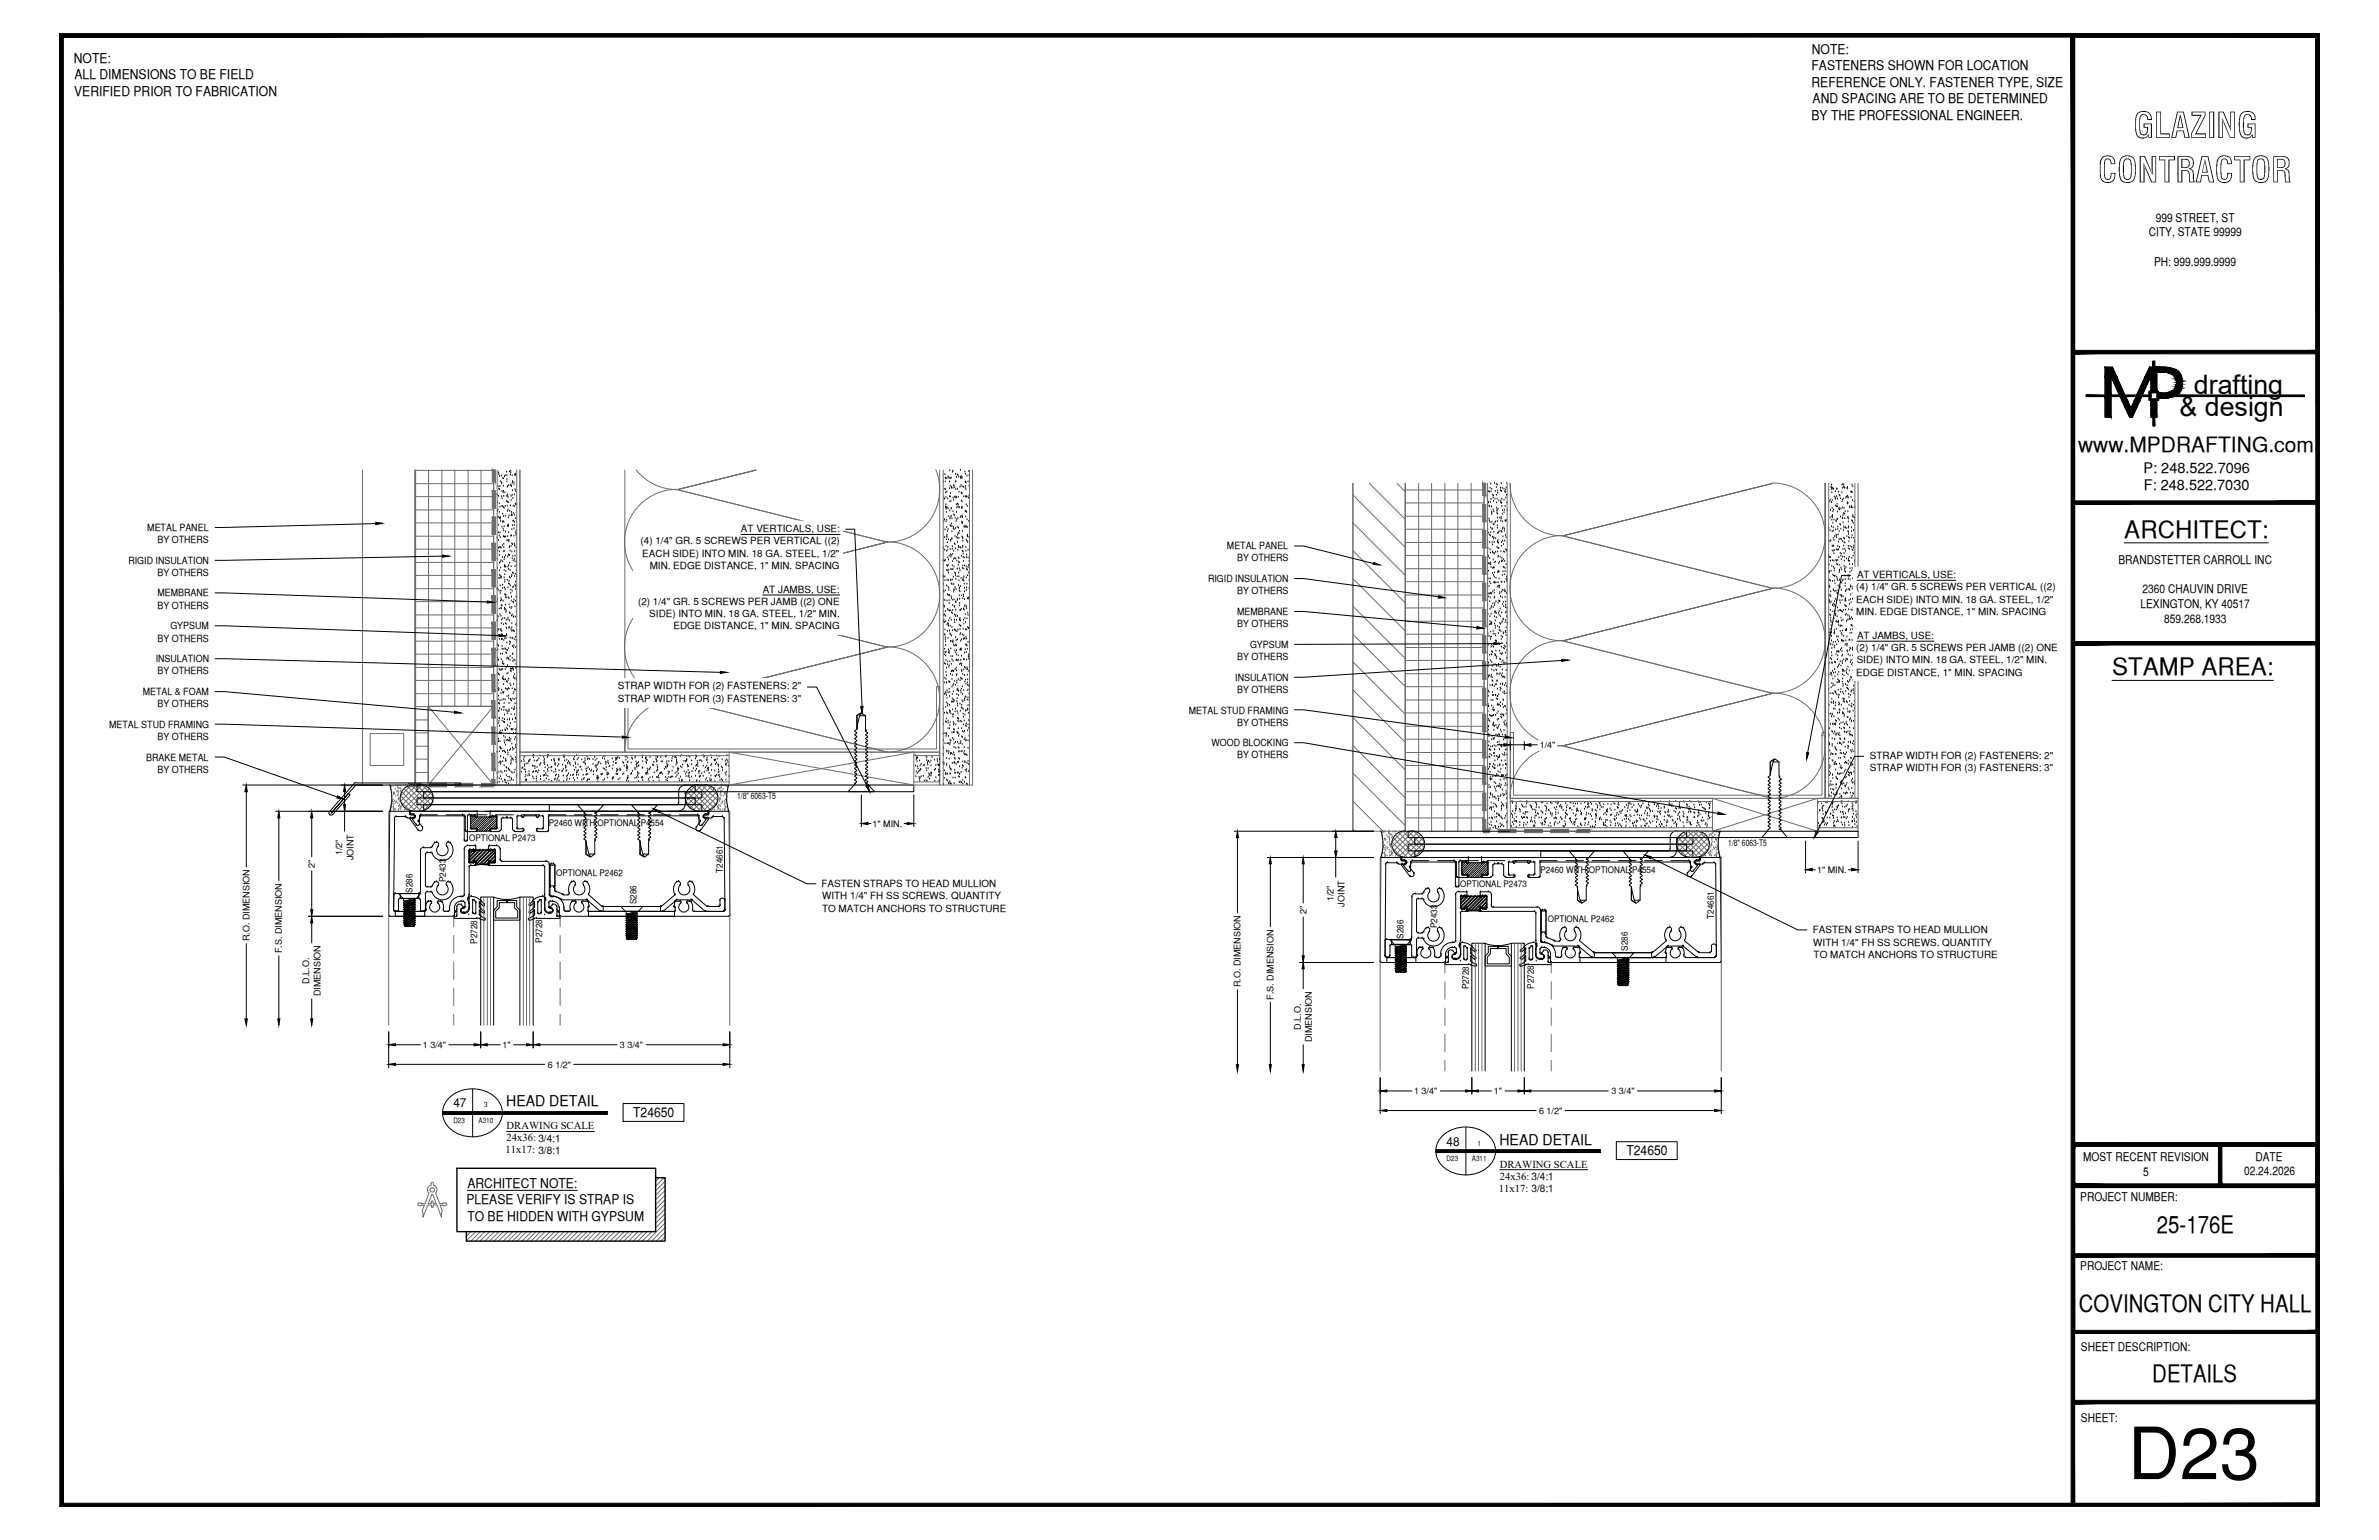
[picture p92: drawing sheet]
<svg xmlns="http://www.w3.org/2000/svg" width="432mm" height="279mm" viewBox="0 0 432 279" stroke-linecap="round" stroke-linejoin="round" font-family="sans-serif">
<defs><g id="words">
<text font-size="13.1" x="386.2" y="268.4">D23</text>
<g font-size="6.3">
<text x="387.2" y="25">GLAZING</text>
<text x="380.8" y="33.1">CONTRACTOR</text>
</g>
<g font-size="4.9">
<text x="398.2" y="71.5">drafting</text>
<text x="395.6" y="75.5">&amp; design</text>
</g>
<g font-size="4.4">
<text x="385.6" y="97.5">ARCHITECT:</text>
<text x="383.3" y="122.5">STAMP AREA:</text>
<text x="391.5" y="223.7">25-176E</text>
<text x="377.3" y="238.1">COVINGTON CITY HALL</text>
<text x="390.7" y="250.7">DETAILS</text>
</g>
<text font-size="3.8" x="377.2" y="82">www.MPDRAFTING.com</text>
<g font-size="2.7">
<text x="91.9" y="200.7">HEAD DETAIL</text>
<text x="272.2" y="207.7">HEAD DETAIL</text>
</g>
<g font-size="2.6">
<text x="389.1" y="85.8">P: 248.522.7096</text>
<text x="389.1" y="89">F: 248.522.7030</text>
</g>
<g font-size="2.4">
<text x="13.4" y="11.4">NOTE:</text>
<text x="328.9" y="9.7">NOTE:</text>
<text x="13.5" y="17.4">VERIFIED PRIOR TO FABRICATION</text>
<text x="13.5" y="14.4">ALL DIMENSIONS TO BE FIELD</text>
<text x="328.8" y="12.8">FASTENERS SHOWN FOR LOCATION</text>
<text x="328.8" y="15.7">REFERENCE ONLY. FASTENER TYPE, SIZE</text>
<text x="328.8" y="21.8">BY THE PROFESSIONAL ENGINEER.</text>
<text x="329" y="18.7">AND SPACING ARE TO BE DETERMINED</text>
<text x="114.9" y="202.7">T24650</text>
<text x="295.2" y="209.6">T24650</text>
<text x="84.8" y="215.5">ARCHITECT NOTE:</text>
<text x="84.6" y="218.4">PLEASE VERIFY IS STRAP IS</text>
<text x="84.8" y="221.5">TO BE HIDDEN WITH GYPSUM</text>
</g>
<g font-size="2.2">
<text x="391.3" y="40.2">999 STREET, ST</text>
<text x="390" y="42.9">CITY, STATE 99999</text>
<text x="391" y="48.2">PH: 999.999.9999</text>
<text x="384.5" y="102.3">BRANDSTETTER CARROLL INC</text>
<text x="388.9" y="107.6">2360 CHAUVIN DRIVE</text>
<text x="388.5" y="110.3">LEXINGTON, KY 40517</text>
<text x="392.8" y="113">859.268.1933</text>
<text x="82.3" y="200.9">47</text>
<text x="262.6" y="207.8">48</text>
<text x="378.1" y="210.6">MOST RECENT REVISION</text>
<text x="389" y="213.3">5</text>
<text x="407.3" y="213.2">02.24.2026</text>
<text x="409.4" y="210.6">DATE</text>
<text x="377.6" y="217.8">PROJECT NUMBER:</text>
<text x="377.6" y="230.4">PROJECT NAME:</text>
<text x="377.7" y="245.2">SHEET DESCRIPTION:</text>
<text x="377.7" y="257.9">SHEET:</text>
</g>
<g font-size="1.9">
<text x="91.8" y="209.2">11x17: 3/8:1</text>
<text x="91.9" y="204.9">DRAWING SCALE</text>
<text x="91.9" y="207.1">24x36: 3/4:1</text>
<text x="272.2" y="211.8">DRAWING SCALE</text>
<text x="272.2" y="214">24x36: 3/4:1</text>
<text x="272" y="216.2">11x17: 3/8:1</text>
</g>
<g font-size="1.8">
<text x="26.7" y="96.3">METAL PANEL</text>
<text x="28.6" y="98.6">BY OTHERS</text>
<text x="116.3" y="98.7">(4) 1/4&quot; GR. 5 SCREWS PER VERTICAL ((2)</text>
<text x="116.6" y="101">EACH SIDE) INTO MIN. 18 GA. STEEL, 1/2&quot;</text>
<text x="134.5" y="96.6">AT VERTICALS, USE:</text>
<text x="222.7" y="99.7">METAL PANEL</text>
<text x="224.5" y="101.9">BY OTHERS</text>
<text x="23.3" y="102.3">RIGID INSULATION</text>
<text x="28.6" y="104.5">BY OTHERS</text>
<text x="117.9" y="103.2">MIN. EDGE DISTANCE, 1&quot; MIN. SPACING</text>
<text x="138.4" y="107.6">AT JAMBS, USE:</text>
<text x="219.3" y="105.7">RIGID INSULATION</text>
<text x="224.5" y="107.8">BY OTHERS</text>
<text x="336.9" y="107.1">(4) 1/4&quot; GR. 5 SCREWS PER VERTICAL ((2)</text>
<text x="337.1" y="104.9">AT VERTICALS, USE:</text>
<text x="28.6" y="108.2">MEMBRANE</text>
<text x="28.6" y="110.4">BY OTHERS</text>
<text x="115.8" y="109.7">(2) 1/4&quot; GR. 5 SCREWS PER JAMB ((2) ONE</text>
<text x="117.9" y="112">SIDE) INTO MIN. 18 GA. STEEL, 1/2&quot; MIN.</text>
<text x="224.5" y="111.6">MEMBRANE</text>
<text x="224.5" y="113.8">BY OTHERS</text>
<text x="336.9" y="109.3">EACH SIDE) INTO MIN. 18 GA. STEEL, 1/2&quot;</text>
<text x="336.9" y="111.5">MIN. EDGE DISTANCE, 1&quot; MIN. SPACING</text>
<text x="28.6" y="116.4">BY OTHERS</text>
<text x="30.9" y="114.2">GYPSUM</text>
<text x="122.2" y="114.2">EDGE DISTANCE, 1&quot; MIN. SPACING</text>
<text x="224.5" y="119.8">BY OTHERS</text>
<text x="226.9" y="117.5">GYPSUM</text>
<text x="336.9" y="118.1">(2) 1/4&quot; GR. 5 SCREWS PER JAMB ((2) ONE</text>
<text x="337.1" y="115.9">AT JAMBS, USE:</text>
<text x="28.3" y="120.1">INSULATION</text>
<text x="28.6" y="122.4">BY OTHERS</text>
<text x="112.1" y="125.1">STRAP WIDTH FOR (2) FASTENERS: 2&quot;</text>
<text x="224.2" y="123.5">INSULATION</text>
<text x="224.5" y="125.7">BY OTHERS</text>
<text x="336.9" y="122.6">EDGE DISTANCE, 1&quot; MIN. SPACING</text>
<text x="337" y="120.3">SIDE) INTO MIN. 18 GA. STEEL, 1/2&quot; MIN.</text>
<text x="25.9" y="126.1">METAL &amp; FOAM</text>
<text x="28.6" y="128.3">BY OTHERS</text>
<text x="112.1" y="127.3">STRAP WIDTH FOR (3) FASTENERS: 3&quot;</text>
<text x="215.8" y="129.5">METAL STUD FRAMING</text>
<text x="224.5" y="131.6">BY OTHERS</text>
<text x="19.8" y="132.1">METAL STUD FRAMING</text>
<text x="26.5" y="138">BRAKE METAL</text>
<text x="28.6" y="134.2">BY OTHERS</text>
<text x="219.9" y="135.4">WOOD BLOCKING</text>
<text x="224.5" y="137.6">BY OTHERS</text>
<text x="339.4" y="137.7">STRAP WIDTH FOR (2) FASTENERS: 2&quot;</text>
<text x="28.6" y="140.2">BY OTHERS</text>
<text x="339.4" y="140">STRAP WIDTH FOR (3) FASTENERS: 3&quot;</text>
<text x="149.1" y="161">FASTEN STRAPS TO HEAD MULLION</text>
<text x="149.2" y="163.2">WITH 1/4&quot; FH SS SCREWS. QUANTITY</text>
<text x="149.2" y="165.4">TO MATCH ANCHORS TO STRUCTURE</text>
<text x="329.1" y="169.4">FASTEN STRAPS TO HEAD MULLION</text>
<text x="329.1" y="171.6">WITH 1/4&quot; FH SS SCREWS. QUANTITY</text>
<text x="329.2" y="173.7">TO MATCH ANCHORS TO STRUCTURE</text>
</g>
<g font-size="1.6">
<text x="279.5" y="135.8">1/4&quot;</text>
<text x="99.6" y="149.9">P2460 WITH OPTIONAL P4554</text>
<text x="133.8" y="145">1/8&quot; 6063-T5</text>
<text x="158.4" y="150">1&quot; MIN.</text>
<text x="62.1" y="155.2" transform="rotate(-90 62.1 155.2)">1/2&quot;</text>
<text x="85.2" y="152.7">OPTIONAL P2473</text>
<text x="313.7" y="153.4">1/8&quot; 6063-T5</text>
<text x="57.1" y="157.4" transform="rotate(-90 57.1 157.4)">2&quot;</text>
<text x="64.1" y="156.1" transform="rotate(-90 64.1 156.1)">JOINT</text>
<text x="74.9" y="161.9" transform="rotate(-90 74.9 161.9)">S286</text>
<text x="80.9" y="160" transform="rotate(-90 80.9 160)">P2433</text>
<text x="101" y="158.9">OPTIONAL P2462</text>
<text x="131.2" y="158.4" transform="rotate(-90 131.2 158.4)">T24661</text>
<text x="265" y="161">OPTIONAL P2473</text>
<text x="279.6" y="158.3">P2460 WITH OPTIONAL P4554</text>
<text x="329.8" y="158.4">1&quot; MIN.</text>
<text x="115.5" y="164.1" transform="rotate(-90 115.5 164.1)">S286</text>
<text x="237.1" y="165.8" transform="rotate(-90 237.1 165.8)">2&quot;</text>
<text x="242.1" y="163.5" transform="rotate(-90 242.1 163.5)">1/2&quot;</text>
<text x="244" y="164.5" transform="rotate(-90 244 164.5)">JOINT</text>
<text x="280.9" y="167.3">OPTIONAL P2462</text>
<text x="311.1" y="166.7" transform="rotate(-90 311.1 166.7)">T24661</text>
<text x="45.3" y="170.8" transform="rotate(-90 45.3 170.8)">R.O. DIMENSION</text>
<text x="51.2" y="173" transform="rotate(-90 51.2 173)">F.S. DIMENSION</text>
<text x="86.6" y="171.2" transform="rotate(-90 86.6 171.2)">P2728</text>
<text x="98.4" y="171.1" transform="rotate(-90 98.4 171.1)">P2728</text>
<text x="254.8" y="170.3" transform="rotate(-90 254.8 170.3)">S286</text>
<text x="260.9" y="168.4" transform="rotate(-90 260.9 168.4)">P2433</text>
<text x="295.5" y="172.5" transform="rotate(-90 295.5 172.5)">S286</text>
<text x="56.1" y="178.5" transform="rotate(-90 56.1 178.5)">D.L.O.</text>
<text x="225.2" y="179.1" transform="rotate(-90 225.2 179.1)">R.O. DIMENSION</text>
<text x="266.6" y="179.5" transform="rotate(-90 266.6 179.5)">P2728</text>
<text x="278.4" y="179.4" transform="rotate(-90 278.4 179.4)">P2728</text>
<text x="58.2" y="180.8" transform="rotate(-90 58.2 180.8)">DIMENSION</text>
<text x="231.1" y="181.4" transform="rotate(-90 231.1 181.4)">F.S. DIMENSION</text>
<text x="76.8" y="190.1">1 3/4&quot;</text>
<text x="91.2" y="190.1">1&quot;</text>
<text x="112.5" y="190.1">3 3/4&quot;</text>
<text x="236.1" y="186.8" transform="rotate(-90 236.1 186.8)">D.L.O.</text>
<text x="238.1" y="189.1" transform="rotate(-90 238.1 189.1)">DIMENSION</text>
<text x="99.4" y="193.7">6 1/2&quot;</text>
<text x="256.7" y="198.5">1 3/4&quot;</text>
<text x="271.1" y="198.5">1&quot;</text>
<text x="279.3" y="202.1">6 1/2&quot;</text>
<text x="292.5" y="198.5">3 3/4&quot;</text>
</g>
<g font-size="1.3">
<text x="82.3" y="203.8">D23</text>
<text x="86.9" y="203.8">A310</text>
<text x="87.9" y="200.9">3</text>
<text x="268.2" y="207.8">1</text>
<text x="262.6" y="210.7">D23</text>
<text x="267.1" y="210.7">A311</text>
</g>
</g></defs>
<!-- layer: PDF12_Geometry -->
<path d="M255.1 87.7v63.1M331.3 87.7v57.1" fill="none" stroke="#000" stroke-width=".18"/>
<!-- layer: SURROUNDING CONDITIONS -->
<g fill="none" stroke="#6c6c6c" stroke-width=".18">
<path d="M65.8 85.3v57.1M75.3 99.6h14.3M75.3 97.3h14.3M75.3 94.9h14.3M75.3 92.5h14.3M75.3 90.1h14.3M75.3 87.8h14.3M75.3 85.3h14.3M75.4 85.3v57.1M77.8 85.3v42.8M80.2 85.3v42.8M82.5 85.3v42.8"/>
<path d="M85 85.3v42.8M87.3 85.3v42.8M89.3 85.3h.6M90.2 85.3v57.1M93.8 85.3v57.1M113.4 85.3v51.2h-19v-51.2v57.1M115.4 85.3a9.6 9.6 0 0 0 7.5 3.5M122.9 88.8a9.6 9.6 0 0 0-9.6 9.5 9.6 9.6 0 0 0 9.6 9.6M122.9 88.8l14.3-3.5-14.3 3.5M122.9 88.8l38.1 9.6M161 98.3a9.6 9.6 0 0 1 9.6 9.6 9.6 9.6 0 0 1-9.6 9.5M169.9 85.2a9.6 9.6 0 0 1-8.9 13.2"/>
<path d="M170.6 85.3v57.1h-4.7M171.2 85.3v57.1M176 85.3v57.1M176.5 85.3v57.1h-5.9v-5.9h-4.7l-33.6 5.9h-42.7M245.6 89.8l9.5 9.5M245.6 94.9l9.5 9.5M245.6 99.9l9.5 9.5M248.5 87.7l6.6 6.5M253.6 87.7l1.5 1.5M255.1 98.4h14.3M255.1 96h14.3M255.1 93.7h14.3"/>
<path d="M255.1 91.2h14.3M255.1 88.9h14.3M257.5 87.7v63.1M259.8 87.7v63.1M262.3 87.7v63.1M264.6 87.7v63.1M267 87.7v63.1M269.1 87.7h.6M269.4 87.7v63.1M270 87.7v63.1M273.6 87.7v63.1M274.1 87.7a9.6 9.6 0 0 0 9.5 9.5"/>
<path d="M274.1 87.7v63.1h36.7M283.6 97.2a9.6 9.6 0 0 0-9.5 9.5 9.6 9.6 0 0 0 9.5 9.6M283.7 97.2l38.1-9.5-38.1 9.5M283.7 97.2l38.1 9.5M321.7 87.6a9.6 9.6 0 0 1 9.6 9.6 9.6 9.6 0 0 1-9.6 9.5M331.3 87.7v57.1h5.9v6h-7.3M331.9 87.7v57.1M336.7 87.7v57.1M337.2 87.7v57.1h-7.3M75.3 118.7h14.3M75.3 116.3h14.3M75.3 113.9h14.3"/>
<path d="M75.3 111.6h14.3M75.3 109.2h14.3M75.3 106.8h14.3M75.3 104.4h14.3M75.3 102h14.3M122.9 107.8a9.6 9.6 0 0 0-9.6 9.6 9.6 9.6 0 0 0 9.6 9.5M122.9 107.9l38.1-9.5-38.1 9.5M122.9 107.9l38.1 9.5M161 117.3a9.6 9.6 0 0 1 9.6 9.6 9.6 9.6 0 0 1-9.6 9.6M245.6 105l9.5 9.5M245.6 110l9.5 9.5M245.6 115.1l9.5 9.5h14.3"/>
<path d="M255.1 119.8h14.3M255.1 117.5h14.3M255.1 115.1h14.3M255.1 112.7h14.3M255.1 110.3h14.3M255.1 107.9h14.3M255.1 105.5h14.3M255.1 103.2h14.3M255.1 100.8h14.3M283.6 116.2a9.6 9.6 0 0 0-9.5 9.6 9.6 9.6 0 0 0 9.5 9.5M283.7 116.3l38.1-9.6-38.1 9.6M283.7 116.3l38.1 9.5"/>
<path d="M321.7 106.7a9.6 9.6 0 0 1 9.6 9.5 9.6 9.6 0 0 1-9.6 9.6M67.2 133.1h6.1v5.8h-6.1zM75.3 137.7h2.4M75.3 135.4h2.4M75.3 133h2.4M75.3 130.6h2.4M75.3 128.2h2.4M75.3 125.9h14.3M75.3 123.4h14.3M75.3 121.1h14.3M77.7 128.1h11.9v14.3h-11.9zM77.7 128.1v14.3h-5.5"/>
<path d="M77.7 128.1l11.9 14.3M89.6 128.1l-11.9 14.3M94.4 136.5h37.9l33.6 5.9M94.4 137.1h37.9M114 125.2v-.6h-.6v11.9h57.2v-11.9h-.6v.6M114 125.2v10.7h56v-10.7M114 125.2h.1M122.9 126.9a9.6 9.6 0 0 0-9.6 9.5M122.9 126.9l38.1-9.5-38.1 9.5M122.9 126.9l38.1 9.6M132.3 136.5h33.6v5.9h-33.6zM165.9 137.1h4.7"/>
<path d="M170 125.2h.1M245.6 120.1l9.5 9.5M245.6 125.2l9.5 9.5M245.6 130.2l9.5 9.5M245.6 135.3l9.5 9.5M255.1 138.9h14.3M255.1 136.5h14.3M255.1 134.1h14.3M255.1 131.8h14.3M255.1 129.3h14.3M255.1 127h14.3M255.1 122.2h14.3"/>
<path d="M274.7 133.5v-.6h-.6v11.9h57.2v-11.9h-.6v.6M274.7 133.5v10.8h56v-10.8M274.7 133.5h.1M283.6 135.3a9.6 9.6 0 0 0-9.5 9.5M283.7 135.3l38.1-9.5-38.1 9.5M283.7 135.3l38.1 9.5M321.7 125.7a9.6 9.6 0 0 1 9.6 9.6 9.6 9.6 0 0 1-9.6 9.5M330.7 133.5h.1M71.8 142.4h14.2M72.7 144.4l2.8 2.8M72.8 145.3l2.8-2.9 3 3-1.8 1.7M72.8 145.5l1.6 1.6"/>
<path d="M73 143.7l3.5 3.5M73.4 143.1l3.9 3.9M74 142.7l3.9 3.9M74.6 142.5l-1.8 1.8M74.7 142.4l3.6 3.6M75.3 142.4v-57.1v57.1h2.4v-14.3h11.9v-42.8v57.1M75.3 140.1h2.4M76.6 142.4l-3.6 3.6M76.6 142.4l2 2-2.8 2.8M77.3 142.7l-3.8 3.9M77.9 143.1l-3.9 3.8M78.4 143.6l-3.6 3.6"/>
<path d="M94.4 141.9h37.9M124.7 143.6l3.5 3.6M125.2 143.1l3.8 3.8M125.7 142.7l3.9 3.9M126.4 142.4l-1.9 2 2.8 2.8M126.4 142.4l3.6 3.6M128.3 142.4l-3.5 3.6M128.5 142.5l1.8 1.8M129.1 142.7l-3.9 3.9M129.7 143.1l-3.9 3.9M130 143.7l-3.4 3.5M130.2 145.5l-1.5 1.6"/>
<path d="M130.3 145.3l-2.9-2.9-2.9 3 1.7 1.7M130.3 144.4l-2.7 2.8M165.9 141.9h4.7M245.6 150.8v-63.1v63.1h9.5v-63.1v63.1M245.6 140.3l9.5 9.5M245.6 145.4l5.4 5.4M245.6 150.4l.3 .4M252.7 153.7l2.9-2.9 2.9 2.9-1.7 1.7M252.7 152.8l2.8 2.8M252.7 153.9l1.7 1.5M252.9 152l3.5 3.5M253.3 151.5l3.9 3.8"/>
<path d="M253.9 151.1l3.9 3.8M254.6 150.8l-1.9 1.9M254.6 150.8l3.7 3.6M255.1 148.4h14.3M255.1 146h14.3M255.1 143.6h14.3M255.1 141.3h14.3M256.5 150.8l-3.5 3.6M256.6 150.8l2 2M257.3 151.1l-3.9 3.8M257.9 151.4l-3.9 3.9M258.3 152l-3.5 3.5"/>
<path d="M258.6 152.7l-2.9 2.9M274.1 144.8h36.7M274.1 145.4h36.7M274.1 150.2h36.7M304.4 152.7l2.8 2.9M304.6 152l3.6 3.5M305.1 151.4l3.8 3.9M305.6 151.1l3.9 3.8M306.3 150.8l-1.9 2M306.4 150.8l3.5 3.6M308.3 150.8l-3.6 3.6M308.4 150.8l1.9 1.9"/>
<path d="M309.1 151.1l-4 3.8M309.6 151.5l-3.8 3.8M310 152l-3.5 3.5M310.2 153.9l-1.7 1.5M310.3 153.7l-3-2.9-2.9 2.9 1.7 1.7M310.3 152.8l-2.8 2.8M310.8 144.8l19.1 6M310.8 144.8v6M329.9 145.4h7.3M329.9 150.2h7.3M329.9 144.8v6M329.9 144.8l-19.1 6"/>
</g>
<g fill="none" stroke="#000" stroke-width=".18">
<path d="M90.2 89.8h.1M90.2 97.6h.1M90.3 91.2h.1M90.3 92.8h.1M90.4 92.5h.1M90.4 93.9h.1M90.4 99.9h.1M90.4 95.3h.1M90.4 88.3h.1M90.5 96.6h.1M90.5 98h.1M90.5 99.4h.1"/>
<path d="M90.5 85.8h.1M90.5 90h.1M90.6 99.4h.1M90.6 86.1h.1M90.6 88.8h.1M90.6 93h.1M90.6 97.2h.1M90.6 91.4h.1M90.7 86.4h.1M90.7 88.8h.1M90.7 94h.1M90.7 88.3h.1"/>
<path d="M90.7 92h.1M90.7 96.7h.1M90.7 99.3h.1M90.8 93.9h.1M90.8 97.5h.1M90.8 87.4h.1M90.8 94.2h.1M90.9 99.4h.1M90.9 94.6h.1M91 86.4h.1M91.1 87.8h.1M91.1 90.1h.1"/>
<path d="M91.1 87.6h.1M91.1 89.2h.1M91.1 90.5h.1M91.1 95.6h.1M91.1 91.9h.1M91.2 91.9h.1M91.2 94.7h.1M91.2 99h.1M91.2 93.3h.1M91.2 86.8h.1M91.3 94.6h.1M91.3 96h.1"/>
<path d="M91.3 89.4h.1M91.4 97.4h.1M91.4 88.2h.1M91.4 93.7h.1M91.4 89.2h.1M91.4 86.9h.1M91.4 92.1h.1M91.4 98.7h.1M91.4 90h.1M91.4 99.3h.1M91.4 96.3h.1M91.4 94.7h.1"/>
<path d="M91.4 97.3h.1M91.5 95.6h.1M91.5 92.2h.1M91.6 86.5h.1M91.6 97.5h.1M91.6 89.4h.1M91.7 86.3h.1M91.7 91.9h.1M91.7 93.7h.1M91.8 97.4h.1M91.8 96.5h.1M91.9 85.7h.1"/>
<path d="M91.9 91h.1M92 87h.1M92 86.3h.1M92 90h.1M92 98.1h.1M92 87.4h.1M92 90.1h.1M92.1 88.4h.1M92.1 91.8h.1M92.1 95.5h.1M92.1 89.8h.1M92.1 91.1h.1"/>
<path d="M92.1 97.3h.1M92.1 88.3h.1M92.1 92.8h.1M92.1 95.4h.1M92.2 92.5h.1M92.2 90.2h.1M92.2 98h.1M92.3 93.9h.1M92.3 95.2h.1M92.3 91.2h.1M92.3 95.4h.1M92.3 95.5h.1"/>
<path d="M92.3 96.6h.1M92.3 88.1h.1M92.3 98.3h.1M92.4 98h.1M92.4 93.6h.1M92.5 99.4h.1M92.5 99.2h.1M92.5 85.6h.1M92.5 92.8h.1M92.6 99.9h.1M92.6 86.2h.1M92.6 91.8h.1"/>
<path d="M92.7 88h.1M92.7 97.3h.1M92.7 85.8h.1M92.7 85.5h.1M92.7 88.1h.1M92.8 93.6h.1M92.8 99.1h.1M92.8 90h.1M92.8 90.8h.1M92.8 93h.1M92.8 97.2h.1M92.8 88.3h.1"/>
<path d="M92.8 93.4h.1M92.9 96.1h.1M92.9 98.7h.1M93 86.3h.1M93 87.7h.1M93 89.9h.1M93 93.5h.1M93 89h.1M93 95.4h.1M93 87.4h.1M93 98.8h.1M93.1 90.4h.1"/>
<path d="M93.1 94.6h.1M93.2 91.8h.1M93.2 93.2h.1M93.2 94.6h.1M93.3 95.9h.1M93.3 97.3h.1M93.3 87.9h.1M93.3 87.6h.1M93.3 98.7h.1M93.3 89.8h.1M93.3 93.5h.1M93.3 91.9h.1"/>
<path d="M93.4 95.3h.1M93.4 99.1h.1M93.4 94.7h.1M93.4 99h.1M93.4 86.2h.1M93.5 88.8h.1M93.5 86.3h.1M93.5 91.4h.1M93.6 86h.1M93.6 89.2h.1M93.6 94.1h.1M93.6 96.7h.1"/>
<path d="M93.7 91.6h.1M93.7 97.2h.1M93.7 96.3h.1M93.7 99.4h.1M93.7 96.8h.1M171.2 99.4h.1M171.3 87.4h.1M171.3 90.4h.1M171.3 94.6h.1M171.4 88.8h.1M171.4 90.6h.1M171.4 94.3h.1"/>
<path d="M171.4 99.8h.1M171.4 97.5h.1M171.5 86.1h.1M171.5 96.1h.1M171.6 87.4h.1M171.6 86.7h.1M171.6 88.8h.1M171.6 91.9h.1M171.6 89.4h.1M171.6 92.1h.1M171.7 90.2h.1M171.7 91.6h.1"/>
<path d="M171.7 86.9h.1M171.7 92.4h.1M171.7 99.1h.1M171.7 94.7h.1M171.8 93h.1M171.8 97.9h.1M171.8 92.1h.1M171.8 97.3h.1M171.8 94.4h.1M171.8 95.7h.1M171.8 89.3h.1M171.9 97.1h.1"/>
<path d="M171.9 92.1h.1M171.9 97.5h.1M172 98.5h.1M172 96.4h.1M172 99.8h.1M172 90.5h.1M172 99.3h.1M172.1 86.8h.1M172.1 92.3h.1M172.1 96.1h.1M172.1 86.6h.1M172.1 97.9h.1"/>
<path d="M172.2 93.7h.1M172.3 88.6h.1M172.3 87.4h.1M172.3 90.1h.1M172.4 85.4h.1M172.4 94.2h.1M172.4 86.7h.1M172.4 91.1h.1M172.4 92.7h.1M172.5 86.8h.1M172.5 88.2h.1M172.5 99.7h.1"/>
<path d="M172.5 93.9h.1M172.5 90.2h.1M172.5 95.4h.1M172.5 89.5h.1M172.5 98.2h.1M172.5 98h.1M172.6 90.9h.1M172.6 95.5h.1M172.7 92.3h.1M172.7 93.7h.1M172.7 86.7h.1M172.7 88.4h.1"/>
<path d="M172.7 95.1h.1M172.7 88.6h.1M172.7 97.8h.1M172.8 96.5h.1M172.8 97.8h.1M172.8 94.1h.1M172.8 95.5h.1M172.8 99.2h.1M172.8 99.6h.1M172.9 85.7h.1M173 90.4h.1M173 88.6h.1"/>
<path d="M173 92.8h.1M173 85.5h.1M173 95.9h.1M173 95.7h.1M173 88.1h.1M173.1 90.7h.1M173.1 93.4h.1M173.2 88.2h.1M173.2 96.1h.1M173.2 93.5h.1M173.2 98.7h.1M173.3 88.5h.1"/>
<path d="M173.3 90.2h.1M173.4 90.3h.1M173.4 94h.1M173.4 97.3h.1M173.4 98.8h.1M173.4 86h.1M173.4 95.9h.1M173.4 99.6h.1M173.5 87.4h.1M173.5 88.8h.1M173.5 90.2h.1M173.5 90.4h.1"/>
<path d="M173.5 94.6h.1M173.6 91.6h.1M173.6 93h.1M173.6 86.6h.1M173.7 94.3h.1M173.7 92.1h.1M173.7 97.5h.1M173.7 95.7h.1M173.7 97.7h.1M173.7 86.2h.1M173.8 97.1h.1M173.8 98.4h.1"/>
<path d="M173.8 88.8h.1M173.8 91.4h.1M173.9 99.8h.1M173.9 91.9h.1M173.9 86.2h.1M173.9 94.1h.1M173.9 90.2h.1M173.9 99.1h.1M173.9 91.6h.1M173.9 96.7h.1M174 86.6h.1M174 95.8h.1"/>
<path d="M174 99.4h.1M174.1 92.1h.1M174.1 97.7h.1M174.1 89.3h.1M174.1 96.8h.1M174.2 96.4h.1M174.2 88.4h.1M174.2 99.3h.1M174.3 85.3h.1M174.3 93.9h.1M174.3 86.6h.1M174.4 86.7h.1"/>
<path d="M174.4 99.4h.1M174.4 88.1h.1M174.4 93.7h.1M174.4 86.8h.1M174.5 89.5h.1M174.5 90.9h.1M174.6 92.3h.1M174.6 86.5h.1M174.6 92.1h.1M174.6 94.7h.1M174.6 93.6h.1M174.6 95h.1"/>
<path d="M174.6 88.3h.1M174.6 92h.1M174.6 86.7h.1M174.6 91.1h.1M174.6 89.6h.1M174.6 97.4h.1M174.7 96.4h.1M174.7 93.9h.1M174.7 97.5h.1M174.7 94.9h.1M174.8 97.7h.1M174.8 99.1h.1"/>
<path d="M174.8 99.4h.1M174.8 98.2h.1M174.9 88.4h.1M174.9 90.1h.1M175 95.7h.1M175 95.5h.1M175.1 85.7h.1M175.2 88.3h.1M175.2 88.6h.1M175.2 92.8h.1M175.2 87.5h.1M175.3 86h.1"/>
<path d="M175.3 87.4h.1M175.3 93.8h.1M175.3 90.2h.1M175.3 92.8h.1M175.3 88.8h.1M175.3 90.1h.1M175.3 95.6h.1M175.3 99.3h.1M175.3 95.7h.1M175.3 87.6h.1M175.3 95.4h.1M175.4 90.2h.1"/>
<path d="M175.4 91.6h.1M175.4 92.9h.1M175.4 98h.1M175.5 93h.1M175.5 94.3h.1M175.5 86.4h.1M175.5 90.2h.1M175.5 98.2h.1M175.6 95.7h.1M175.6 97.1h.1M175.6 91.9h.1M175.6 97.3h.1"/>
<path d="M175.6 98.4h.1M175.6 97.4h.1M175.7 99.8h.1M175.7 87.4h.1M175.8 90.4h.1M175.8 94.6h.1M175.8 85.5h.1M175.9 86.3h.1M175.9 90h.1M175.9 97.5h.1M175.9 88.2h.1M176 95.6h.1"/>
<path d="M270 98.2h.1M270.1 99.5h.1M270.1 91.1h.1M270.2 96.7h.1M270.2 91.2h.1M270.2 89.2h.1M270.3 94.2h.1M270.3 91.8h.1M270.3 98.4h.1M270.3 94.5h.1M270.3 97.1h.1M270.4 89.3h.1"/>
<path d="M270.4 91.9h.1M270.4 94.8h.1M270.4 88.6h.1M270.4 99.8h.1M270.5 91.1h.1M270.5 97.2h.1M270.6 87.8h.1M270.6 96.6h.1M270.6 95.8h.1M270.6 89.2h.1M270.6 90.6h.1M270.7 91.9h.1"/>
<path d="M270.8 93.3h.1M270.8 94.7h.1M270.8 92.9h.1M270.8 88.8h.1M270.8 93.1h.1M270.8 96.1h.1M270.8 98.4h.1M270.8 95.9h.1M270.9 97.5h.1M270.9 98.9h.1M271 89.9h.1M271 90.4h.1"/>
<path d="M271 92.5h.1M271 95.1h.1M271.1 91h.1M271.1 90h.1M271.1 97.8h.1M271.1 92.8h.1M271.1 96.6h.1M271.1 97.5h.1M271.1 95.2h.1M271.2 98.4h.1M271.3 87.7h.1M271.3 90.6h.1"/>
<path d="M271.3 94.9h.1M271.4 89.2h.1M271.5 94.7h.1M271.5 97.7h.1M271.6 88.5h.1M271.6 89.9h.1M271.6 87.9h.1M271.7 91.2h.1M271.7 92.2h.1M271.7 92.6h.1M271.7 92.8h.1M271.7 99.3h.1"/>
<path d="M271.7 90.6h.1M271.7 93.2h.1M271.8 94h.1M271.8 95.4h.1M271.8 89.1h.1M271.8 94.6h.1M271.8 98.3h.1M271.8 88h.1M271.8 95.8h.1M271.8 96.8h.1M271.8 89.5h.1M271.8 93.3h.1"/>
<path d="M271.8 98.4h.1M271.9 98.1h.1M271.9 99.5h.1M271.9 92.4h.1M272 96.6h.1M272 98.6h.1M272 90.9h.1M272 99.5h.1M272.1 96.5h.1M272.2 94h.1M272.4 89h.1M272.4 88.6h.1"/>
<path d="M272.4 90.9h.1M272.4 94.6h.1M272.4 91.2h.1M272.5 87.8h.1M272.5 96.4h.1M272.5 94.2h.1M272.5 93.9h.1M272.5 96.5h.1M272.5 89.2h.1M272.5 98.4h.1M272.5 91.3h.1M272.5 99.1h.1"/>
<path d="M272.6 90.6h.1M272.6 91.9h.1M272.6 96.6h.1M272.7 93.3h.1M272.7 88.6h.1M272.7 94.7h.1M272.7 96h.1M272.7 92.6h.1M272.7 98.2h.1M272.8 97.4h.1M272.8 95.8h.1M272.9 98.8h.1"/>
<path d="M273 90.7h.1M273 88.8h.1M273 93h.1M273 92.6h.1M273 96.3h.1M273 95.9h.1M273.1 98.2h.1M273.1 89.2h.1M273.2 91.9h.1M273.2 94.5h.1M273.2 89.3h.1M273.2 97.2h.1"/>
<path d="M273.3 88.9h.1M273.3 90.4h.1M273.3 94.6h.1M273.3 99.8h.1M273.4 88.5h.1M273.4 94.4h.1M273.4 97.5h.1M273.4 89.9h.1M273.4 99.9h.1M273.5 91.2h.1M273.5 87.7h.1M273.6 92.6h.1"/>
<path d="M331.9 98.2h.1M331.9 95.9h.1M332.1 91.1h.1M332.2 90.7h.1M332.2 96.3h.1M332.2 94h.1M332.2 98.2h.1M332.2 92.6h.1M332.3 98.1h.1M332.4 88.4h.1M332.4 88.5h.1M332.4 88h.1"/>
<path d="M332.4 95.6h.1M332.4 91.2h.1M332.5 89.4h.1M332.5 88.8h.1M332.5 94.4h.1M332.5 88.6h.1M332.5 93.8h.1M332.5 90.8h.1M332.5 92.2h.1M332.5 99.9h.1M332.5 96.5h.1M332.5 99.1h.1"/>
<path d="M332.6 93.5h.1M332.6 88.6h.1M332.6 93.9h.1M332.7 94.9h.1M332.7 92.8h.1M332.7 99.2h.1M332.7 96.3h.1M332.7 97.7h.1M332.7 95.8h.1M332.8 99.1h.1M332.8 88.8h.1M332.8 92.5h.1"/>
<path d="M332.9 94.4h.1M332.9 98h.1M332.9 99.9h.1M332.9 90.2h.1M333 97.3h.1M333.1 90.6h.1M333.1 89.2h.1M333.2 96.1h.1M333.2 90.4h.1M333.2 91.8h.1M333.2 94.7h.1M333.2 94.5h.1"/>
<path d="M333.2 97.1h.1M333.3 97.5h.1M333.3 91.9h.1M333.3 99.8h.1M333.4 88.8h.1M333.4 90.1h.1M333.4 97.2h.1M333.4 91.5h.1M333.4 88.7h.1M333.4 94.2h.1M333.5 92.9h.1M333.5 94.2h.1"/>
<path d="M333.5 90.6h.1M333.5 99.8h.1M333.5 91.9h.1M333.6 95.6h.1M333.6 96.1h.1M333.6 99.1h.1M333.6 97h.1M333.7 98.4h.1M333.7 99.8h.1M333.7 89.3h.1M333.8 92.4h.1M333.8 97.9h.1"/>
<path d="M333.8 92.2h.1M333.8 96.5h.1M333.8 89.9h.1M333.9 99.3h.1M333.9 92.5h.1M333.9 90h.1M333.9 95.1h.1M334 97.8h.1M334.1 90.5h.1M334.1 93.8h.1M334.1 95.2h.1M334.1 92.3h.1"/>
<path d="M334.1 96h.1M334.2 97.9h.1M334.3 88h.1M334.3 89.4h.1M334.3 91.1h.1M334.4 90.7h.1M334.4 88.6h.1M334.4 94h.1M334.4 98.2h.1M334.5 92.1h.1M334.5 94.1h.1M334.5 93.5h.1"/>
<path d="M334.5 94.9h.1M334.5 99.7h.1M334.5 87.9h.1M334.6 96.3h.1M334.6 88.4h.1M334.6 90.6h.1M334.6 97.7h.1M334.6 99.1h.1M334.6 95.6h.1M334.6 88h.1M334.6 93.2h.1M334.7 92.3h.1"/>
<path d="M334.7 95.8h.1M334.7 98.4h.1M334.8 88.5h.1M334.8 97.8h.1M334.8 93.3h.1M334.8 94.1h.1M334.8 99.6h.1M334.8 88.6h.1M334.8 98.6h.1M334.9 92.8h.1M335 95.8h.1M335 90.4h.1"/>
<path d="M335.1 95.9h.1M335.2 90.2h.1M335.2 97.3h.1M335.3 88.7h.1M335.3 88.6h.1M335.3 91.2h.1M335.3 90h.1M335.3 91.4h.1M335.3 88.5h.1M335.4 92.8h.1M335.4 90.3h.1M335.4 94h.1"/>
<path d="M335.4 91.3h.1M335.4 93.9h.1M335.4 96.5h.1M335.5 94.2h.1M335.5 95.8h.1M335.5 99.6h.1M335.5 90.4h.1M335.5 94.7h.1M335.5 99.1h.1M335.5 95.6h.1M335.5 97h.1M335.5 97.5h.1"/>
<path d="M335.5 96.6h.1M335.6 98.3h.1M335.7 99.7h.1M335.7 92.1h.1M335.7 97.7h.1M335.7 91.9h.1M335.8 99.1h.1M336 90.2h.1M336 89.3h.1M336 89.2h.1M336 92.1h.1M336 95.8h.1"/>
<path d="M336 96.5h.1M336 91.9h.1M336.1 97.6h.1M336.1 99.3h.1M336.1 89.3h.1M336.1 94.5h.1M336.2 88h.1M336.2 89.4h.1M336.2 97.2h.1M336.2 99.8h.1M336.2 90.8h.1M336.2 94.6h.1"/>
<path d="M336.3 92.1h.1M336.3 93.5h.1M336.3 88.3h.1M336.3 93.8h.1M336.3 99.9h.1M336.4 94.9h.1M336.4 93.9h.1M336.4 96.3h.1M336.4 99.4h.1M336.5 97.7h.1M336.5 99.1h.1M336.5 91.1h.1"/>
<path d="M336.6 94h.1M336.6 98.2h.1M336.7 92h.1M90.2 118h.1M90.2 106.9h.1M90.2 112.6h.1M90.2 101.4h.1M90.2 109.2h.1M90.3 119.4h.1M90.3 103.1h.1M90.3 108.7h.1M90.3 112.4h.1"/>
<path d="M90.3 116.9h.1M90.3 106.7h.1M90.3 111.8h.1M90.4 114.2h.1M90.4 117.9h.1M90.4 119.8h.1M90.4 114.5h.1M90.4 117.1h.1M90.4 107.1h.1M90.4 112h.1M90.5 117.2h.1M90.6 105h.1"/>
<path d="M90.6 114.2h.1M90.6 100.8h.1M90.6 110.5h.1M90.7 102.2h.1M90.7 103.6h.1M90.7 116h.1M90.7 100.1h.1M90.7 104.4h.1M90.7 104.9h.1M90.7 107.3h.1M90.7 111.6h.1M90.8 106.3h.1"/>
<path d="M90.8 107.7h.1M90.9 109h.1M90.9 103.1h.1M90.9 114.4h.1M90.9 118.7h.1M90.9 102h.1M90.9 104.6h.1M90.9 110.4h.1M90.9 111.8h.1M90.9 104.9h.1M90.9 108.6h.1M90.9 114.2h.1"/>
<path d="M90.9 101.7h.1M90.9 107.3h.1M91 113.2h.1M91 110.4h.1M91 119.7h.1M91 104.7h.1M91 109.9h.1M91.1 114.6h.1M91.1 116h.1M91.1 108.9h.1M91.1 112.5h.1M91.1 115.1h.1"/>
<path d="M91.1 117.3h.1M91.1 110h.1M91.1 117.8h.1M91.2 118.7h.1M91.2 101.2h.1M91.2 115.3h.1M91.2 106.7h.1M91.2 112.3h.1M91.2 101.9h.1M91.2 106.2h.1M91.3 117.8h.1M91.3 109.1h.1"/>
<path d="M91.4 113.3h.1M91.4 100.1h.1M91.4 116.2h.1M91.5 101.5h.1M91.5 104.8h.1M91.5 103.5h.1M91.5 100h.1M91.6 102.9h.1M91.6 101.2h.1M91.6 106.7h.1M91.6 110.4h.1M91.6 102.6h.1"/>
<path d="M91.6 104.3h.1M91.6 105.7h.1M91.6 112.2h.1M91.6 115.9h.1M91.6 110.7h.1M91.6 105.3h.1M91.6 107.9h.1M91.7 107h.1M91.7 117.7h.1M91.7 117.8h.1M91.7 102.7h.1M91.7 110.6h.1"/>
<path d="M91.8 108.4h.1M91.8 109.8h.1M91.8 100.8h.1M91.8 108h.1M91.8 113.2h.1M91.8 111.1h.1M91.8 102.9h.1M91.8 103.7h.1M91.8 107.9h.1M91.8 115.8h.1M91.8 118.4h.1M91.9 112.5h.1"/>
<path d="M91.9 113.9h.1M91.9 108.5h.1M91.9 110.9h.1M91.9 113.3h.1M91.9 115.3h.1M91.9 114h.1M91.9 115.1h.1M91.9 118.6h.1M92 116.6h.1M92 119.6h.1M92 118h.1M92.1 118h.1"/>
<path d="M92.1 119.4h.1M92.1 105.3h.1M92.1 101h.1M92.2 102.9h.1M92.2 106.6h.1M92.2 112.1h.1M92.2 112.5h.1M92.3 108.5h.1M92.3 117.7h.1M92.3 119.6h.1M92.3 100.6h.1M92.3 114h.1"/>
<path d="M92.3 119.5h.1M92.3 102.6h.1M92.3 103.3h.1M92.3 105.9h.1M92.4 105.5h.1M92.4 109.7h.1M92.4 100.8h.1M92.4 108.6h.1M92.5 100.8h.1M92.5 104.7h.1M92.5 112.6h.1M92.5 106h.1"/>
<path d="M92.5 111.2h.1M92.5 102.2h.1M92.5 110.2h.1M92.5 116.9h.1M92.5 113.9h.1M92.5 116.5h.1M92.6 103.5h.1M92.6 104.9h.1M92.6 115.8h.1M92.6 119.8h.1M92.6 111.3h.1M92.6 119.1h.1"/>
<path d="M92.6 106.3h.1M92.6 116.6h.1M92.7 107.6h.1M92.7 107.1h.1M92.8 109h.1M92.8 110.4h.1M92.8 102.8h.1M92.8 114.2h.1M92.8 111.8h.1M92.8 104.6h.1M92.8 108.3h.1M92.9 113.2h.1"/>
<path d="M92.9 114.6h.1M92.9 110.2h.1M92.9 113.9h.1M92.9 100.1h.1M92.9 104.4h.1M93 115.9h.1M93 115.8h.1M93 119.4h.1M93 107.3h.1M93 111.6h.1M93 101.3h.1M93 117.3h.1"/>
<path d="M93 118.7h.1M93 103.9h.1M93.1 100.9h.1M93.1 114.4h.1M93.1 118.7h.1M93.1 106.6h.1M93.1 109.2h.1M93.2 106.5h.1M93.2 101.7h.1M93.2 104.1h.1M93.2 111.9h.1M93.2 112h.1"/>
<path d="M93.2 117.5h.1M93.2 109.3h.1M93.2 114.5h.1M93.3 108.8h.1M93.3 117.2h.1M93.3 119.8h.1M93.3 116h.1M93.3 114.6h.1M93.4 100.1h.1M93.4 101.5h.1M93.4 104.6h.1M93.5 102.8h.1"/>
<path d="M93.5 100.9h.1M93.5 110.1h.1M93.5 101.9h.1M93.5 106.2h.1M93.5 119.9h.1M93.5 104.2h.1M93.5 106.4h.1M93.5 112h.1M93.5 115.6h.1M93.5 109.1h.1M93.6 105.6h.1M93.6 106.9h.1"/>
<path d="M93.6 117.5h.1M93.6 113.3h.1M93.7 108.3h.1M93.7 116.2h.1M93.7 109.7h.1M93.7 111.1h.1M93.7 102.7h.1M93.7 103.5h.1M93.7 102h.1M93.8 104.6h.1M171.2 104.7h.1M171.2 101.7h.1"/>
<path d="M171.2 104.5h.1M171.3 106h.1M171.3 107.3h.1M171.3 112.8h.1M171.3 111.6h.1M171.3 109.9h.1M171.3 107.4h.1M171.3 108.8h.1M171.3 118.4h.1M171.3 104.7h.1M171.3 112.5h.1M171.4 110.2h.1"/>
<path d="M171.4 118.8h.1M171.4 110h.1M171.4 115.1h.1M171.4 111.6h.1M171.4 113h.1M171.4 101.8h.1M171.4 117.8h.1M171.5 114.3h.1M171.5 105.3h.1M171.5 104.6h.1M171.5 109h.1M171.5 115.3h.1"/>
<path d="M171.6 115.7h.1M171.6 101.7h.1M171.6 107.2h.1M171.6 110.9h.1M171.6 111.8h.1M171.6 116.1h.1M171.6 117.1h.1M171.6 118.4h.1M171.6 112.8h.1M171.6 116.5h.1M171.6 119h.1M171.7 119.8h.1"/>
<path d="M171.7 118.3h.1M171.8 106.3h.1M171.8 103.5h.1M171.8 100h.1M171.8 102.6h.1M171.9 109h.1M171.9 113.4h.1M171.9 105.3h.1M172 114.6h.1M172 102.7h.1M172 107.9h.1M172 101.2h.1"/>
<path d="M172 103.6h.1M172 110.6h.1M172 113.2h.1M172.1 102.6h.1M172.1 106.5h.1M172.1 110.7h.1M172.1 108h.1M172.1 115.8h.1M172.1 103.9h.1M172.1 105.3h.1M172.1 101.6h.1M172.1 113.6h.1"/>
<path d="M172.1 117.9h.1M172.1 113.3h.1M172.1 118.4h.1M172.2 106.7h.1M172.2 103.4h.1M172.2 107.1h.1M172.2 112.6h.1M172.3 108.1h.1M172.3 109.5h.1M172.3 109h.1M172.3 118.2h.1M172.3 100.9h.1"/>
<path d="M172.3 118.6h.1M172.3 110.9h.1M172.3 114.5h.1M172.4 112.2h.1M172.5 113.6h.1M172.5 115h.1M172.5 115.2h.1M172.5 116.4h.1M172.5 105.2h.1M172.5 110.8h.1M172.5 100.6h.1M172.6 117.7h.1"/>
<path d="M172.6 119.1h.1M172.6 116.3h.1M172.6 101.1h.1M172.6 105.3h.1M172.6 103.3h.1M172.7 108.3h.1M172.7 112.5h.1M172.7 100.8h.1M172.7 105.9h.1M172.7 115.4h.1M172.7 108.6h.1M172.7 111.2h.1"/>
<path d="M172.8 103.4h.1M172.8 119.7h.1M172.8 106h.1M172.8 113.9h.1M172.8 105.2h.1M172.8 108.9h.1M172.8 102.7h.1M172.8 111.3h.1M172.8 116.5h.1M172.9 100.6h.1M172.9 101.9h.1M172.9 110.7h.1"/>
<path d="M172.9 114.4h.1M172.9 109.9h.1M172.9 119.1h.1M173 103.3h.1M173 116.3h.1M173 120h.1M173 116.6h.1M173 104.7h.1M173 117h.1M173.1 106h.1M173.1 107.4h.1M173.1 101.5h.1"/>
<path d="M173.1 100h.1M173.2 108.8h.1M173.2 107h.1M173.2 102.9h.1M173.2 107.1h.1M173.2 110.2h.1M173.2 111.6h.1M173.2 112.5h.1M173.2 110h.1M173.2 114.3h.1M173.3 113h.1M173.3 118.1h.1"/>
<path d="M173.3 117.2h.1M173.3 101.3h.1M173.3 103.9h.1M173.4 114.3h.1M173.4 106.6h.1M173.4 115.7h.1M173.4 117.1h.1M173.4 104.5h.1M173.4 104.1h.1M173.4 109.2h.1M173.5 118.4h.1M173.5 101.4h.1"/>
<path d="M173.5 105.1h.1M173.5 110.7h.1M173.5 111.6h.1M173.5 111.9h.1M173.5 114.5h.1M173.5 119.8h.1M173.5 106.9h.1M173.5 116.2h.1M173.5 109.3h.1M173.6 112.5h.1M173.6 118h.1M173.6 118.8h.1"/>
<path d="M173.6 117.2h.1M173.6 119.8h.1M173.7 101.8h.1M173.7 114.6h.1M173.7 103.3h.1M173.7 104.6h.1M173.7 109h.1M173.7 119.9h.1M173.8 108.8h.1M173.8 111.8h.1M173.8 116.1h.1M173.9 114.3h.1"/>
<path d="M173.9 101.2h.1M173.9 102.6h.1M173.9 119.8h.1M173.9 119h.1M174 103.9h.1M174 106.2h.1M174 102h.1M174.1 105.3h.1M174.1 101.3h.1M174.1 104.6h.1M174.1 106.7h.1M174.1 108.1h.1"/>
<path d="M174.1 103.2h.1M174.1 106.9h.1M174.1 113.4h.1M174.1 102.1h.1M174.1 107.3h.1M174.2 109.5h.1M174.2 108.7h.1M174.2 112.4h.1M174.2 109.9h.1M174.2 112.5h.1M174.2 110.8h.1M174.2 112.2h.1"/>
<path d="M174.2 114.2h.1M174.2 118h.1M174.2 103.6h.1M174.2 107.4h.1M174.2 115.2h.1M174.3 113.6h.1M174.3 119.8h.1M174.3 106.4h.1M174.3 110.7h.1M174.3 112.6h.1M174.3 117.8h.1M174.4 114.9h.1"/>
<path d="M174.4 116.3h.1M174.4 113.6h.1M174.4 117.7h.1M174.4 105h.1M174.4 117.9h.1M174.5 119.1h.1M174.5 110.6h.1M174.5 116.1h.1M174.5 100.9h.1M174.6 108.1h.1M174.7 103.1h.1M174.7 115.2h.1"/>
<path d="M174.7 100h.1M174.8 108.6h.1M174.8 102.7h.1M174.8 105.3h.1M174.8 100.5h.1M174.8 105h.1M174.8 114.2h.1M174.8 101.1h.1M174.8 100.1h.1M174.9 101.9h.1M174.9 110.5h.1M174.9 116h.1"/>
<path d="M174.9 119.7h.1M174.9 108.3h.1M174.9 112.5h.1M174.9 107.9h.1M174.9 110.6h.1M174.9 103.3h.1M174.9 104.6h.1M174.9 115.4h.1M174.9 105.4h.1M174.9 113.2h.1M175 106h.1M175 101.2h.1"/>
<path d="M175 119.7h.1M175 110.7h.1M175 115.8h.1M175.1 107.4h.1M175.1 108.8h.1M175.1 106.7h.1M175.1 102.7h.1M175.1 118.5h.1M175.1 110.1h.1M175.1 112.3h.1M175.1 109.9h.1M175.1 116h.1"/>
<path d="M175.2 111.5h.1M175.2 117.9h.1M175.3 112.9h.1M175.3 114.2h.1M175.3 117h.1M175.3 115.6h.1M175.3 100h.1M175.4 117h.1M175.4 118.4h.1M175.4 101.2h.1M175.4 104.8h.1M175.4 102.9h.1"/>
<path d="M175.4 107.1h.1M175.5 119.8h.1M175.5 106.7h.1M175.5 110.4h.1M175.5 116h.1M175.5 110h.1M175.5 114.3h.1M175.5 100.7h.1M175.5 103.3h.1M175.5 112.3h.1M175.5 117.2h.1M175.5 106h.1"/>
<path d="M175.6 117.8h.1M175.6 103.4h.1M175.6 108.6h.1M175.6 104.5h.1M175.6 111.3h.1M175.6 113.9h.1M175.7 101.2h.1M175.7 103h.1M175.7 111.6h.1M175.7 108.7h.1M175.7 116.5h.1M175.8 102.6h.1"/>
<path d="M175.8 108.5h.1M175.8 114h.1M175.8 119.1h.1M175.8 103.9h.1M175.8 119.6h.1M175.8 118.8h.1M175.9 105.3h.1M175.9 106.7h.1M175.9 101.8h.1M175.9 119.3h.1M270 106h.1M270 115.2h.1"/>
<path d="M270 109.7h.1M270 117.5h.1M270.1 111.5h.1M270.1 101.2h.1M270.1 115h.1M270.1 100.9h.1M270.1 102.3h.1M270.1 117h.1M270.1 108.3h.1M270.2 103.6h.1M270.3 105h.1M270.3 106.4h.1"/>
<path d="M270.3 102.2h.1M270.3 107.8h.1M270.3 115.4h.1M270.3 113.3h.1M270.4 109.2h.1M270.4 118.9h.1M270.4 101.3h.1M270.4 105.6h.1M270.4 110.6h.1M270.4 111.9h.1M270.4 108.5h.1M270.4 112.8h.1"/>
<path d="M270.4 102.4h.1M270.5 113.3h.1M270.5 100.3h.1M270.5 115.6h.1M270.5 119.9h.1M270.5 105h.1M270.6 114.7h.1M270.6 116h.1M270.6 102.2h.1M270.6 105.9h.1M270.6 102.5h.1M270.6 107.6h.1"/>
<path d="M270.6 117.4h.1M270.6 107.7h.1M270.6 111.4h.1M270.6 102.9h.1M270.6 110.3h.1M270.6 113h.1M270.7 118.8h.1M270.7 113.3h.1M270.7 117h.1M270.7 110h.1M270.7 107.8h.1M270.7 115.6h.1"/>
<path d="M270.8 118.8h.1M270.8 113h.1M270.8 118.2h.1M270.8 117.2h.1M270.9 104h.1M270.9 100.2h.1M270.9 118.4h.1M271 100.3h.1M271 109.5h.1M271 103.1h.1M271 107.4h.1M271 101.6h.1"/>
<path d="M271 115.1h.1M271 110.2h.1M271 114.6h.1M271.1 103h.1M271.1 104.4h.1M271.1 117.4h.1M271.1 105.7h.1M271.1 100.4h.1M271.2 107.1h.1M271.2 108.5h.1M271.2 102.1h.1M271.2 107.6h.1"/>
<path d="M271.2 104.7h.1M271.2 103.1h.1M271.2 105.7h.1M271.3 109.9h.1M271.3 103.9h.1M271.3 113.2h.1M271.3 111.9h.1M271.3 100.5h.1M271.3 108.3h.1M271.3 111.3h.1M271.3 109.5h.1M271.3 115.1h.1"/>
<path d="M271.3 118.7h.1M271.3 105.8h.1M271.3 111h.1M271.4 112.6h.1M271.4 114h.1M271.4 119h.1M271.4 113.6h.1M271.4 116.3h.1M271.5 115.4h.1M271.5 100.2h.1M271.5 102h.1M271.5 111.1h.1"/>
<path d="M271.5 118.9h.1M271.5 116.8h.1M271.5 118.1h.1M271.5 105.7h.1M271.5 104.9h.1M271.5 109.2h.1M271.5 116.4h.1M271.6 119.5h.1M271.6 111.3h.1M271.6 112.1h.1M271.6 116.3h.1M271.7 116.8h.1"/>
<path d="M271.7 119.2h.1M271.8 106.5h.1M271.8 100.1h.1M271.8 103.9h.1M271.8 113.7h.1M271.9 105.7h.1M271.9 109.4h.1M271.9 101.1h.1M271.9 103.7h.1M272 100.9h.1M272 111.3h.1M272 114.9h.1"/>
<path d="M272 106.4h.1M272 102.2h.1M272 103.6h.1M272 116.8h.1M272 103.8h.1M272 109h.1M272.1 105h.1M272.1 106.7h.1M272.1 110.9h.1M272.1 111.6h.1M272.1 114.3h.1M272.2 106.4h.1"/>
<path d="M272.2 102h.1M272.2 113.9h.1M272.2 118.1h.1M272.2 109.1h.1M272.2 117h.1M272.2 107.8h.1M272.2 109.2h.1M272.2 107.5h.1M272.2 113.1h.1M272.2 114.4h.1M272.2 119.6h.1M272.3 110.5h.1"/>
<path d="M272.3 118.6h.1M272.3 101.1h.1M272.4 111.9h.1M272.4 113.3h.1M272.4 108.3h.1M272.4 119.7h.1M272.4 114.6h.1M272.4 100.1h.1M272.5 116h.1M272.5 105.7h.1M272.5 115.4h.1M272.5 117.4h.1"/>
<path d="M272.5 118.7h.1M272.5 101.9h.1M272.5 107.4h.1M272.5 111.2h.1M272.6 113h.1M272.6 116.7h.1M272.6 101.3h.1M272.6 105.6h.1M272.6 101.7h.1M272.7 118.6h.1M272.7 108.5h.1M272.7 112.8h.1"/>
<path d="M272.7 104.4h.1M272.7 107.1h.1M272.7 115.6h.1M272.7 101.9h.1M272.7 109.7h.1M272.8 103.8h.1M272.8 119.9h.1M272.8 107.1h.1M272.8 112.3h.1M272.9 109.3h.1M272.9 102.9h.1M272.9 115h.1"/>
<path d="M272.9 117.6h.1M272.9 100.1h.1M272.9 101.5h.1M272.9 114.8h.1M272.9 110h.1M272.9 112.5h.1M273 102.9h.1M273 104.3h.1M273 105.7h.1M273 117.2h.1M273 117.7h.1M273.1 107.1h.1"/>
<path d="M273.1 101.9h.1M273.1 100.2h.1M273.2 108.4h.1M273.2 103.7h.1M273.2 107.4h.1M273.2 113h.1M273.2 103.1h.1M273.2 109.8h.1M273.2 111.2h.1M273.2 109.2h.1M273.2 118.5h.1M273.2 110.2h.1"/>
<path d="M273.2 114.6h.1M273.3 112.6h.1M273.3 114.8h.1M273.3 117.4h.1M273.4 113.9h.1M273.4 115.3h.1M273.4 102.4h.1M273.4 105.1h.1M273.4 116.7h.1M273.4 104.7h.1M273.4 107.7h.1M273.5 118h.1"/>
<path d="M273.5 119.4h.1M273.5 105.5h.1M273.5 111.1h.1M273.5 111.9h.1M273.5 105.2h.1M273.5 110.4h.1M273.6 113h.1M331.9 101.2h.1M331.9 100.9h.1M332 102.5h.1M332 103.7h.1M332 108.1h.1"/>
<path d="M332 106.3h.1M332 103.9h.1M332 105.3h.1M332 109.2h.1M332 114.8h.1M332 101.2h.1M332 109h.1M332.1 106.6h.1M332.1 115.3h.1M332.1 106.4h.1M332.1 111.6h.1M332.2 108h.1"/>
<path d="M332.2 109.4h.1M332.2 114.2h.1M332.2 116.8h.1M332.2 110.7h.1M332.2 101.8h.1M332.2 101.2h.1M332.2 105.4h.1M332.2 111.7h.1M332.2 119.5h.1M332.3 112.1h.1M332.3 107.4h.1M332.3 108.3h.1"/>
<path d="M332.3 112.6h.1M332.3 117h.1M332.4 113.5h.1M332.4 114.9h.1M332.4 103.6h.1M332.4 109.2h.1M332.4 112.9h.1M332.4 116.3h.1M332.4 114.7h.1M332.4 118.4h.1M332.4 115.4h.1M332.4 119.7h.1"/>
<path d="M332.5 117.7h.1M332.5 119h.1M332.5 102.7h.1M332.6 105.5h.1M332.6 109.9h.1M332.6 101.7h.1M332.7 111h.1M332.7 117h.1M332.7 104.3h.1M332.7 116.6h.1M332.7 100h.1M332.7 107h.1"/>
<path d="M332.7 109.6h.1M332.8 102.9h.1M332.8 107.2h.1M332.8 104.5h.1M332.9 100.5h.1M332.9 101.8h.1M332.9 110h.1M332.9 112.3h.1M332.9 114.9h.1M332.9 103.2h.1M332.9 103.6h.1M332.9 114.4h.1"/>
<path d="M332.9 109.7h.1M332.9 117.5h.1M333 104.6h.1M333 105.4h.1M333 109.2h.1M333 114.7h.1M333 117.2h.1M333 115h.1M333.1 105.9h.1M333.1 107.3h.1M333.1 110.9h.1M333.1 104.5h.1"/>
<path d="M333.1 108.7h.1M333.1 116.5h.1M333.2 110h.1M333.2 111.4h.1M333.2 111.7h.1M333.2 112.8h.1M333.2 101.7h.1M333.2 107.3h.1M333.2 118.8h.1M333.3 114.2h.1M333.3 112.8h.1M333.3 101.8h.1"/>
<path d="M333.4 115.6h.1M333.4 117h.1M333.4 118.3h.1M333.4 104.7h.1M333.4 109h.1M333.4 102.4h.1M333.4 111.9h.1M333.4 105h.1M333.4 107.6h.1M333.5 119.7h.1M333.5 116.1h.1M333.5 102.5h.1"/>
<path d="M333.5 110.3h.1M333.6 101.7h.1M333.6 105.3h.1M333.6 119h.1M333.6 107.8h.1M333.6 112.9h.1M333.6 107.2h.1M333.6 110.9h.1M333.6 106.3h.1M333.6 115.6h.1M333.6 118.2h.1M333.7 112.7h.1"/>
<path d="M333.7 116.5h.1M333.7 113h.1M333.8 101.2h.1M333.8 118.3h.1M333.8 113.5h.1M333.8 102.6h.1M333.8 103.9h.1M333.9 105.3h.1M333.9 103.4h.1M333.9 103.6h.1M333.9 106.7h.1M333.9 109h.1"/>
<path d="M333.9 106.5h.1M333.9 110.7h.1M334 108h.1M334 109.4h.1M334 114.6h.1M334 113.7h.1M334 100.4h.1M334.1 110.8h.1M334.1 117.9h.1M334.1 112.1h.1M334.1 113.5h.1M334.1 100.9h.1"/>
<path d="M334.1 103.1h.1M334.1 105.7h.1M334.2 114.9h.1M334.2 101.5h.1M334.2 107.1h.1M334.2 100.5h.1M334.2 108.3h.1M334.3 116.3h.1M334.3 117.7h.1M334.3 103.4h.1M334.3 112.6h.1M334.3 108.1h.1"/>
<path d="M334.3 105.8h.1M334.3 110.9h.1M334.3 119.1h.1M334.3 109h.1M334.3 118.2h.1M334.3 115.3h.1M334.3 113.6h.1M334.3 116.2h.1M334.4 114.5h.1M334.4 111.1h.1M334.4 118.9h.1M334.5 101.1h.1"/>
<path d="M334.5 105.4h.1M334.5 116.3h.1M334.5 105.2h.1M334.5 108.3h.1M334.5 112.5h.1M334.6 110.7h.1M334.6 116.3h.1M334.6 115.4h.1M334.6 119.7h.1M334.7 100.4h.1M334.7 102.7h.1M334.8 101.8h.1"/>
<path d="M334.8 101.1h.1M334.8 103.2h.1M334.8 104.5h.1M334.8 103.3h.1M334.8 109.9h.1M334.8 103.7h.1M334.9 105.9h.1M334.9 105.2h.1M334.9 108.9h.1M334.9 117h.1M334.9 106.4h.1M334.9 109h.1"/>
<path d="M335 107.3h.1M335 108.6h.1M335 110.7h.1M335 114.4h.1M335 120h.1M335 100h.1M335 103.8h.1M335 111.6h.1M335 110h.1M335 116.3h.1M335 102.9h.1M335 107.2h.1"/>
<path d="M335 109.1h.1M335 114.2h.1M335.1 111.4h.1M335.1 110h.1M335.1 116.9h.1M335.1 119.6h.1M335.2 112.8h.1M335.2 114.2h.1M335.2 101.4h.1M335.2 114.4h.1M335.2 115.6h.1M335.2 107h.1"/>
<path d="M335.2 117.2h.1M335.2 119.7h.1M335.3 116.9h.1M335.3 118.3h.1M335.3 112.5h.1M335.3 118h.1M335.3 104.5h.1M335.3 119.7h.1M335.4 111.7h.1M335.5 105.1h.1M335.5 118.8h.1M335.5 101.7h.1"/>
<path d="M335.5 101.4h.1M335.5 110.6h.1M335.5 101.8h.1M335.6 106.9h.1M335.6 112.5h.1M335.6 116.2h.1M335.6 104.7h.1M335.6 109h.1M335.6 104.4h.1M335.6 107h.1M335.7 101.1h.1M335.7 118h.1"/>
<path d="M335.7 111.9h.1M335.7 101.9h.1M335.7 109.7h.1M335.7 102.4h.1M335.7 116.1h.1M335.7 107.1h.1M335.7 112.3h.1M335.8 103.8h.1M335.8 105.2h.1M335.8 103.2h.1M335.8 119h.1M335.8 114.9h.1"/>
<path d="M335.8 117.6h.1M335.9 106.6h.1M335.9 108.8h.1M335.9 106.3h.1M335.9 112.4h.1M335.9 107.9h.1M335.9 114.3h.1M335.9 117.7h.1M336 109.3h.1M336 110.7h.1M336 119.8h.1M336 113.5h.1"/>
<path d="M336 112.1h.1M336.1 113.5h.1M336.1 114.9h.1M336.1 101.3h.1M336.1 103.6h.1M336.2 116.2h.1M336.2 103.1h.1M336.2 106.9h.1M336.2 106.5h.1M336.2 110.7h.1M336.2 117.6h.1M336.2 108.7h.1"/>
<path d="M336.2 112.4h.1M336.2 117.9h.1M336.2 102.4h.1M336.3 119h.1M336.3 114.2h.1M336.3 113.7h.1M336.3 117.9h.1M336.3 105h.1M336.4 119.8h.1M336.4 100.9h.1M336.4 107.7h.1M336.4 110.3h.1"/>
<path d="M336.4 105.2h.1M336.4 113h.1M336.5 105h.1M336.5 110.5h.1M336.5 108.1h.1M336.5 110.4h.1M336.5 115.6h.1M336.5 100.4h.1M336.5 116.1h.1M336.5 115.3h.1M336.5 118.2h.1M336.6 101.8h.1"/>
<path d="M336.6 103.2h.1M336.6 115.8h.1M90.2 136.5h.1M90.3 120.8h.1M90.4 122.2h.1M90.4 124.1h.1M90.4 123.5h.1M90.4 124.9h.1M90.4 123.4h.1M90.4 126.9h.1M90.4 131.3h.1M90.5 126.3h.1"/>
<path d="M90.5 125.3h.1M90.5 129h.1M90.5 134.6h.1M90.5 134.1h.1M90.5 122.4h.1M90.6 127.6h.1M90.6 129h.1M90.6 130.9h.1M90.6 138.4h.1M90.6 125h.1M90.6 130.4h.1M90.6 136.4h.1"/>
<path d="M90.6 121.4h.1M90.6 122.5h.1M90.6 130.3h.1M90.7 131.8h.1M90.7 128.6h.1M90.7 127.8h.1M90.7 133h.1M90.7 133.2h.1M90.7 134.6h.1M90.7 121.6h.1M90.7 127.1h.1M90.7 135.6h.1"/>
<path d="M90.7 138.2h.1M90.8 135.9h.1M90.8 132.7h.1M90.8 135.7h.1M90.8 133.1h.1M90.9 137.3h.1M90.9 138.7h.1M90.9 138.2h.1M90.9 121.6h.1M90.9 125.9h.1M90.9 138.4h.1M91 128.8h.1"/>
<path d="M91 133h.1M91.1 121.5h.1M91.1 125.2h.1M91.1 135.9h.1M91.1 127.1h.1M91.1 130.8h.1M91.2 132.6h.1M91.2 136.3h.1M91.2 123.2h.1M91.2 120.4h.1M91.2 120.1h.1M91.2 121.5h.1"/>
<path d="M91.2 138.2h.1M91.2 130.4h.1M91.2 123.1h.1M91.2 125.7h.1M91.3 122.8h.1M91.3 120.5h.1M91.3 128.3h.1M91.4 124.2h.1M91.4 123.3h.1M91.4 137.5h.1M91.4 125.8h.1M91.4 131h.1"/>
<path d="M91.4 125.6h.1M91.4 126.9h.1M91.4 128.9h.1M91.4 120.5h.1M91.4 133.6h.1M91.4 136.3h.1M91.5 128.3h.1M91.5 134.4h.1M91.5 123.4h.1M91.5 127.6h.1M91.5 131.1h.1M91.5 138.9h.1"/>
<path d="M91.6 129.7h.1M91.6 131.1h.1M91.6 140h.1M91.6 130.6h.1M91.6 134.8h.1M91.6 136.4h.1M91.6 132.5h.1M91.7 133.9h.1M91.7 121.5h.1M91.7 127h.1M91.7 137.7h.1M91.8 135.2h.1"/>
<path d="M91.8 136.6h.1M91.8 123.3h.1M91.8 132.5h.1M91.8 125h.1M91.8 138h.1M91.8 128.8h.1M91.8 138.1h.1M91.9 139.3h.1M91.9 134.4h.1M91.9 140h.1M91.9 132.1h.1M91.9 121.1h.1"/>
<path d="M91.9 123.7h.1M92 125.1h.1M92 122.3h.1M92 126.4h.1M92 129h.1M92.1 130.6h.1M92.1 125.2h.1M92.1 129.5h.1M92.1 123.8h.1M92.1 120.8h.1M92.1 136.2h.1M92.1 132.3h.1"/>
<path d="M92.1 131.6h.1M92.1 134.3h.1M92.2 122.2h.1M92.2 123.5h.1M92.2 136.6h.1M92.2 129.2h.1M92.2 137h.1M92.3 124.9h.1M92.3 139.5h.1M92.3 134.4h.1M92.3 139.6h.1M92.3 126.3h.1"/>
<path d="M92.3 123.2h.1M92.3 126.7h.1M92.4 127.6h.1M92.4 129h.1M92.4 125h.1M92.4 128.8h.1M92.4 139.7h.1M92.5 130.4h.1M92.5 130.6h.1M92.5 134.3h.1M92.5 133.9h.1M92.5 131.8h.1"/>
<path d="M92.5 133.2h.1M92.5 136.1h.1M92.5 139.8h.1M92.6 134.6h.1M92.6 124.1h.1M92.6 136h.1M92.6 121.3h.1M92.6 126.9h.1M92.6 131.3h.1M92.6 121.7h.1M92.7 137.3h.1M92.7 138.7h.1"/>
<path d="M92.7 126.9h.1M92.7 134.1h.1M92.7 124.4h.1M92.7 127.1h.1M92.8 132.4h.1M92.8 138h.1M92.8 138.4h.1M92.8 121.9h.1M92.8 129.7h.1M92.8 121.4h.1M92.8 127.2h.1M92.8 132.3h.1"/>
<path d="M92.9 128.6h.1M92.9 135h.1M92.9 137.6h.1M93 125h.1M93 132.5h.1M93 121.3h.1M93 130.6h.1M93 135.7h.1M93 137.7h.1M93.1 120h.1M93.1 126.8h.1M93.1 132.3h.1"/>
<path d="M93.1 136.1h.1M93.2 121.4h.1M93.2 137.9h.1M93.2 121.6h.1M93.2 125.9h.1M93.2 122.8h.1M93.2 124.1h.1M93.2 128.8h.1M93.2 133h.1M93.3 125.5h.1M93.3 123.1h.1M93.3 135.9h.1"/>
<path d="M93.3 126.9h.1M93.3 128.3h.1M93.3 128.7h.1M93.4 129.7h.1M93.4 134.2h.1M93.4 123.2h.1M93.4 122.4h.1M93.4 125.1h.1M93.5 131.1h.1M93.5 139.7h.1M93.5 127.7h.1M93.5 132.5h.1"/>
<path d="M93.5 133.8h.1M93.5 130.4h.1M93.5 125.2h.1M93.6 135.2h.1M93.6 121.2h.1M93.6 137.5h.1M93.6 133h.1M93.6 135.6h.1M93.7 136.6h.1M93.7 137.9h.1M93.7 123.1h.1M93.7 126.7h.1"/>
<path d="M93.7 120.5h.1M93.7 130.5h.1M93.7 138.3h.1M93.7 139.3h.1M93.7 128.6h.1M93.7 132.3h.1M93.7 123.4h.1M93.7 127.6h.1M93.7 135.8h.1M93.8 134.1h.1M94.6 138.2h.1M94.7 139.4h.1"/>
<path d="M94.9 139.3h.1M95.1 137.8h.1M95.1 138.2h.1M95.1 139.6h.1M95.1 137.4h.1M95.2 138.7h.1M95.2 137.2h.1M95.2 139.1h.1M95.3 139.7h.1M95.5 138.6h.1M95.8 138.6h.1M95.9 138.2h.1"/>
<path d="M96 138.2h.1M96.1 138h.1M96.2 137.9h.1M96.6 137.2h.1M96.6 139h.1M96.8 137.1h.1M96.8 137.5h.1M96.9 139.1h.1M97 138h.1M97.1 139.1h.1M97.1 139.4h.1M97.3 138.1h.1"/>
<path d="M97.3 140h.1M97.5 139.3h.1M97.6 138h.1M97.8 139.9h.1M97.8 137.7h.1M98 138.9h.1M98 137.2h.1M98 138.7h.1M98.2 138.5h.1M98.7 137.4h.1M98.7 138h.1M98.7 140h.1"/>
<path d="M98.7 138.5h.1M98.8 138.4h.1M98.8 137.8h.1M98.9 138.7h.1M98.9 139.3h.1M99.4 137.1h.1M99.4 138.9h.1M99.4 139.6h.1M99.4 137.4h.1M99.4 137.2h.1M99.4 140h.1M99.6 137.1h.1"/>
<path d="M99.6 139.3h.1M100 139.3h.1M100.1 138h.1M100.1 139.9h.1M100.1 139.2h.1M100.5 137.9h.1M100.6 137.7h.1M100.6 138.1h.1M100.7 138.7h.1M100.8 138.9h.1M100.8 138.5h.1M100.8 139.6h.1"/>
<path d="M101.2 139.1h.1M101.3 137.9h.1M101.4 138.7h.1M101.5 138h.1M101.5 139.8h.1M101.5 137.7h.1M102.1 138.8h.1M102.1 139.9h.1M102.3 139.6h.1M102.3 137.4h.1M102.4 137.1h.1M102.4 137.4h.1"/>
<path d="M102.5 138h.1M102.6 139h.1M102.7 139.4h.1M102.7 140h.1M102.7 139.2h.1M102.9 137.9h.1M102.9 139.8h.1M103 138.5h.1M103.2 138.2h.1M103.3 138.6h.1M103.4 138.4h.1M103.5 138.8h.1"/>
<path d="M104.1 139h.1M104.1 137.7h.1M104.2 137.9h.1M104.3 139.8h.1M104.3 137.4h.1M104.4 138.4h.1M104.5 138.7h.1M104.5 139.3h.1M104.6 137.1h.1M104.7 139.9h.1M104.8 137.9h.1M104.9 138.7h.1"/>
<path d="M105 139.8h.1M105 137.6h.1M105.3 139.3h.1M105.4 139.1h.1M105.6 137.9h.1M105.6 139.7h.1M105.9 138.4h.1M106 138.4h.1M106.2 137.7h.1M106.2 138h.1M106.2 138.7h.1M106.2 138.6h.1"/>
<path d="M106.4 139.6h.1M106.4 140h.1M106.6 139.5h.1M106.6 137.3h.1M106.6 137.8h.1M106.7 139.3h.1M106.7 137.7h.1M107 137.8h.1M107 139.6h.1M107.3 140h.1M107.4 139.8h.1M107.6 138.7h.1"/>
<path d="M107.6 137.8h.1M107.9 137.4h.1M108 138h.1M108 139.1h.1M108.1 138.9h.1M108.2 139.3h.1M108.3 139.9h.1M108.3 137.7h.1M108.3 138.9h.1M108.4 139.6h.1M108.5 138.7h.1M108.6 138.4h.1"/>
<path d="M108.7 138.3h.1M109 138.6h.1M109.3 137.6h.1M109.5 139.4h.1M109.5 137.2h.1M109.7 137.7h.1M109.7 139.6h.1M109.8 137.3h.1M109.9 138.3h.1M110 138.7h.1M110 139.8h.1M110 139.3h.1"/>
<path d="M110.2 138.4h.1M110.4 138.1h.1M110.4 138.6h.1M110.6 139.1h.1M110.7 139h.1M111.1 137.7h.1M111.1 139.5h.1M111.3 138.9h.1M111.3 138.3h.1M111.7 137.6h.1M111.8 138.5h.1M111.8 138h.1"/>
<path d="M111.8 138.6h.1M111.9 137.7h.1M112 139.6h.1M112 137.8h.1M112 139.9h.1M112 137.5h.1M112.1 139.7h.1M112.1 137.5h.1M112.5 137.6h.1M112.5 139.5h.1M112.5 139.8h.1M112.6 139.7h.1"/>
<path d="M113 138.3h.1M113.2 138.5h.1M113.3 139h.1M113.5 137.4h.1M113.6 137.9h.1M113.7 138.9h.1M113.7 139.3h.1M113.7 139.4h.1M113.7 137.2h.1M113.8 139.8h.1M113.9 137.5h.1M113.9 138.4h.1"/>
<path d="M113.9 139.4h.1M113.9 139.1h.1M114 138.2h.1M114.6 138.4h.1M114.7 137.5h.1M114.8 140h.1M114.8 137.7h.1M115.3 137.5h.1M115.3 139.4h.1M115.3 139.6h.1M115.3 137.3h.1M115.4 138.2h.1"/>
<path d="M115.5 138.6h.1M115.5 138.9h.1M115.6 139.2h.1M115.7 138.6h.1M115.8 139.1h.1M115.9 138.4h.1M116 138.9h.1M116.6 137.5h.1M116.6 139.4h.1M116.6 137.2h.1M116.6 139.3h.1M116.6 138.2h.1"/>
<path d="M117.2 137.6h.1M117.3 138.4h.1M117.3 137.9h.1M117.3 138.3h.1M117.3 137.5h.1M117.3 138.6h.1M117.5 139.5h.1M117.5 138h.1M117.5 139.9h.1M117.8 139.7h.1M117.9 139.6h.1M118 137.4h.1"/>
<path d="M118 139.3h.1M118.4 138.8h.1M118.6 138.9h.1M118.7 138.3h.1M119.1 137.3h.1M119.1 137.7h.1M119.1 137.9h.1M119.1 140h.1M119.1 138.2h.1M119.3 138.8h.1M119.3 138.1h.1M119.3 139.2h.1"/>
<path d="M119.3 139.6h.1M119.3 137.4h.1M119.4 137.4h.1M119.4 139.3h.1M119.4 139.8h.1M120 137.4h.1M120 138.2h.1M120.2 138.2h.1M120.6 139.6h.1M120.8 137.4h.1M120.8 139.2h.1M120.9 137.2h.1"/>
<path d="M120.9 139.4h.1M121 138.2h.1M121 138.6h.1M121.1 139.1h.1M121.1 138.9h.1M121.2 139.1h.1M121.2 138.8h.1M121.4 138.2h.1M121.9 138.1h.1M122 139.9h.1M122 137.7h.1M122.1 137.3h.1"/>
<path d="M122.2 139.2h.1M122.5 137.5h.1M122.6 137.4h.1M122.7 138.8h.1M122.7 137.5h.1M122.8 138.2h.1M122.8 137.9h.1M122.9 138.5h.1M123 139.4h.1M123.1 139.8h.1M123.1 139.6h.1M123.2 139.5h.1"/>
<path d="M123.5 137.2h.1M123.5 139.1h.1M123.8 139.3h.1M123.8 137.1h.1M123.9 138.8h.1M124.1 138.1h.1M124.5 138.2h.1M124.6 137.2h.1M124.6 138h.1M124.7 137.8h.1M124.7 137.9h.1M124.8 138.8h.1"/>
<path d="M124.8 139.1h.1M124.9 137.2h.1M124.9 139.1h.1M124.9 139.8h.1M125.2 137.4h.1M125.5 138h.1M125.5 138.7h.1M125.9 139.4h.1M126.2 137.2h.1M126.2 139.9h.1M126.2 137.7h.1M126.3 139h.1"/>
<path d="M126.4 137.2h.1M126.4 139.6h.1M126.4 137.4h.1M126.4 138.9h.1M126.6 138.1h.1M126.6 138.7h.1M126.6 138.5h.1M126.7 139.1h.1M126.9 138h.1M127 140h.1M127.2 138h.1M127.4 138.2h.1"/>
<path d="M127.6 137.1h.1M127.6 139h.1M127.8 137.4h.1M127.9 137.2h.1M128 139.3h.1M128.3 138h.1M128.3 139h.1M128.3 139.9h.1M128.3 137.5h.1M128.3 137.9h.1M128.4 139.5h.1M128.5 138.4h.1"/>
<path d="M128.5 139.4h.1M128.6 139.4h.1M128.6 139.8h.1M129 137.1h.1M129 138.9h.1M129.2 139.8h.1M129.2 137.5h.1M129.2 138.7h.1M129.7 137.9h.1M129.7 139.9h.1M129.7 138h.1M129.9 138.7h.1"/>
<path d="M129.9 137.9h.1M130 138.4h.1M130.1 137.2h.1M130.2 137.7h.1M130.3 138.7h.1M130.4 139.1h.1M130.4 138.9h.1M130.4 139.7h.1M130.5 137.2h.1M130.9 139.2h.1M131.1 137.9h.1M131.1 139.8h.1"/>
<path d="M131.1 139.4h.1M131.6 138.1h.1M131.7 138.7h.1M131.8 138.9h.1M131.8 137.9h.1M131.8 138.6h.1M132 137.1h.1M132.1 138h.1M132.1 138.4h.1M132.2 139h.1M166.1 137.1h.1M166.2 139h.1"/>
<path d="M166.3 137.2h.1M166.3 137.8h.1M166.4 137.6h.1M166.4 138.2h.1M166.6 139.1h.1M166.6 137.5h.1M166.6 139.5h.1M166.9 138h.1M166.9 139.9h.1M167 138.9h.1M167.1 139.7h.1M167.1 139.6h.1"/>
<path d="M167.2 138.7h.1M167.6 138.9h.1M167.8 138.9h.1M168.1 139.4h.1M168.1 137.2h.1M168.2 138h.1M168.2 139.8h.1M168.2 137.5h.1M168.3 138.5h.1M168.4 138.8h.1M168.4 138.2h.1M168.5 139.4h.1"/>
<path d="M168.5 138.1h.1M168.8 138.4h.1M169 138.9h.1M169 138h.1M169.2 137.4h.1M169.6 137.9h.1M169.6 139.8h.1M169.8 139.6h.1M169.9 138.9h.1M170.1 137.8h.1M170.2 138.2h.1M170.2 138.7h.1"/>
<path d="M170.3 138.9h.1M170.4 139.7h.1M170.4 138.9h.1M170.5 138.8h.1M170.6 137.8h.1M171.2 134.3h.1M171.2 133.2h.1M171.2 136.8h.1M171.2 128.7h.1M171.2 138.4h.1M171.3 135.7h.1M171.3 137.1h.1"/>
<path d="M171.3 138.7h.1M171.3 131.5h.1M171.3 135.8h.1M171.3 138.4h.1M171.4 139.8h.1M171.4 123.9h.1M171.4 129.4h.1M171.4 126h.1M171.4 120.4h.1M171.5 134.9h.1M171.5 133.1h.1M171.5 123.1h.1"/>
<path d="M171.6 120.5h.1M171.6 125.7h.1M171.6 128.3h.1M171.6 130.9h.1M171.7 122h.1M171.7 123.3h.1M171.7 125.8h.1M171.7 133.6h.1M171.8 121.2h.1M171.8 122.6h.1M171.8 123.8h.1M171.8 127.5h.1"/>
<path d="M171.8 133.1h.1M171.8 126.2h.1M171.8 130.4h.1M171.8 131.1h.1M171.8 136.3h.1M171.8 124h.1M171.8 129.3h.1M171.8 138.6h.1M171.8 133.3h.1M171.8 137.6h.1M171.8 138.9h.1M171.9 125.3h.1"/>
<path d="M171.9 126.7h.1M171.9 134.9h.1M171.9 136.4h.1M172 128.1h.1M172 120.6h.1M172 129.5h.1M172 120.1h.1M172 127.8h.1M172.1 130.8h.1M172.1 132.2h.1M172.1 125.7h.1M172.1 131.2h.1"/>
<path d="M172.1 134.9h.1M172.1 133.6h.1M172.1 136.7h.1M172.2 134.9h.1M172.2 136.3h.1M172.2 121.1h.1M172.2 123.7h.1M172.3 137.7h.1M172.3 120.8h.1M172.3 125h.1M172.3 139.1h.1M172.3 123.8h.1"/>
<path d="M172.3 128h.1M172.3 132.2h.1M172.3 126.4h.1M172.3 129h.1M172.4 120.1h.1M172.4 125.6h.1M172.4 129.3h.1M172.4 135.1h.1M172.4 139.4h.1M172.4 123.8h.1M172.4 131.6h.1M172.5 131.1h.1"/>
<path d="M172.5 134.8h.1M172.5 129.1h.1M172.5 134.3h.1M172.5 136.7h.1M172.5 122.4h.1M172.5 136.9h.1M172.5 139.6h.1M172.6 129.5h.1M172.6 134.4h.1M172.7 120.5h.1M172.7 121.9h.1M172.7 139.7h.1"/>
<path d="M172.7 127.4h.1M172.7 136.7h.1M172.8 123.3h.1M172.8 124.7h.1M172.8 133h.1M172.8 126h.1M172.8 138.5h.1M172.8 122.6h.1M172.8 126.8h.1M172.9 127.4h.1M172.9 128.8h.1M172.9 129.7h.1"/>
<path d="M172.9 134h.1M172.9 121.7h.1M173 130.1h.1M173 136.9h.1M173 124.4h.1M173 131.5h.1M173 121.8h.1M173 125.5h.1M173 131.1h.1M173 121.9h.1M173 127h.1M173.1 132.9h.1"/>
<path d="M173.1 134.2h.1M173.1 127.4h.1M173.1 136.6h.1M173.1 124.1h.1M173.1 129.7h.1M173.1 132.3h.1M173.2 135.6h.1M173.2 132.9h.1M173.2 138.4h.1M173.2 131.3h.1M173.2 127.1h.1M173.2 134.9h.1"/>
<path d="M173.2 137h.1M173.2 132.5h.1M173.2 137.6h.1M173.3 139.8h.1M173.3 123.6h.1M173.3 138.5h.1M173.4 129.2h.1M173.4 121.5h.1M173.4 137.7h.1M173.4 134.7h.1M173.4 124.3h.1M173.4 128.7h.1"/>
<path d="M173.5 131.5h.1M173.5 135.8h.1M173.5 121.2h.1M173.5 138.7h.1M173.6 122.6h.1M173.6 121.7h.1M173.7 124h.1M173.7 123.6h.1M173.7 127.3h.1M173.7 126h.1M173.7 122.4h.1M173.7 125.3h.1"/>
<path d="M173.7 126.7h.1M173.7 129.1h.1M173.7 132.8h.1M173.7 133.1h.1M173.7 125h.1M173.8 128.1h.1M173.8 134.7h.1M173.8 138.4h.1M173.8 127.7h.1M173.8 130.4h.1M173.9 129.5h.1M173.9 130.9h.1"/>
<path d="M173.9 125.2h.1M173.9 133h.1M173.9 132.2h.1M173.9 123.3h.1M173.9 130.5h.1M173.9 135.6h.1M174 133.6h.1M174 125.4h.1M174 126.2h.1M174 130.4h.1M174 138.3h.1M174.1 135h.1"/>
<path d="M174.1 136.3h.1M174.1 130.9h.1M174.1 136.5h.1M174.1 133.3h.1M174.1 137.6h.1M174.1 135.8h.1M174.1 137.7h.1M174.2 139.1h.1M174.2 120.6h.1M174.2 123.5h.1M174.2 127.8h.1M174.3 129h.1"/>
<path d="M174.3 134.9h.1M174.4 125.3h.1M174.4 130.9h.1M174.4 134.6h.1M174.4 120.5h.1M174.4 123.1h.1M174.4 136.4h.1M174.4 125.7h.1M174.5 120.8h.1M174.5 125h.1M174.5 123.2h.1M174.5 128.4h.1"/>
<path d="M174.6 120.5h.1M174.6 121.9h.1M174.6 121.6h.1M174.6 128h.1M174.6 132.2h.1M174.6 131h.1M174.6 133.7h.1M174.6 123.3h.1M174.6 127.1h.1M174.6 135.1h.1M174.6 139.4h.1M174.6 128.5h.1"/>
<path d="M174.6 136.3h.1M174.7 124.6h.1M174.7 126h.1M174.7 132.7h.1M174.7 133.8h.1M174.7 138.9h.1M174.8 127.4h.1M174.8 138.2h.1M174.8 122.4h.1M174.8 128.7h.1M174.8 129.5h.1M174.8 139.1h.1"/>
<path d="M174.9 130.1h.1M174.9 131.5h.1M174.9 132.8h.1M174.9 121.5h.1M174.9 125.3h.1M174.9 136.7h.1M175 134.2h.1M175 135.6h.1M175 127.1h.1M175 130.8h.1M175 136.3h.1M175.1 137h.1"/>
<path d="M175.1 132.7h.1M175.1 122.6h.1M175.1 126.8h.1M175.1 121.1h.1M175.1 138.4h.1M175.1 138.2h.1M175.1 129.7h.1M175.1 134h.1M175.1 123.8h.1M175.2 139.8h.1M175.2 136.9h.1M175.2 121.2h.1"/>
<path d="M175.2 126.4h.1M175.3 123.4h.1M175.3 129h.1M175.3 131.7h.1M175.3 128.9h.1M175.3 134.4h.1M175.3 124.1h.1M175.3 126.6h.1M175.4 131.3h.1M175.4 131.8h.1M175.4 137h.1M175.5 139.6h.1"/>
<path d="M175.5 121.2h.1M175.5 121.5h.1M175.5 138.5h.1M175.5 137.1h.1M175.6 122.5h.1M175.6 123.9h.1M175.6 127h.1M175.6 121.5h.1M175.6 125.3h.1M175.6 123.3h.1M175.6 128.8h.1M175.6 132.6h.1"/>
<path d="M175.6 124.3h.1M175.6 128.7h.1M175.7 126.6h.1M175.7 128h.1M175.7 134.4h.1M175.7 138.1h.1M175.7 131.5h.1M175.7 135.8h.1M175.8 129.4h.1M175.8 140h.1M175.8 138.7h.1M175.8 130.7h.1"/>
<path d="M175.8 132.1h.1M175.8 121.8h.1M175.8 124.5h.1M175.9 133.5h.1M175.9 125.2h.1M175.9 125.9h.1M175.9 127.1h.1M270 126.4h.1M270.1 127.8h.1M270.1 129.2h.1M270.1 120.8h.1M270.1 121h.1"/>
<path d="M270.1 125.3h.1M270.1 120.2h.1M270.1 130.5h.1M270.1 122.6h.1M270.1 126.3h.1M270.1 128.1h.1M270.1 132.5h.1M270.1 122.9h.1M270.1 125.5h.1M270.2 131.9h.1M270.2 133.3h.1M270.2 128.1h.1"/>
<path d="M270.2 131.8h.1M270.2 135.3h.1M270.2 139.6h.1M270.2 120.3h.1M270.3 134.6h.1M270.3 133.7h.1M270.3 137.4h.1M270.3 125.6h.1M270.3 130.7h.1M270.3 136h.1M270.3 139.2h.1M270.3 122.6h.1"/>
<path d="M270.3 133.4h.1M270.4 137.4h.1M270.4 138.7h.1M270.4 129.8h.1M270.4 130.9h.1M270.4 124.4h.1M270.4 136.9h.1M270.5 129.9h.1M270.5 136.1h.1M270.6 135.5h.1M270.6 122.8h.1M270.6 127.1h.1"/>
<path d="M270.7 122.5h.1M270.7 130h.1M270.7 134.2h.1M270.8 120.1h.1M270.8 121.5h.1M270.8 128.1h.1M270.8 137.1h.1M270.8 122.9h.1M270.8 124.3h.1M270.8 133.6h.1M270.8 120.9h.1M270.8 123.5h.1"/>
<path d="M270.9 124.3h.1M270.9 125.7h.1M270.9 129.9h.1M270.9 135.4h.1M270.9 139.1h.1M270.9 124.4h.1M270.9 126.2h.1M271 127.1h.1M271 131.6h.1M271 123.6h.1M271 128.8h.1M271 128.4h.1"/>
<path d="M271 120.6h.1M271 131.4h.1M271 134h.1M271.1 129.8h.1M271.1 131.2h.1M271.1 126.2h.1M271.1 138.7h.1M271.1 128.9h.1M271.1 136.7h.1M271.1 132.5h.1M271.1 131.7h.1M271.1 121.7h.1"/>
<path d="M271.1 134.2h.1M271.1 139.3h.1M271.2 133.9h.1M271.2 135.3h.1M271.2 137.2h.1M271.2 124.6h.1M271.2 128.8h.1M271.3 136.7h.1M271.3 131.8h.1M271.3 136h.1M271.3 139.4h.1M271.3 138h.1"/>
<path d="M271.3 138.9h.1M271.4 120.6h.1M271.4 124.3h.1M271.5 126.1h.1M271.5 129.8h.1M271.5 126.2h.1M271.5 131.6h.1M271.5 135.4h.1M271.5 133.3h.1M271.5 121.5h.1M271.6 137.2h.1M271.6 124.2h.1"/>
<path d="M271.6 126.8h.1M271.7 120.9h.1M271.7 121.7h.1M271.7 122.2h.1M271.7 123.6h.1M271.7 122.4h.1M271.7 123.5h.1M271.7 129.5h.1M271.7 132.1h.1M271.8 125h.1M271.8 128h.1M271.8 133.5h.1"/>
<path d="M271.8 126.4h.1M271.8 130.6h.1M271.8 126.9h.1M271.8 134.7h.1M271.8 127.8h.1M271.8 139h.1M271.8 137.8h.1M271.8 132.2h.1M271.8 137.4h.1M271.9 129.2h.1M272 130.5h.1M272 131.9h.1"/>
<path d="M272 120.5h.1M272 120.8h.1M272 137.5h.1M272 133.3h.1M272 126h.1M272 128h.1M272.1 134.6h.1M272.1 122.4h.1M272.1 127.9h.1M272.1 131.6h.1M272.1 135.1h.1M272.2 136h.1"/>
<path d="M272.2 137.4h.1M272.2 133.4h.1M272.2 137.1h.1M272.2 138.7h.1M272.2 138.9h.1M272.3 121h.1M272.3 125.3h.1M272.3 122.2h.1M272.3 124.8h.1M272.4 124.1h.1M272.4 128.1h.1M272.4 132.5h.1"/>
<path d="M272.4 127.5h.1M272.4 129.7h.1M272.4 135.3h.1M272.4 139.6h.1M272.4 125h.1M272.4 130.1h.1M272.5 135.3h.1M272.5 132.8h.1M272.5 135.4h.1M272.5 122.6h.1M272.5 130.2h.1M272.5 138h.1"/>
<path d="M272.6 120.1h.1M272.6 129.7h.1M272.6 135.5h.1M272.7 121.5h.1M272.7 122.9h.1M272.7 122.2h.1M272.7 136.9h.1M272.7 124.3h.1M272.7 124.1h.1M272.7 127.8h.1M272.7 133.3h.1M272.8 125.7h.1"/>
<path d="M272.8 129.7h.1M272.8 138.9h.1M272.9 127h.1M272.9 128.4h.1M272.9 135.2h.1M272.9 122.8h.1M272.9 127.1h.1M272.9 129.8h.1M272.9 129.9h.1M272.9 134.2h.1M273 131.1h.1M273 132.5h.1"/>
<path d="M273 120.4h.1M273 137.1h.1M273 120.3h.1M273 122.9h.1M273 133.9h.1M273 125.9h.1M273 131.4h.1M273 125.5h.1M273.1 135.3h.1M273.1 136.7h.1M273.1 137h.1M273.1 124.4h.1"/>
<path d="M273.1 123h.1M273.1 128.1h.1M273.2 138h.1M273.2 131.6h.1M273.2 130.8h.1M273.2 133.4h.1M273.2 139.4h.1M273.2 128.3h.1M273.2 136.1h.1M273.3 124h.1M273.3 138.7h.1M273.3 133.5h.1"/>
<path d="M273.4 120.3h.1M273.4 125.9h.1M273.4 129.5h.1M273.4 121.7h.1M273.4 131.4h.1M273.4 135.1h.1M273.4 124.6h.1M273.4 128.8h.1M273.4 138.8h.1M273.5 137h.1M273.5 131.8h.1M273.5 136h.1"/>
<path d="M331.9 130.8h.1M331.9 129.6h.1M331.9 133.3h.1M331.9 125.1h.1M331.9 134.8h.1M332 132.1h.1M332 133.5h.1M332 135.1h.1M332 138.9h.1M332 128h.1M332 132.3h.1M332 134.9h.1"/>
<path d="M332.1 136.3h.1M332.1 137.7h.1M332.1 120.3h.1M332.1 139.4h.1M332.2 139.1h.1M332.2 125.9h.1M332.2 122.4h.1M332.2 131.4h.1M332.2 129.5h.1M332.3 137h.1M332.3 122.1h.1M332.4 136.7h.1"/>
<path d="M332.4 124.8h.1M332.4 127.4h.1M332.4 122.2h.1M332.4 130h.1M332.5 120.3h.1M332.5 124h.1M332.5 122.6h.1M332.5 126.9h.1M332.5 127.6h.1M332.5 132.7h.1M332.5 120.4h.1M332.5 125.9h.1"/>
<path d="M332.5 129.5h.1M332.5 135.1h.1M332.5 129.7h.1M332.5 134h.1M332.5 135.4h.1M332.5 138h.1M332.6 121.8h.1M332.6 131.4h.1M332.6 136.9h.1M332.6 132.8h.1M332.7 123.2h.1M332.7 124.5h.1"/>
<path d="M332.7 136.9h.1M332.7 138.1h.1M332.7 125.9h.1M332.7 124.2h.1M332.8 127.3h.1M332.8 128.7h.1M332.8 122.1h.1M332.8 127.6h.1M332.9 130h.1M332.9 133.2h.1M332.9 131.4h.1M332.9 138.7h.1"/>
<path d="M332.9 138.5h.1M333 132.8h.1M333 134.2h.1M333 121.5h.1M333 120.1h.1M333.1 135.6h.1M333.1 120.2h.1M333.1 124.4h.1M333.1 128.7h.1M333.1 122.8h.1M333.1 125.5h.1M333.1 136.9h.1"/>
<path d="M333.1 138.3h.1M333.1 122h.1M333.1 125.7h.1M333.1 131.6h.1M333.1 135.8h.1M333.1 120.3h.1M333.1 128.1h.1M333.2 139.7h.1M333.2 127.6h.1M333.2 131.3h.1M333.2 125.6h.1M333.2 130.7h.1"/>
<path d="M333.2 133.2h.1M333.2 136.8h.1M333.2 138.7h.1M333.2 133.4h.1M333.2 136h.1M333.3 138.7h.1M333.3 126h.1M333.3 130.9h.1M333.4 136.1h.1M333.4 123.9h.1M333.4 133.2h.1M333.5 121.1h.1"/>
<path d="M333.5 129.4h.1M333.6 122.4h.1M333.6 134.9h.1M333.6 123.3h.1M333.6 123.8h.1M333.6 125.2h.1M333.6 126.2h.1M333.6 130.4h.1M333.7 126.6h.1M333.7 133.3h.1M333.7 120.8h.1M333.8 128h.1"/>
<path d="M333.8 122h.1M333.8 127.5h.1M333.8 137.6h.1M333.8 123.5h.1M333.8 129.3h.1M333.8 130.7h.1M333.8 123.8h.1M333.8 133h.1M333.8 120.6h.1M333.8 126.1h.1M333.8 128.8h.1M333.9 132.1h.1"/>
<path d="M333.9 129.3h.1M333.9 134.9h.1M333.9 138.6h.1M333.9 127.8h.1M333.9 123.6h.1M333.9 131.4h.1M333.9 133.5h.1M333.9 134.8h.1M333.9 128.9h.1M333.9 134h.1M334 136.2h.1M334 120.1h.1"/>
<path d="M334 134.9h.1M334 136.7h.1M334 139.3h.1M334.1 137.6h.1M334.1 125.6h.1M334.1 134.2h.1M334.1 139h.1M334.1 131.2h.1M334.1 120.8h.1M334.1 125.1h.1M334.2 136.7h.1M334.2 128h.1"/>
<path d="M334.2 132.3h.1M334.2 139.4h.1M334.3 135.1h.1M334.3 139.4h.1M334.4 120.4h.1M334.4 120h.1M334.4 123.8h.1M334.4 122.4h.1M334.5 121.8h.1M334.5 123.2h.1M334.5 125.6h.1M334.5 129.3h.1"/>
<path d="M334.5 129.5h.1M334.5 121.5h.1M334.5 124.5h.1M334.5 131.1h.1M334.5 134.8h.1M334.5 124.1h.1M334.5 126.8h.1M334.6 125.9h.1M334.6 127.3h.1M334.6 136.7h.1M334.6 121.7h.1M334.6 129.5h.1"/>
<path d="M334.6 128.7h.1M334.6 126.9h.1M334.6 132.1h.1M334.7 130h.1M334.7 121.9h.1M334.7 122.6h.1M334.7 126.9h.1M334.7 134.7h.1M334.7 137.4h.1M334.8 131.4h.1M334.8 132.8h.1M334.8 127.4h.1"/>
<path d="M334.8 129.7h.1M334.8 134h.1M334.8 132.2h.1M334.8 134.2h.1M334.8 132.9h.1M334.8 138.5h.1M334.8 137.5h.1M334.9 135.6h.1M334.9 136.9h.1M335 138.3h.1M335 124.2h.1M335 139.7h.1"/>
<path d="M335 125.5h.1M335.1 121.8h.1M335.1 131.1h.1M335.1 131.4h.1M335.2 127.3h.1M335.2 132.9h.1M335.2 136.6h.1M335.2 138.5h.1M335.2 122.2h.1M335.2 138.4h.1M335.2 121.5h.1M335.2 124.8h.1"/>
<path d="M335.3 124.4h.1M335.3 128.7h.1M335.3 127.5h.1M335.3 130.1h.1M335.3 123.6h.1M335.3 131.6h.1M335.3 125h.1M335.4 121h.1M335.4 122.4h.1M335.4 129.2h.1M335.4 135.8h.1M335.4 130.2h.1"/>
<path d="M335.4 132.8h.1M335.4 135.4h.1M335.5 123.8h.1M335.5 134.7h.1M335.5 138.7h.1M335.5 138h.1M335.5 125.2h.1M335.5 126h.1M335.5 135.5h.1M335.6 126.6h.1M335.6 128h.1M335.7 129.3h.1"/>
<path d="M335.7 121.7h.1M335.7 133.2h.1M335.7 130.7h.1M335.7 132.1h.1M335.7 123.6h.1M335.7 127.3h.1M335.8 133.4h.1M335.8 129.1h.1M335.8 132.8h.1M335.8 138.4h.1M335.8 123.3h.1M335.9 134.8h.1"/>
<path d="M335.9 134.6h.1M335.9 126.2h.1M335.9 130.4h.1M335.9 120.2h.1M335.9 136.2h.1M335.9 137.5h.1M335.9 133.3h.1M335.9 122.9h.1M336 138.9h.1M336 137.6h.1M336 125.5h.1M336 128.1h.1"/>
<path d="M336 125.3h.1M336 130.9h.1M336 120.6h.1M336 123h.1M336 130.8h.1M336.1 136.5h.1M336.1 127.8h.1M336.1 128.3h.1M336.1 133.4h.1M336.2 136.1h.1M336.2 138.7h.1M336.2 134.9h.1"/>
<path d="M336.2 133.5h.1M336.3 120.3h.1M336.3 123.5h.1M336.3 138.8h.1M336.4 121.7h.1M336.4 125.3h.1M336.4 129h.1M336.4 120.8h.1M336.4 125.1h.1M336.4 123.1h.1M336.4 124.5h.1M336.4 130.9h.1"/>
<path d="M336.4 134.6h.1M336.4 128h.1M336.4 132.2h.1M336.5 125.9h.1M336.5 136.4h.1M336.5 135.1h.1M336.5 127.3h.1M336.5 139.4h.1M336.5 120.9h.1M336.6 128.6h.1M336.6 130h.1M336.6 121.6h.1"/>
<path d="M336.6 122.4h.1M336.7 123.6h.1M90.2 140.3h.1M90.3 142h.1M90.3 141.1h.1M90.6 140.1h.1M90.6 141.9h.1M90.6 141.3h.1M90.9 140.9h.1M90.9 140h.1M91 141.4h.1M91.1 140.2h.1"/>
<path d="M91.2 141.9h.1M91.6 141.5h.1M91.7 142h.1M91.7 141.7h.1M91.9 140.7h.1M91.9 142.1h.1M92.2 141.7h.1M92.3 142.2h.1M92.5 141.1h.1M92.6 141.7h.1M92.8 140.1h.1M92.8 141.4h.1"/>
<path d="M92.8 141.3h.1M93 140.3h.1M93.2 141.6h.1M93.3 140.2h.1M93.7 140.9h.1M93.8 140.7h.1M94.6 140.1h.1M95.3 141h.1M95.4 140.1h.1M95.4 141.6h.1M95.4 140.7h.1M95.5 141.5h.1"/>
<path d="M95.6 141.6h.1M95.8 140.8h.1M96 140h.1M96 140.5h.1M96.1 140.7h.1M96.7 141h.1M96.7 140.1h.1M96.8 140h.1M96.9 141.3h.1M97.2 140h.1M97.3 141.8h.1M97.3 141h.1"/>
<path d="M97.3 141.4h.1M97.6 140.2h.1M98.1 140.9h.1M98.1 141.4h.1M98.7 140.8h.1M98.7 141.7h.1M98.7 140.7h.1M98.8 140.7h.1M99.1 140.3h.1M99.1 140.7h.1M99.2 141.3h.1M99.4 140.8h.1"/>
<path d="M99.6 141.5h.1M100.1 141.7h.1M100.5 140.1h.1M100.6 141.5h.1M100.8 141.4h.1M100.8 140.8h.1M100.9 140h.1M101 140.6h.1M101.1 141.6h.1M101.2 141.3h.1M101.4 141h.1M101.4 140.7h.1"/>
<path d="M101.5 141.7h.1M102 140h.1M102.2 140.8h.1M102.3 141.8h.1M102.9 141.6h.1M102.9 140.9h.1M102.9 141.3h.1M103 140.7h.1M103.2 140.4h.1M103.4 141.4h.1M103.6 140.7h.1M103.9 140.7h.1"/>
<path d="M104.1 141.2h.1M104.1 140.6h.1M104.3 141.6h.1M104.6 140.3h.1M104.6 140.7h.1M104.8 141.2h.1M104.8 140.1h.1M105 140.7h.1M105.6 141.5h.1M105.9 140.7h.1M105.9 141.4h.1M106 141.2h.1"/>
<path d="M106.4 140.7h.1M106.5 140.5h.1M106.6 141.7h.1M106.6 141.5h.1M106.7 140.5h.1M106.7 141.5h.1M107 141.5h.1M107.7 140.6h.1M107.7 140h.1M108.3 141.2h.1M108.4 141.4h.1M108.4 140.8h.1"/>
<path d="M108.5 141.2h.1M108.5 141.8h.1M108.5 140.9h.1M108.6 141.2h.1M109.1 140.5h.1M109.2 140.6h.1M109.3 140.5h.1M109.5 141.7h.1M109.7 141.4h.1M110.2 140.2h.1M110.2 140.6h.1M110.3 141.2h.1"/>
<path d="M110.4 140.3h.1M110.5 140.5h.1M111.1 141.4h.1M111.2 141.3h.1M111.3 141.1h.1M111.3 141.2h.1M111.8 140.5h.1M112 140h.1M112 140.5h.1M112.1 140.5h.1M112.2 141.5h.1M112.5 141.3h.1"/>
<path d="M113 140.5h.1M113.2 140.4h.1M113.7 141.7h.1M113.9 141.3h.1M113.9 141.4h.1M113.9 141.2h.1M114 140.8h.1M114 141.2h.1M114 141.8h.1M114.5 140.5h.1M114.6 140.3h.1M114.6 140.4h.1"/>
<path d="M115.3 141.2h.1M115.5 141.1h.1M115.7 140.1h.1M115.7 140.8h.1M115.8 140.5h.1M115.8 141.1h.1M115.9 141.8h.1M116 140.3h.1M116.5 141.2h.1M116.6 141h.1M116.6 141.2h.1M116.6 141.6h.1"/>
<path d="M117.2 140.3h.1M117.3 140.5h.1M117.3 140.3h.1M117.5 140.2h.1M117.6 140.5h.1M117.7 141.4h.1M117.8 141.8h.1M118 141.1h.1M118.4 141h.1M118.6 141.7h.1M118.7 140.2h.1M119.2 141h.1"/>
<path d="M119.4 141.1h.1M119.5 140.8h.1M119.6 141.2h.1M119.6 141.7h.1M119.8 140.4h.1M119.9 140.3h.1M120.1 140.2h.1M120.2 140.5h.1M120.8 141h.1M120.9 141.6h.1M121.1 141.3h.1M121.2 141.7h.1"/>
<path d="M121.3 140.1h.1M121.3 140.5h.1M121.4 141h.1M121.5 140.1h.1M121.7 141.1h.1M121.9 141h.1M122.1 141h.1M122.6 140.3h.1M122.7 141h.1M122.9 140.1h.1M122.9 140.7h.1M123.1 140.4h.1"/>
<path d="M123.3 141.4h.1M123.3 141.7h.1M123.5 141h.1M123.7 141.8h.1M123.8 141.5h.1M123.8 141.7h.1M124.2 140h.1M124.5 140.5h.1M124.5 140.9h.1M124.7 140.1h.1M124.9 140.9h.1M125 140.7h.1"/>
<path d="M125 140.3h.1M125.1 141.1h.1M125.2 141.7h.1M125.2 140.2h.1M125.5 141h.1M125.6 140h.1M126.2 140.8h.1M126.4 141.8h.1M126.5 141.6h.1M126.8 140h.1M126.9 140.4h.1M126.9 141h.1"/>
<path d="M127 141.8h.1M127 141h.1M127.1 140.8h.1M127.4 140.4h.1M127.6 140.8h.1M127.8 140.1h.1M128.1 141.5h.1M128.3 141.2h.1M128.4 141.8h.1M128.7 140.3h.1M128.8 141.3h.1M128.8 141.7h.1"/>
<path d="M129 140.8h.1M129 141.7h.1M129.1 141.5h.1M129.7 141.7h.1M129.8 140.8h.1M129.9 140.9h.1M130 140.7h.1M130.4 140.7h.1M130.4 140.2h.1M130.5 140.1h.1M130.6 140.7h.1M130.6 141h.1"/>
<path d="M130.7 141.6h.1M130.9 141.4h.1M131.1 141.7h.1M131.6 140.3h.1M131.8 140.7h.1M131.8 141.5h.1M131.8 140.1h.1M132.3 140.9h.1M166.2 140.9h.1M166.3 140h.1M166.5 140.3h.1M166.7 140.1h.1"/>
<path d="M166.8 141h.1M166.9 141.4h.1M166.9 141.8h.1M167 141.2h.1M167.2 140.9h.1M167.6 140.8h.1M167.8 141.7h.1M168.1 141.7h.1M168.3 141.7h.1M168.5 141h.1M168.6 140.4h.1M168.7 140.8h.1"/>
<path d="M168.7 141.4h.1M168.8 140.6h.1M169 140.8h.1M169 140.3h.1M169 140.4h.1M169.1 140.3h.1M169.7 141.7h.1M169.9 141.1h.1M170.4 140.7h.1M170.4 140.1h.1M170.4 141.7h.1M170.5 140.7h.1"/>
<path d="M170.6 140h.1M171.3 142.4h.1M171.4 141.2h.1M171.6 140.5h.1M171.6 140.3h.1M171.8 141.5h.1M171.9 140.5h.1M172 141.7h.1M172.2 142.2h.1M172.2 142h.1M172.4 140.5h.1M172.4 141.9h.1"/>
<path d="M172.5 142.2h.1M172.5 140.4h.1M172.6 142.2h.1M173 141.2h.1M173.2 142.2h.1M173.3 140.3h.1M173.4 141.2h.1M173.5 140.3h.1M173.9 140.2h.1M173.9 140.3h.1M174 140.9h.1M174.1 142h.1"/>
<path d="M174.1 140.5h.1M174.1 141h.1M174.2 140.5h.1M174.2 141.9h.1M174.4 140.1h.1M174.4 142h.1M174.5 142h.1M174.8 142.2h.1M174.8 141.6h.1M175.1 141.9h.1M175.2 141.1h.1M175.3 141.2h.1"/>
<path d="M175.4 140h.1M175.5 142.2h.1M175.6 142.4h.1M270 144.8h.1M270 148.7h.1M270.1 150.4h.1M270.1 149.5h.1M270.3 142.9h.1M270.3 142.5h.1M270.3 148.5h.1M270.3 146.7h.1M270.4 144.8h.1"/>
<path d="M270.4 149.7h.1M270.4 140.1h.1M270.4 150.3h.1M270.4 141.3h.1M270.5 141.5h.1M270.5 142.9h.1M270.5 144h.1M270.6 144.3h.1M270.6 141h.1M270.6 144.1h.1M270.6 141.4h.1M270.6 146.6h.1"/>
<path d="M270.6 145.7h.1M270.6 149.2h.1M270.7 147h.1M270.7 148.4h.1M270.7 146.7h.1M270.8 149.8h.1M270.8 141.4h.1M270.9 144.3h.1M270.9 148.5h.1M271 141h.1M271 144.7h.1M271 146.5h.1"/>
<path d="M271 150.2h.1M271.1 145.9h.1M271.2 142h.1M271.2 144.6h.1M271.3 142.8h.1M271.3 147.3h.1M271.3 148.3h.1M271.3 144.7h.1M271.3 149.9h.1M271.4 140.8h.1M271.4 143.2h.1M271.5 142.2h.1"/>
<path d="M271.5 146h.1M271.5 150.3h.1M271.5 150h.1M271.5 143.6h.1M271.5 145h.1M271.5 140.9h.1M271.6 146.3h.1M271.6 146.4h.1M271.7 147.7h.1M271.7 149.1h.1M271.7 142.7h.1M271.7 148.3h.1"/>
<path d="M271.7 140.5h.1M271.7 150.4h.1M271.7 147.6h.1M271.9 144.5h.1M271.9 140.7h.1M271.9 140h.1M271.9 142.6h.1M272 150.1h.1M272 145h.1M272 145.3h.1M272 147.8h.1M272 142.7h.1"/>
<path d="M272 148h.1M272.1 150.6h.1M272.2 148h.1M272.2 142.7h.1M272.2 142.3h.1M272.3 140.1h.1M272.3 141.5h.1M272.3 144.5h.1M272.3 148.2h.1M272.3 149.5h.1M272.4 142.9h.1M272.4 150.1h.1"/>
<path d="M272.4 144.3h.1M272.5 145.7h.1M272.5 147.1h.1M272.5 142.5h.1M272.5 148.4h.1M272.5 140.8h.1M272.5 146.3h.1M272.5 146.7h.1M272.6 149.8h.1M272.6 149.7h.1M272.6 140.7h.1M272.7 143.3h.1"/>
<path d="M272.7 146h.1M272.7 140.8h.1M272.7 148.6h.1M272.8 144.1h.1M272.8 146h.1M272.9 144.4h.1M272.9 140.7h.1M272.9 146.2h.1M272.9 150h.1M273 141.4h.1M273.1 144.3h.1M273.1 148.5h.1"/>
<path d="M273.2 142.6h.1M273.2 148.1h.1M273.3 140.8h.1M273.3 142.2h.1M273.4 143.6h.1M273.4 145.9h.1M273.4 141.4h.1M273.4 144h.1M273.4 144.9h.1M273.4 146.3h.1M273.4 146.6h.1M273.5 147.7h.1"/>
<path d="M273.5 140.7h.1M273.5 146.2h.1M273.5 144.1h.1M273.5 149.3h.1M273.6 149h.1M273.6 142.5h.1M274.3 149.9h.1M274.3 147.7h.1M274.3 145.5h.1M274.5 149.2h.1M274.5 148h.1M274.5 145.7h.1"/>
<path d="M274.5 148.3h.1M274.6 145.5h.1M274.6 147.3h.1M274.7 149.6h.1M274.8 148.7h.1M274.8 149h.1M275 147.7h.1M275.1 146.7h.1M275.1 147.1h.1M275.1 149h.1M275.1 146.2h.1M275.2 146.4h.1"/>
<path d="M275.2 148.3h.1M275.2 150.1h.1M275.2 145.8h.1M275.2 149h.1M275.2 146.8h.1M275.3 149.2h.1M275.8 146.9h.1M275.8 149.2h.1M275.8 149.8h.1M275.9 145.5h.1M275.9 147.3h.1M275.9 147h.1"/>
<path d="M276.2 148.3h.1M276.2 146h.1M276.4 148.5h.1M276.4 146.3h.1M276.5 147.6h.1M276.5 148.3h.1M276.5 149.7h.1M276.6 146.5h.1M276.6 150.2h.1M276.6 149.4h.1M276.7 148.3h.1M276.8 147.8h.1"/>
<path d="M276.9 147.4h.1M277 146.4h.1M277 149.7h.1M277 147.4h.1M277.1 145.9h.1M277.1 145.5h.1M277.1 148.3h.1M277.2 149.3h.1M277.2 148.5h.1M277.3 145.5h.1M277.3 147.4h.1M277.7 146.2h.1"/>
<path d="M277.8 149.1h.1M277.9 146.3h.1M277.9 148.4h.1M277.9 148.8h.1M277.9 146.6h.1M278 146.5h.1M278.1 149.2h.1M278.1 146.9h.1M278.4 150h.1M278.4 149.8h.1M278.4 146.9h.1M278.5 149h.1"/>
<path d="M278.6 148.5h.1M278.6 149.9h.1M278.6 149.4h.1M278.6 148.1h.1M278.7 145.6h.1M278.7 147.4h.1M278.8 147.1h.1M278.8 146.5h.1M278.8 148h.1M278.8 145.8h.1M278.9 146.1h.1M279.1 147.6h.1"/>
<path d="M279.2 147.8h.1M279.3 146.6h.1M279.3 148.4h.1M279.7 149.4h.1M279.7 147.2h.1M279.7 145.5h.1M279.8 148.4h.1M279.8 145.7h.1M279.9 149.7h.1M279.9 147.5h.1M280 149.4h.1M280 145.6h.1"/>
<path d="M280 147.4h.1M280.3 149.7h.1M280.4 149.1h.1M280.4 148.7h.1M280.4 146.2h.1M280.5 147.8h.1M280.5 149.3h.1M280.6 147.2h.1M280.6 148.6h.1M280.6 146.4h.1M280.7 148.5h.1M280.7 146.8h.1"/>
<path d="M280.7 146.6h.1M280.8 145.9h.1M281.1 147h.1M281.1 149.9h.1M281.2 147.1h.1M281.4 149.4h.1M281.4 145.7h.1M281.4 147.5h.1M281.5 150h.1M281.5 147.8h.1M281.5 145.5h.1M281.7 148.1h.1"/>
<path d="M281.7 145.9h.1M281.7 147.7h.1M282.1 148.5h.1M282.1 146.6h.1M282.1 149.4h.1M282.1 149.7h.1M282.3 148.4h.1M282.4 147.4h.1M282.4 147.8h.1M282.4 149.2h.1M282.4 146.9h.1M282.4 148.5h.1"/>
<path d="M282.4 145.6h.1M282.5 146.5h.1M282.5 148.6h.1M282.6 145.5h.1M282.6 145.9h.1M282.8 149.5h.1M282.8 145.7h.1M282.8 147.6h.1M283 146.3h.1M283.1 149.2h.1M283.1 146.4h.1M283.3 148.3h.1"/>
<path d="M283.3 146.1h.1M283.5 146.7h.1M283.5 148.6h.1M283.5 148.7h.1M283.5 146.4h.1M283.7 149.9h.1M283.7 147.1h.1M283.8 150.1h.1M283.9 150.1h.1M284 149.1h.1M284.1 149.5h.1M284.1 148.5h.1"/>
<path d="M284.2 145.8h.1M284.2 147.6h.1M284.2 148.1h.1M284.2 149.7h.1M284.2 147.5h.1M284.3 147.1h.1M284.4 146.6h.1M284.4 147.8h.1M284.4 146.2h.1M284.5 147.9h.1M284.9 146.7h.1M284.9 148.6h.1"/>
<path d="M285 145.6h.1M285.1 148.9h.1M285.1 146.7h.1M285.1 148.5h.1M285.1 145.7h.1M285.2 149.2h.1M285.3 147h.1M285.5 149.5h.1M285.6 145.8h.1M285.6 147.6h.1M285.7 149.2h.1M285.7 146.4h.1"/>
<path d="M285.8 149.7h.1M285.8 149.4h.1M285.9 149.2h.1M285.9 148.8h.1M285.9 148.1h.1M285.9 145.9h.1M286.1 147.8h.1M286.1 147.3h.1M286.2 148.7h.1M286.2 146.9h.1M286.3 146.7h.1M286.3 145.9h.1"/>
<path d="M286.3 147.1h.1M286.4 150h.1M286.4 147.2h.1M286.9 149.6h.1M286.9 149.5h.1M286.9 147.3h.1M287 145.9h.1M287 147.7h.1M287 147.8h.1M287.1 149.8h.1M287.1 147.6h.1M287.6 146.8h.1"/>
<path d="M287.6 148.7h.1M287.7 149.8h.1M287.7 148.5h.1M287.7 145.7h.1M287.7 149.4h.1M287.8 148.7h.1M287.8 146.4h.1M287.8 148.5h.1M287.9 147.9h.1M288 147.5h.1M288.1 146.6h.1M288.2 146h.1"/>
<path d="M288.2 149.7h.1M288.2 145.6h.1M288.3 145.9h.1M288.3 146.4h.1M288.4 147.7h.1M288.4 149.3h.1M288.4 146.5h.1M288.7 150.1h.1M288.7 147.8h.1M288.7 145.6h.1M288.9 148.1h.1M288.9 145.9h.1"/>
<path d="M289 146.9h.1M289 148.7h.1M289 147.1h.1M289.1 150h.1M289.1 150.1h.1M289.4 150.1h.1M289.6 149.1h.1M289.6 149.2h.1M289.6 147h.1M289.6 149.7h.1M289.6 147.8h.1M289.7 145.9h.1"/>
<path d="M289.7 147.8h.1M289.7 148.1h.1M289.7 148.5h.1M289.8 148h.1M289.8 147.2h.1M289.9 146.2h.1M289.9 146.6h.1M290.3 145.7h.1M290.3 148.8h.1M290.3 148.6h.1M290.4 146.9h.1M290.4 145.9h.1"/>
<path d="M290.4 148.4h.1M290.4 146.2h.1M290.6 148.7h.1M290.6 146.5h.1M291 146.5h.1M291 149.7h.1M291 149.4h.1M291.1 146h.1M291.1 147.8h.1M291.1 149.5h.1M291.3 149.8h.1M291.3 147.6h.1"/>
<path d="M291.4 149.2h.1M291.5 148.8h.1M291.6 147.9h.1M291.6 147.2h.1M291.7 147.3h.1M291.7 150.1h.1M291.7 146.9h.1M291.7 148.8h.1M291.8 145.9h.1M292.2 149h.1M292.2 146.7h.1M292.3 148h.1"/>
<path d="M292.4 149.8h.1M292.4 146h.1M292.4 149.3h.1M292.4 147.1h.1M292.5 147.9h.1M292.9 145.8h.1M293 148.7h.1M293.1 148.8h.1M293.1 147h.1M293.1 148.1h.1M293.1 145.9h.1M293.2 149.9h.1"/>
<path d="M293.2 149.5h.1M293.4 148.5h.1M293.4 148h.1M293.5 147.6h.1M293.6 146.5h.1M293.6 146.6h.1M293.6 149.4h.1M293.7 146h.1M293.7 146.6h.1M293.8 149.9h.1M293.8 145.7h.1M293.8 146.1h.1"/>
<path d="M293.8 147.9h.1M294 149.6h.1M294 147.3h.1M294.2 149.9h.1M294.2 147.6h.1M294.3 147.3h.1M294.3 150.1h.1M294.4 148.9h.1M294.5 147.1h.1M294.9 148.7h.1M294.9 146.5h.1M295 148h.1"/>
<path d="M295 150.2h.1M295 148.1h.1M295.1 149.9h.1M295.1 149.2h.1M295.2 146.1h.1M295.2 148h.1M295.2 148.6h.1M295.3 148.2h.1M295.4 147.3h.1M295.5 146.7h.1M295.5 146.3h.1M295.5 145.8h.1"/>
<path d="M295.6 148.7h.1M295.7 145.9h.1M295.8 147.1h.1M295.8 149h.1M295.8 150.2h.1M295.8 148h.1M295.8 145.7h.1M296 148.2h.1M296 146h.1M296.2 146.6h.1M296.3 149.4h.1M296.4 149.5h.1"/>
<path d="M296.5 149.9h.1M296.5 146.2h.1M296.6 148h.1M296.7 149.3h.1M296.7 147.1h.1M296.9 149.9h.1M296.9 147.3h.1M297 148.9h.1M297 149.2h.1M297 150.2h.1M297 147.4h.1M297.2 147.9h.1"/>
<path d="M297.2 147.1h.1M297.2 149h.1M297.2 146.9h.1M297.2 147.3h.1M297.4 146h.1M297.6 148h.1M297.6 148.5h.1M297.6 146.3h.1M297.8 148.8h.1M297.8 146.6h.1M297.9 150h.1M297.9 146.2h.1"/>
<path d="M297.9 148h.1M298.2 145.9h.1M298.3 148.7h.1M298.4 148.8h.1M298.5 149.9h.1M298.5 147.6h.1M298.5 145.4h.1M298.6 149h.1M298.6 147.2h.1M298.7 149.9h.1M298.8 149.5h.1M298.9 148.6h.1"/>
<path d="M298.9 146.6h.1M299 148h.1M299 149.5h.1M299 146.7h.1M299 147.6h.1M299.1 146.6h.1M299.2 146h.1M299.3 150.1h.1M299.3 145.7h.1M299.3 146.2h.1M299.3 148.1h.1M299.4 149.1h.1"/>
<path d="M299.4 146.9h.1M299.5 147.3h.1M299.6 149.4h.1M299.6 147.1h.1M300 147.3h.1M300 149.1h.1M300.2 148.1h.1M300.3 148.3h.1M300.3 146h.1M300.4 148.2h.1M300.7 146.3h.1M300.7 150.1h.1"/>
<path d="M300.7 149.2h.1M300.7 148.1h.1M300.7 148.7h.1M300.8 148.3h.1M300.9 145.9h.1M300.9 147.3h.1M300.9 148.8h.1M300.9 146h.1M301 146.7h.1M301.1 146.4h.1M301.2 149.7h.1M301.2 147.4h.1"/>
<path d="M301.4 147.3h.1M301.4 149.2h.1M301.4 150h.1M301.4 147.8h.1M301.4 145.5h.1M301.5 146.7h.1M301.6 149.5h.1M301.7 149.7h.1M302 150.1h.1M302.1 146.4h.1M302.1 148.2h.1M302.1 148.8h.1"/>
<path d="M302.1 146.6h.1M302.2 147.4h.1M302.3 147.5h.1M302.5 149.9h.1M302.5 149.3h.1M302.6 148.9h.1M302.7 149.2h.1M302.7 148h.1M302.8 147.3h.1M302.8 147.4h.1M302.8 147h.1M302.9 148.1h.1"/>
<path d="M303 146h.1M303 148h.1M303 145.8h.1M303 145.5h.1M303.1 148.3h.1M303.1 146.1h.1M303.4 150.2h.1M303.5 146.4h.1M303.5 148.2h.1M303.5 146h.1M303.5 148.8h.1M303.7 149h.1"/>
<path d="M303.8 149.4h.1M303.8 147.2h.1M304.1 147.4h.1M304.1 149.2h.1M304.2 145.4h.1M304.2 146.7h.1M304.2 149.6h.1M304.3 150h.1M304.3 146.8h.1M304.4 149.6h.1M304.5 148.7h.1M304.5 148h.1"/>
<path d="M304.6 147.7h.1M304.7 146.7h.1M304.8 146.1h.1M304.8 148.6h.1M304.8 146.4h.1M304.9 146.4h.1M304.9 148.3h.1M304.9 145.7h.1M304.9 147.4h.1M305 148.9h.1M305 146.7h.1M305.5 147.4h.1"/>
<path d="M305.5 149.3h.1M305.5 148.1h.1M305.6 145.5h.1M305.6 150h.1M305.6 147.8h.1M305.6 148.3h.1M305.7 145.5h.1M306.1 146h.1M306.2 146.5h.1M306.2 148.3h.1M306.2 149.3h.1M306.2 148.9h.1"/>
<path d="M306.3 146.1h.1M306.3 148.3h.1M306.3 148.7h.1M306.5 147.4h.1M306.5 146.8h.1M306.6 146.4h.1M306.6 149.2h.1M306.6 146.9h.1M306.7 145.4h.1M306.8 149.5h.1M306.8 147.3h.1M306.8 149.4h.1"/>
<path d="M306.8 149.6h.1M306.8 146.7h.1M306.9 147.4h.1M307 145.5h.1M307 149.7h.1M307.5 148.3h.1M307.5 146.1h.1M307.5 147.4h.1M307.6 146.6h.1M307.6 148.3h.1M307.6 147.6h.1M308 149.9h.1"/>
<path d="M308 149.4h.1M308.1 149h.1M308.2 148.2h.1M308.2 147.5h.1M308.2 149.4h.1M308.2 148h.1M308.2 145.5h.1M308.3 145.5h.1M308.3 147.4h.1M308.4 147.1h.1M308.4 149.7h.1M308.4 147.5h.1"/>
<path d="M308.5 146.1h.1M308.5 145.5h.1M308.5 150.1h.1M308.5 147.8h.1M308.5 145.6h.1M308.8 148.9h.1M308.8 146h.1M308.9 149h.1M309 146.6h.1M309 148.4h.1M309.2 148.9h.1M309.2 146.7h.1"/>
<path d="M309.4 146.8h.1M309.5 149.7h.1M309.6 146.9h.1M309.6 147.6h.1M309.6 149.4h.1M309.7 145.6h.1M309.8 150.1h.1M309.9 149.7h.1M310 148.7h.1M310.1 148.1h.1M310.1 147.7h.1M310.1 145.9h.1"/>
<path d="M310.1 147.5h.1M310.3 146.7h.1M310.3 146.6h.1M310.3 148.5h.1M310.3 146.2h.1M310.3 148.4h.1M310.4 145.8h.1M310.8 148.3h.1M329.9 147.8h.1M329.9 145.5h.1M329.9 147.5h.1M329.9 150h.1"/>
<path d="M330 145.7h.1M330.1 149.4h.1M330.3 149.9h.1M330.3 147.1h.1M330.3 147h.1M330.6 145.9h.1M330.7 146.6h.1M330.7 148.5h.1M330.8 146.8h.1M330.8 147.2h.1M330.8 148.6h.1M330.8 146.4h.1"/>
<path d="M330.8 149.3h.1M330.9 147.8h.1M331 149.1h.1M331 148.7h.1M331 146.2h.1M331.1 149.1h.1M331.2 149.7h.1M331.3 145.6h.1M331.3 147.4h.1M331.4 149.4h.1M331.5 149.7h.1M331.5 147.5h.1"/>
<path d="M331.6 145.7h.1M331.7 148.4h.1M331.7 149.4h.1M331.7 147.2h.1M331.7 145.5h.1M332 142.6h.1M332 140.7h.1M332 144.4h.1M332 140.1h.1M332 146.6h.1M332.1 148.4h.1M332.2 142.3h.1"/>
<path d="M332.2 140.4h.1M332.2 147.8h.1M332.3 141.8h.1M332.3 143.2h.1M332.3 147.6h.1M332.4 144.5h.1M332.4 142.5h.1M332.4 143.9h.1M332.5 146.1h.1M332.5 146.5h.1M332.6 140.6h.1M332.6 140.7h.1"/>
<path d="M332.6 148h.1M332.6 145.8h.1M332.7 142.4h.1M332.7 141.2h.1M332.7 143.3h.1M332.7 147.1h.1M332.7 144.1h.1M332.7 145.6h.1M332.7 147.4h.1M332.8 143.4h.1M332.8 149.4h.1M332.8 148.1h.1"/>
<path d="M332.8 148.5h.1M332.8 149.9h.1M332.9 149h.1M332.9 149.8h.1M333 144.3h.1M333 146.9h.1M333.1 150h.1M333.2 141h.1M333.2 142.4h.1M333.2 143h.1M333.3 143.8h.1M333.3 142.4h.1"/>
<path d="M333.3 149.2h.1M333.3 146.9h.1M333.4 144.2h.1M333.4 141.3h.1M333.4 144h.1M333.4 146.5h.1M333.4 148.4h.1M333.5 140.3h.1M333.5 141.4h.1M333.5 148.8h.1M333.5 146.6h.1M333.6 140.5h.1"/>
<path d="M333.6 146.3h.1M333.6 149.1h.1M333.7 146.2h.1M333.8 140.5h.1M333.8 144.8h.1M333.9 140.5h.1M333.9 144.1h.1M334.1 142.1h.1M334.1 147.4h.1M334.1 140.3h.1M334.1 142h.1M334.1 144.6h.1"/>
<path d="M334.1 145.5h.1M334.2 141.7h.1M334.2 149.3h.1M334.2 148.5h.1M334.3 143.1h.1M334.3 144.5h.1M334.3 142.2h.1M334.3 144.7h.1M334.3 145.5h.1M334.3 148.3h.1M334.3 145.9h.1M334.4 142.3h.1"/>
<path d="M334.4 146.4h.1M334.4 149.7h.1M334.4 147.4h.1M334.5 140.3h.1M334.5 147.4h.1M334.6 147.8h.1M334.6 142.2h.1M334.6 143.9h.1M334.6 148.3h.1M334.8 140h.1M334.8 149.4h.1M334.8 142.6h.1"/>
<path d="M334.8 146.5h.1M334.8 148.3h.1M334.8 150.2h.1M334.8 149.7h.1M334.9 144h.1M334.9 141.2h.1M335 144.1h.1M335 142.7h.1M335 147.6h.1M335.1 141h.1M335.1 142.4h.1M335.1 148.5h.1"/>
<path d="M335.1 146.3h.1M335.2 143.8h.1M335.2 142.1h.1M335.3 144h.1M335.3 148.3h.1M335.3 146h.1M335.5 143h.1M335.5 140.7h.1M335.5 145.5h.1M335.5 147.3h.1M335.5 140.2h.1M335.5 149.2h.1"/>
<path d="M335.5 147h.1M335.6 143.3h.1M335.6 149.8h.1M335.7 140.8h.1M335.7 146.9h.1M335.7 140.3h.1M335.9 143.9h.1M335.9 140.2h.1M336 140.3h.1M336 141.7h.1M336 140.5h.1M336 144.8h.1"/>
<path d="M336.1 143.1h.1M336.2 144.5h.1M336.2 142h.1M336.2 146.4h.1M336.2 145.8h.1M336.2 149h.1M336.2 146.8h.1M336.2 149.2h.1M336.2 141.4h.1M336.2 148.3h.1M336.2 150.1h.1M336.3 142.1h.1"/>
<path d="M336.3 144h.1M336.3 146.7h.1M336.3 146.2h.1M336.4 147.1h.1M336.4 144.1h.1M336.4 147.7h.1M336.5 140.1h.1M336.5 141.9h.1M336.5 148.7h.1M336.6 142.3h.1M336.6 149h.1M336.7 149.6h.1"/>
<path d="M336.9 145.5h.1M336.9 147.3h.1M336.9 148h.1M336.9 145.7h.1M336.9 149.2h.1M336.9 148.3h.1M337.1 149.9h.1M337.1 147.7h.1M337.1 145.5h.1"/>
</g>
<g fill="#6c6c6c" stroke="#6c6c6c" stroke-width=".18">
<path d="M286.3 151.1h2.2v-.6zM286.3 150.5h2.2l-2.2 .6z"/>
<path d="M281.5 151.1h3.2v-.6zM281.5 150.5h3.2l-3.2 .6z"/>
<path d="M276.7 151.1h3.2v-.6zM276.7 150.5h3.2l-3.2 .6z"/>
<path d="M272 151.1h3.1v-.6zM272 150.5h3.1l-3.1 .6z"/>
<path d="M269.4 151.1h1v-.6zM269.4 150.5h1l-1 .6z"/>
<path d="M269.1 148.7v2.1h.6zM269.1 148.7h.6v2.1z"/>
<path d="M269.1 143.9v3.2h.6zM269.1 143.9h.6v3.2z"/>
<path d="M269.1 139.1v3.2h.6zM269.1 139.1h.6v3.2z"/>
<path d="M269.1 134.4v3.1h.6zM269.1 134.4h.6v3.1z"/>
<path d="M269.1 129.6v3.2h.6zM269.1 129.6h.6v3.2z"/>
<path d="M269.1 124.8v3.2h.6zM269.1 124.8h.6v3.2z"/>
<path d="M269.1 120.1v3.2h.6zM269.1 120.1h.6v3.2z"/>
<path d="M269.1 115.3v3.2h.6zM269.1 115.3h.6v3.2z"/>
<path d="M269.1 110.6v3.1h.6zM269.1 110.6h.6v3.1z"/>
<path d="M269.1 105.8v3.2h.6zM269.1 105.8h.6v3.2z"/>
<path d="M269.1 101v3.2h.6zM269.1 101h.6v3.2z"/>
<path d="M269.1 96.3v3.1h.6zM269.1 96.3h.6v3.1z"/>
<path d="M269.1 91.5v3.2h.6zM269.1 91.5h.6v3.2z"/>
<path d="M269.1 87.7v2.2h.6zM269.1 87.7h.6v2.2z"/>
<path d="M74.1 142.1v.6l2.2-.6zM74.1 142.7l2.2-.6v.6z"/>
<path d="M77.9 142.1v.6l3.1-.6zM77.9 142.7l3.1-.6v.6z"/>
<path d="M82.6 142.1v.6l3.2-.6zM82.6 142.7l3.2-.6v.6z"/>
<path d="M87.4 142.1v.6l2.1-.6zM87.4 142.7l2.1-.6v.6z"/>
<path d="M89.3 141.4v1h.6zM89.3 141.4h.6v1z"/>
<path d="M89.3 136.7v3.1h.6zM89.3 136.7h.6v3.1z"/>
<path d="M89.3 131.9v3.2h.6zM89.3 131.9h.6v3.2z"/>
<path d="M89.3 127.1v3.2h.6zM89.3 127.1h.6v3.2z"/>
<path d="M89.3 122.4v3.1h.6zM89.3 122.4h.6v3.1z"/>
<path d="M89.3 117.6v3.2h.6zM89.3 117.6h.6v3.2z"/>
<path d="M89.3 112.8v3.2h.6zM89.3 112.8h.6v3.2z"/>
<path d="M89.3 108.1v3.2h.6zM89.3 108.1h.6v3.2z"/>
<path d="M89.3 103.3v3.2h.6zM89.3 103.3h.6v3.2z"/>
<path d="M89.3 98.6v3.1h.6zM89.3 98.6h.6v3.1z"/>
<path d="M89.3 93.8v3.2h.6zM89.3 93.8h.6v3.2z"/>
<path d="M89.3 89v3.2h.6zM89.3 89h.6v3.2z"/>
<path d="M89.3 85.3v2.1h.6zM89.3 85.3h.6v2.1z"/>
</g>
<!-- layer: SYMBOLS -->
<g fill="#000" stroke="#000" stroke-width=".18">
<path d="M80.4 201.7v.5l29.8-.5zM80.4 202.2l29.8-.5v.5z"/>
<path d="M260.7 208.6v.5l29.8-.5zM260.7 209.1l29.8-.5v.5z"/>
</g>
<path d="M81.6 199.1a6.3 6.3 0 0 1 8.8 .6 3.9 3.9 0 0 1-1.9 6 6 6 0 0 1-7.8-2.3 3.7 3.7 0 0 1 .9-4.3zM85.8 197.6v8.6M261.9 206a6.3 6.3 0 0 1 8.8 .6 3.9 3.9 0 0 1-1.9 6 6 6 0 0 1-7.9-2.3 3.7 3.7 0 0 1 1-4.3zM266.1 204.5v8.7" fill="none" stroke="#000" stroke-width=".18"/>
<!-- layer: MEDIUM_2 -->
<path d="M75.7 144.8h50.5v1.2h-50.5zM75.7 142.4h50.5v1.2h-50.5zM76.9 146h50.5v1.2h-50.5zM76.9 143.6h50.5v1.2h-50.5zM255.6 153.2h50.5v1.2h-50.5zM255.6 150.8h50.5v1.2h-50.5zM256.8 154.4h50.5v1.2h-50.5zM256.8 152h50.5v1.2h-50.5zM91.9 205.3h16M272.2 212.2h16" fill="none" stroke="#000" stroke-width=".18"/>
<!-- layer: NOTES -->
<g fill="none" stroke="#000" stroke-width=".18">
<path d="M68.2 95l-29.1 .7M134.5 97h18M153.5 96h1.6l1.4 32.1M234.9 99.1h1.7l12.7 3.1M39.1 119.5l91.6 2.5M39.1 113.5l51.5 1.8M39.1 107.6l49.4 1.6M80.3 100.9l-41.2 .8M138.4 107.9h14M234.9 110.9h1.7l31.4 3M234.9 105h1.7l24.4 3.3M271.1 116.8l-36.2 .1"/>
<path d="M283.5 119.8l-46.9 3.1h-1.7M335.9 104.4h-1.6l-6.2 32.1M337.1 105.3h17.9M337.1 116.3h13.9M39.1 137.4h1.6l20.5 7.2M39.1 131.4l73.9 2.3M39.1 125.5h1.6l41.8 3.7M146.6 124.7h1.6l9.2 17.9M234.9 128.8h1.7l36.6 4.9M234.9 134.7h1.7l75.2 12.9M338.3 137.2h-1.7l-6.8 13.7M119.7 147.3l26.7 13h1.7"/>
<path d="M299.7 155.6l26.6 13.1h1.7M84.8 216h20M113.1 200.2h11v3.3h-11zM293.4 207.1h11v3.3h-11z"/>
</g>
<!-- layer: PDF12_Geometry -->
<path d="M92.1 140.9h.4" fill="none" stroke="#303030" stroke-width=".18"/>
<!-- layer: BRAKE METAL -->
<path d="M59.9 147.8h.1M64.3 142.2l-4.5 5.1M64.5 142l-.3 .1M64.6 142h19v.4h-19l-4.5 5.1 3.1-3.5 .4 .2-3.2 3.6a.41 .41 0 0 1-.6 0 .41 .41 0 0 1 0-.6" fill="none" stroke="#000" stroke-width=".18"/>
<!-- layer: Sketch Geometry (ANSI) -->
<path d="M99.8 157v3.7M71.8 165.4v.8M72.6 163h3.4M106.8 165.4h15.6M109.5 164.5h10.4M251.7 173.7v.9M252.6 171.4h3.4M279.7 165.3v3.8M286.8 173.7h15.6M289.4 172.8h10.4" fill="none" stroke="#fff" stroke-width=".18"/>
<g fill="#fff" stroke="#fff" stroke-width=".18">
<path d="M106.8 165.4v.8h15.6zM106.8 165.4h15.6v.8z"/>
<path d="M71.8 165.4h5.3v.8zM71.8 165.4v.8h5.3z"/>
<path d="M72.6 162.1h3.4l-3.4 .9zM72.6 163h3.4v-.9z"/>
<path d="M99.8 157h.9v3.7zM99.8 157v3.7h.9z"/>
<path d="M109.5 165.4l10.4-.9v.9zM109.5 164.5v.9l10.4-.9z"/>
<path d="M286.8 173.7v.9h15.6zM286.8 173.7h15.6v.9z"/>
<path d="M251.7 173.7h5.3v.9zM251.7 173.7v.9h5.3z"/>
<path d="M252.6 170.5h3.4l-3.4 .9zM252.6 171.4h3.4v-.9z"/>
<path d="M279.7 165.3h.9v3.8zM279.7 165.3v3.8h.9z"/>
<path d="M289.4 173.7l10.4-.9v.9zM289.4 172.8v.9l10.4-.9z"/>
</g>
<path d="M99.8 157h.9v3.7h-.9zM71.8 165.4h5.3v.8h-5.3zM72.6 162.1h3.4v.9h-3.4zM106.8 165.4h15.6v.8h-15.6zM109.5 164.5h10.4v.9h-10.4zM251.7 173.7h5.3v.9h-5.3zM252.6 170.5h3.4v.9h-3.4zM279.7 165.3h.9v3.8h-.9zM286.8 173.7h15.6v.9h-15.6zM289.4 172.8h10.4v.9h-10.4z" fill="none" stroke="#000" stroke-width=".18"/>
<!-- layer: S Parts -->
<g fill="none" stroke="#000" stroke-width=".18">
<path d="M72.4 162.1h3.9l-.7 .9h-2.4zM73.3 163v.4l.2 .1-.2 .3v.1h.2l-.2 .2 .2 .2-.2 .4 .2 .1M73.5 164.8l-.2 .2 .2 .1-.2 .3v.1h.2l-.2 .4h.2M73.5 166l-.2 .2 .2 .2M73.5 167.1l-.2 .2 .2 .2-.2 .2 1.1-.1M73.5 166.4l-.2 .2 .2 .1-.2 .4h.2M74.1 167.6l-.8 .2M74.3 165.5l-1 .3M74.3 165.9l-1 .2M74.3 163.9l-1 .3M74.3 164.3l-1 .3M74.3 167.1l-1 .2"/>
<path d="M74.3 167.5l-.7 .2M74.3 163.3l-1 .2M74.3 166.4l-1 .2M74.3 165.6l-1 .2M74.3 165.2l-1 .2M74.3 164.9l-1 .2M74.3 166l-1 .2M74.3 163.7l-1 .2M74.3 164l-1 .2M74.3 164.4l-1 .2M74.3 167.2l-1 .2M74.3 166.8l-1 .2"/>
<path d="M74.8 168h.4M75.2 165.5l-1.7 .5M75.2 164.4l.2 .1-.2 .3v.1h.2l-.2 .3 .2 .2-.2 .1M75.2 166l.2 .1-.2 .3 .2 .2-.2 .2M75.2 165.5l.2 .2-.2 .3M75.2 167.6l-1.7 .4 1.9-.3-.2 .4h-1.7l-.2-.4M75.2 166.8l.2 .1-.2 .2 .2 .2-.2 .3 .2 .1M75.2 163.2l-1.7 .3M75.2 163.3l-1.7 .3M75.2 166.5l-1.7 .3M75.2 166.4l-1.7 .3M75.2 165.3l-1.7 .3"/>
<path d="M75.2 165.2l-1.7 .3M75.2 164.9l-1.7 .3M75.2 164.8l-1.7 .3M75.2 164.5l-1.7 .3M75.2 166.1l-1.7 .3M75.2 166l-1.7 .3M75.2 165.7l-1.7 .3M75.2 163.6l-1.7 .3M75.2 163.7l-1.7 .3M75.2 164l-1.7 .3M75.2 164.1l-1.7 .3M75.2 164.4l-1.7 .3"/>
<path d="M75.2 167.3l-1.7 .3M75.2 167.1l-1.7 .4M75.2 166.9l-1.7 .3M75.2 166.8l-1.7 .3M75.2 167.6l-1.7 .3M75.2 168h-.4M75.2 167.9l-.4 .1M75.3 163.3l-1 .2M75.3 166.1l-2 .4M75.3 166.5l-1 .2M75.3 164.5l-2 .4M75.3 164.9l-1 .2"/>
<path d="M75.3 163.7l-1 .2M75.3 164.1l-1 .2M75.3 165.3l-1 .2M75.3 165.6l-1 .3M75.3 167.2l-1 .2M75.3 166.9l-1 .2M75.3 163l-1 .2M75.3 164.9l-2 .5M75.3 163.4l-2 .4M75.3 164.6l-1 .2M75.3 163.8l-1 .2M75.3 164.2l-1 .2"/>
<path d="M75.3 165.4l-1 .2M75.3 166.2l-1 .2M75.3 165.8l-1 .2M75.3 166.5l-2 .5M75.3 167.4l-1 .2M75.3 167l-1 .2M75.4 163l-.2 .2v.1h.2l-.2 .3 .2 .2-.2 .3 .2 .1-.2 .2M112.7 164.5h3.9l-.7 .9h-2.4zM113.7 165.4v.5h.1l-.1 .3 .1 .1-.1 .3 .1 .2-.1 .3 .1 .1M113.8 167.2l-.1 .2 .1 .1-.1 .3 .1 .2-.1 .2 .1 .1M113.8 168.4l-.1 .1 .1 .3M113.8 169.5l-.1 .2 .1 .3-.1 .1h1"/>
<path d="M113.8 168.8l-.1 .2 .1 .1-.1 .3 .1 .1M114.4 170l-.7 .2M114.6 168.7l-1 .2M114.6 167.1l-1 .2M114.6 168.3l-1 .3M114.6 166.7l-1 .3M114.6 169.9l-.7 .1M114.6 168l-1 .2M114.6 167.7l-1 .2M114.6 168.4l-1 .2M114.6 166.1l-1 .2M114.6 166.4l-1 .2"/>
<path d="M114.6 166.8l-1 .2M114.6 169.6l-1 .2M114.6 169.2l-1 .2M115.1 170.4h.4M115.5 168l-1.7 .3v.1M115.5 166.8l.2 .1-.2 .3 .2 .1-.2 .3 .2 .2-.2 .2M115.5 168.3l.2 .2-.2 .3 .2 .2-.2 .2M115.5 168l.2 .1-.2 .2M115.5 170.1l-1.7 .3 1.9-.3-.2 .3h-1.7l-.1-.3M115.5 170.4h.1M115.5 169.2l.2 .1-.2 .2 .2 .2-.2 .4h.2M115.5 165.6l-1.7 .3"/>
<path d="M115.5 165.7l-1.7 .3M115.5 168.8l-1.7 .4M115.5 168.8l-1.7 .3M115.5 167.6l-1.7 .4M115.5 167.6l-1.7 .3M115.5 167.3l-1.7 .3M115.5 167.2l-1.7 .3M115.5 166.9l-1.7 .3M115.5 168.5l-1.7 .3M115.5 168.3l-1.7 .4M115.5 168.1l-1.7 .3M115.5 166l-1.7 .3"/>
<path d="M115.5 166.1l-1.7 .3M115.5 166.4l-1.7 .3M115.5 166.5l-1.7 .3M115.5 166.8l-1.7 .3M115.5 169.7l-1.7 .3M115.5 169.5l-1.7 .4M115.5 169.2l-1.7 .4M115.5 169.2l-1.7 .3M115.5 169.9l-1.7 .4M115.5 170.4h-.4M115.6 170.2l-.5 .2M115.6 165.7l-2 .4"/>
<path d="M115.6 168.9l-2 .4M115.6 167.7l-2 .4M115.6 167.3l-2 .4M115.6 166.1l-2 .4M115.6 166.9l-1 .2M115.6 166.5l-1 .2M115.6 168.4l-1 .2M115.6 168.1l-1 .2M115.6 169.3l-2 .4M115.6 169.6l-1 .3M115.6 165.4l-2 .4M115.6 168.6l-2 .4"/>
<path d="M115.6 167l-2 .4M115.6 165.8l-1 .2M115.6 166.2l-1 .2M115.6 166.6l-1 .2M115.6 167.7l-1 .3M115.6 167.4l-1 .2M115.6 168.2l-1 .2M115.6 169.8l-1 .2M115.6 169.3l-1 .3M115.6 168.9l-1 .3M115.7 165.4l-.2 .2 .2 .1-.2 .3 .2 .1-.2 .4 .2 .1-.2 .2M252.3 170.5h3.9l-.7 .8h-2.5z"/>
<path d="M253.2 171.3v.5l.2 .1-.2 .2 .2 .3-.2 .2M253.2 172.6l.2 .1-.2 .2M253.2 173l.2 .2M253.2 173.4l.2 .1-.2 .2 .2 .3-.2 .2h.2M253.2 176.1l.2 .3h1.7l.2-.3-1.9 .2M253.2 175.8h.2l-.2 .3 1.1-.1M253.2 174.9l.2 .2-.2 .3 .2 .1M253.2 172.9v.1M253.4 174.4l-.2 .1 .2 .3M253.4 175.5l-.2 .3M253.4 174.8l-.2 .1M253.4 173.2l-.2 .2"/>
<path d="M254 176l-.7 .2M254.2 171.6l1.1-.2-.2 .2 .2 .1M254.2 174.8l1.1-.3-.2 .3 .2 .1M254.3 174.7l-1.1 .2M254.3 175.9l-.8 .1M254.3 171.6l-1.1 .2M254.3 174.8l-1.1 .2M254.3 174l-1.1 .2M254.3 173.6l-1.1 .2M254.3 173.2l-1.1 .2M254.3 174.4l-1.1 .2M254.3 172l-1.1 .2"/>
<path d="M254.3 172.4l-1.1 .2M254.3 172.8l-1.1 .2M254.3 175.6l-1.1 .2M254.3 175.2l-1.1 .2M254.7 176.3h.4M255.1 176.2l-.4 .1M255.1 173.9l-1.7 .3v.2M255.1 174.3l.2-.2-2.1 .4M255.1 172.7l.2 .2-1.1 .3M255.1 174.3l.2 .2-1 .2M255.1 173.9l.2 .2M255.1 176.4h.1"/>
<path d="M255.1 175.1l.2 .2-1 .2M255.1 171.6l-1.7 .3M255.1 171.6l-1.7 .4M255.1 174.8l-1.7 .3M255.1 173.6l-1.7 .4M255.1 173.5l-1.7 .4M255.1 173.2l-1.7 .3M255.1 172.8l-1.7 .4M255.1 174.4l-1.7 .4M255.1 174.3l-1.7 .4M255.1 174.1l-1.7 .3M255.1 172l-1.7 .3"/>
<path d="M255.1 172l-1.7 .4M255.1 172.3l-1.7 .4M255.1 172.5l-1.7 .3M255.1 172.7l-1.7 .4M255.1 175.6l-1.7 .4M255.1 175.5l-1.7 .3M255.1 175.2l-1.7 .4M255.1 175.1l-1.7 .4M255.1 176l-1.7 .3M255.1 175.9l-1.7 .4M255.1 176.3l-.3 .1M255.3 174.9l-2.1 .4"/>
<path d="M255.3 173.4l-2.1 .3M255.3 173.3l-.2-.1 .2-.3-2.1 .4M255.3 171.7l-2.1 .4M255.3 172.1l-.2 .2 .2 .2-2.1 .4M255.3 171.8l-.2 .2 .2 .1-1 .2M255.3 173.4l-.2 .1 .2 .2-1 .2M255.3 175.7l-.2 .2 .2 .2M255.3 175.3l-.2 .2 .2 .2-1 .2M255.3 171.7v.1M255.3 172.5l-.2 .2M255.3 173.7l-.2 .2M255.3 174.9l-.2 .2"/>
<path d="M255.3 173.7l-2.1 .4M255.3 172.1l-2.1 .5M255.3 171.7l-1.1 .3M255.3 172.6l-1.1 .2M255.3 173.3l-1.1 .3M255.3 174.2l-1.1 .2M255.3 175.3l-2.1 .4M255.3 175.7l-1.1 .3M255.3 174.9l-1.1 .2M292.6 172.8h3.9l-.7 .9h-2.4zM293.6 176.1l2.1-.4-.2 .3 .2 .1-1.1 .2M293.6 173.7v.5h.2l-.2 .3"/>
<path d="M293.6 174.5l.2 .2-.2 .2M293.6 174.9l.2 .2-.2 .2 .2 .3M293.8 175.6l-.2 .1v.1h.2l-.2 .3 .2 .2-.2 .3 .2 .1M293.8 176.8l-.2 .1 .2 .3M293.8 177.9l-.2 .2 .2 .3-.2 .1 .3-.1M293.8 177.2l-.2 .1v.1h.2l-.2 .4 .2 .1M294.3 178.4l-.7 .2M294.6 175.5l1.1-.2-.2 .2 .2 .2M294.6 178.4h-.7M294.6 177.1l-1 .2M294.6 176.3l-1 .2M294.6 175.5l-1 .2"/>
<path d="M294.6 174.7l-1 .2M294.6 177.9l-1 .2M294.6 178.3l-.7 .1M294.6 174l-1 .2M294.6 177.2l-1 .2M294.6 176.4l-1 .2M294.6 175.6l-1 .2M294.6 176.8l-1 .2M294.6 174.8l-1 .2M294.6 175.2l-1 .2M294.6 178l-1 .2M295 178.7h.4l-.3 .1"/>
<path d="M295.5 178.6l-.5 .1M295.5 177.5l.2-.2-2.1 .4M295.5 176.3l-1.7 .4v.1M295.5 176.7l.2-.2-2.1 .4M295.5 175.1v.2h.2M295.5 176.7v.1h.2l-1.1 .3M295.5 176.3l.2 .2M295.5 178.4l-1.7 .4 1.8-.4-.1 .4h-1.7v-.2l-.2-.1M295.5 177.5l.2 .2-1.1 .2M295.5 173.9l-1.7 .3M295.5 174.1l-1.7 .3M295.5 177.2l-1.7 .3"/>
<path d="M295.5 177.1l-1.7 .3M295.5 176l-1.7 .3M295.5 175.6l-1.7 .4M295.5 175.5l-1.7 .3M295.5 175.3l-1.7 .3M295.5 176.8l-1.7 .4M295.5 176.7l-1.7 .3M295.5 176.4l-1.7 .4M295.5 174.4l-1.7 .3M295.5 174.4l-1.7 .4M295.5 174.8l-1.7 .3M295.5 174.8l-1.7 .4"/>
<path d="M295.5 175.1l-1.7 .4M295.5 178l-1.7 .4M295.5 177.9l-1.7 .3M295.5 177.6l-1.7 .3M295.5 177.5l-1.7 .4M295.5 178.3l-1.7 .3M295.6 173.7l-1 .2M295.6 175.7l-2 .5M295.6 174.2l-2 .4M295.6 175.3l-1 .2M295.6 174.5l-1 .3M295.6 174.9l-1 .2"/>
<path d="M295.6 176.1l-1 .3M295.6 176.9l-1 .2M295.6 176.5l-1 .2M295.6 177.3l-2 .5M295.6 178.1l-1 .2M295.6 177.7l-1 .2M295.7 173.7l-.2 .2 .2 .2M295.7 174.1l-2.1 .4M295.7 174.5l-.2 .3 .2 .1-2.1 .4M295.7 174.1l-.2 .3 .2 .1-1.1 .2M295.7 176.8l-.2 .3 .2 .2M295.7 178.1l-.2 .2 .1 .1"/>
<path d="M295.7 177.7l-.2 .2 .2 .2-1.1 .1M295.7 174.9l-.2 .2M295.7 176.1l-.2 .2"/>
</g>
<!-- layer: COMPONENTS -->
<g fill="none" stroke="#000" stroke-width=".18">
<path d="M70.7 147.3h.1M70.7 147.3l-.2 18.8M70.8 147.1l-.1 .2M70.9 147.2h.1M70.9 147.2h3.6M71.6 148.5h.1M71.6 148.5l-.2 16.6M71.9 148.1l-.3 .3M71.9 148.1h.1M71.9 148.1h1.6M73.5 148.1l.1 .1M73.5 148.1h.1"/>
<path d="M73.6 148.2l.3 .1M73.7 148.2h.1M73.9 148.4h.1M73.9 148.4h1.3M74.3 147.6l.2 .2M74.4 147.6h.1M74.5 147.2v.1M74.5 147.8h.1M74.5 147.2h.1M74.5 147.8h.7M74.5 147.3h.1M74.5 147.3l-.1 .3"/>
<path d="M75.2 147.8a.29 .29 0 0 1 .2 .3 .29 .29 0 0 1-.3 .3M75.2 148.4h.1M75.2 147.8h.1M84.3 154.1h.1M84.3 154.1v8.3M84.9 153.4a.6 .6 0 0 0-.6 .6M84.9 153.4h1.3l.2 .1v.7M84.9 153.4h.1M85.1 156.4l.1 .1M85.2 154.4l.1-.2h.5l-.6 .6zM85.2 154.8h.1M85.2 154.4h.1"/>
<path d="M85.2 156.1h.1M85.2 155.7h.1M85.2 156.4h.1M85.2 156.3h.1M85.2 155.4h.1M85.2 155.1h.1M85.2 157.3h.1M85.2 154.4v2M85.2 157.3v5.1M85.2 154.2l-.1 .1M85.3 156.5h.1M85.3 154.2h.1"/>
<path d="M85.3 154.2h.7M85.3 156.5h.7M85.4 157l-.2 .3M85.5 157h.1M85.5 157h.7M85.6 156.5h.1M85.8 154.2h.1M85.9 154.2l.1 .1v-.1M86 154.2l-.8 .9v.3l1-.9M86 156.5h.1M86 154.2h.1M86 156.4l.1-.2 .2 .2"/>
<path d="M86 156.4l-.1 .1M86 156.4h.1M86 154.3h.1M86 154.4h.1M86 154.3v.1M86 156.4v.1M86.2 154.5h.1M86.2 157h.1M86.2 156.2l-.2 .2M86.2 153.4h.1M86.3 156.4h.1M86.3 156.3h.1"/>
<path d="M86.3 157h.1M86.3 154.3l-.2 .2-.1-.2 .1 .2M86.3 156.4l-.2-.2-.1 .2M86.3 156.9h2.5M86.3 157l.1-.2-.3 .2M86.4 154.4v-.2h2.3v.2M86.4 154.2v.2M86.4 156.8h.1M86.4 156.4h.1M86.4 154.2h.1M86.4 154.3h.1M86.4 154.4h.1"/>
<path d="M86.4 153.5h.1M86.4 156.4v.4M86.4 156.9h.1M86.6 154.2h.4l-1.8 1.9v-.4zM86.6 154.2h.1M86.9 156.9h.1M86.9 156.9h-.5M87 154.2h.1M87.1 156.8h.1M87.2 154.2h.1M87.5 156.8l-.4 .1M87.6 156.8h.1"/>
<path d="M87.6 154.2l-2.3 2.3M87.6 154.2h-.4l-2 2.2M87.6 154.2h.1M87.8 156.8l.4 .1M87.8 156.8h.1M87.8 154.2h.1M88.1 156.9h.1M88.3 154.2h-.5l-2.2 2.3h.4M88.3 154.2h.1M88.3 154.2l-2 2.1M88.3 156.9h.1M88.4 156.9h.3"/>
<path d="M88.5 154.2h.1M88.6 156.8l.1 .2M88.6 156.8l.1 .1M88.6 156.8l.3 .2M88.7 154.4l-2.3 2.4v-.4M88.7 154.4v-.2h-.2l-2.1 2.2M88.7 156.8v-.3l-.4 .4M88.7 153.5v.9M88.7 154.4h.1M88.7 154.2h.1M88.7 154.3h.1M88.7 156.9h.1"/>
<path d="M88.7 156.5h.1M88.7 156.8h.1M88.7 156.4h.1M88.7 153.5h.1M88.7 156.4v.4M88.7 154.3v.1M88.7 154.3l.2 .2 .1-.2M88.8 156.2l-.1 .1M88.8 156.3h.1M88.8 156.9h.1M88.8 157h.1M88.8 154.5h.1"/>
<path d="M88.8 153.4h.1M88.8 154.5l-2.4 2.4M88.9 157h.1M88.9 157h9.7M89 156.4l.1 .1M89 156.3h.1M89 156.3v.1l-.1-.2-.2 .2M89 154.3l-.1 .2-.2-.2M89 154.3l-.1 .2M89 154.3l.6-.1-2.7 2.7M89 154.3h.1M89 154.4h.1"/>
<path d="M89 156.5h.1M89 156.4h.1M89 154.3v.1M89 156.4v.1M89.1 154.2l-.1 .1M89.1 156.5h.1M89.1 154.2h.1M89.1 154.2h.7M89.1 156.5h.7M89.2 154.2h.1M89.2 156.5h.1M89.3 156.5h.1"/>
<path d="M89.6 154.2h.1M89.8 154.2l.1 .1M89.8 156.5h.1M89.8 154.2h.1M89.8 154.2l-2.7 2.6M89.9 156.4h.1M89.9 156.4l-.1 .1M89.9 155.8l-.8 .7M89.9 155.8v-.5l-.9 1M89.9 155.1v-.4l-2.1 2.1M89.9 156.4v-.4l-.6 .5h.5M89.9 155.8h.1"/>
<path d="M89.9 155.3h.1M89.9 154.5h.1M89.9 154.4h.1M89.9 155.1h.1M89.9 154.7h.1M89.9 156h.1M89.9 154.5l-2.3 2.3M89.9 154.4v2M89.9 155.1l-1.8 1.8M90.1 153.4a.6 .6 0 0 1 .6 .6M90.2 153.4h-1.4l-.1 .1M90.2 153.4h.1"/>
<path d="M90.7 155.9l.3 .3M90.8 156h.1M90.8 154.1h.1M90.8 154.1v1.9M91.1 156.3h.1M91.1 156.3h8M98.5 157l.3 .3M98.6 157h.1M98.9 157.3h.1M98.9 157.3v5.1M99.1 156.2a.6 .6 0 0 1 .6 .6M99.1 156.3h.1"/>
<path d="M99.7 156.8h.1M99.7 156.8v5.6M127.9 147.8a.29 .29 0 0 0-.3 .3 .29 .29 0 0 0 .3 .3M127.9 147.8h.1M127.9 148.4h.1M127.9 147.8h.7M127.9 148.4h1.3M128.5 147.3h.1M128.5 147.3l.2 .3M128.6 147.2l-.1 .1M128.6 147.2h.1M128.6 147.8h.1"/>
<path d="M128.6 147.2h3.6M128.6 147.6l-.1 .2M128.7 147.6h.1M129.2 148.4h.1M129.4 148.2l-.3 .1M129.4 148.2h.1M129.4 148.1v.1M129.5 148.1h.1M129.5 148.1h1.6M131.1 148.1l.3 .3M131.1 148.1h.1M131.4 148.5h.1"/>
<path d="M131.4 148.5l.2 16.6M132.2 147.1l.1 .2M132.2 147.2h.1M132.3 147.3h.1M132.3 147.3l.2 18.8M250.6 155.7h.1M250.6 155.7l-.1 18.7M250.8 155.5l-.2 .2M250.8 155.6h.1M250.8 155.6h3.6M251.5 156.8h.1M251.5 156.8l-.1 16.6"/>
<path d="M251.8 156.5l-.3 .2M251.8 156.5h.1M251.8 156.5h1.7M253.5 156.5h.1M253.6 156.6h.1M253.6 156.5l.2 .2M253.9 156.8h.1M253.9 156.8h1.2M254.3 155.9l.1 .2M254.3 156h.1M254.4 155.5v.2M254.4 155.6h.1"/>
<path d="M254.4 156.2h.1M254.4 155.7h.1M254.4 156.2h.7M254.4 155.7l-.1 .3M255.1 156.1a.29 .29 0 0 1 .3 .3 .29 .29 0 0 1-.3 .3M255.1 156.8h.1M255.1 156.2h.1M307.8 156.1a.29 .29 0 0 0-.3 .3 .29 .29 0 0 0 .3 .3M307.8 156.2h.1M307.8 156.8h.1M307.8 156.2h.7M307.8 156.8h1.3"/>
<path d="M308.5 155.7h.1M308.5 156.2h.1M308.5 155.7l.1 .3M308.5 155.5l-.1 .2M308.5 155.6h.1M308.5 155.6h3.6M308.6 155.9l-.1 .2M308.6 156h.1M309.1 156.8h.1M309.3 156.5l-.3 .2M309.3 156.6h.1M309.4 156.5h-.1"/>
<path d="M309.4 156.5h.1M309.4 156.5h1.7M311.1 156.5l.2 .2M311.1 156.5h.1M311.4 156.8h.1M311.4 156.8l.1 16.6M312.1 155.5l.1 .2M312.1 155.6h.1M312.2 155.7h.1M312.2 155.7l.2 18.7M70.5 166.1l.2 .1M70.5 166.1h.1"/>
<path d="M70.7 166.2h.1M70.7 166.2h11.7M71.4 165.1h.1M71.4 165.1l.3 .3M71.8 165.4h.1M71.8 165.4h5.3M77.1 165.4h.1M77.3 165h.1M77.5 163.6h.1M77.6 163.7a1.8 1.8 0 0 0-.3 1.4l-.2 .3M77.8 163.5l-.3 .1M77.8 163.5h.1"/>
<path d="M77.8 163.5h.4M78.1 163.4l.2 .2v.2M78.2 163.5h.1M78.3 163.9h.1M78.3 163.9a.92 .92 0 0 0-.1 1.3 .92 .92 0 0 0 1.4 0 .92 .92 0 0 0-.1-1.3M79.5 163.9h.1M79.6 163.4l-.2 .2 .1 .2M79.6 163.5h.1M79.6 163.5h.4M80 163.5l.2 .1M80 163.5h.1M80.2 163.7a1.8 1.8 0 0 1 .3 1.4l.2 .3"/>
<path d="M80.3 163.6h.1M80.5 165h.1M80.8 165.4h.1M80.8 165.4h.5M81.3 165.4h.1M81.6 164.7h.1M81.6 165.1h.1M81.6 164.7v.4M81.6 165.1l-.3 .3M82.4 166.2h.1M82.5 166.1l-.2 .1M82.5 166.1h.1"/>
<path d="M82.5 164.7h.1M82.5 164.7v1.4M83.7 162.6a2.06 2.06 0 0 0-2.1 2.1M83.7 163.5a1.17 1.17 0 0 0-1.2 1.2M83.7 162.7h.1M83.7 163.5h.1M83.7 163.5h.4M83.7 162.7h.3M84 162.7h.1M84 163.5l.3 .3M84.1 163.5h.1M84.1 164.7a.41 .41 0 0 0-.4 .4 .41 .41 0 0 0 .4 .4"/>
<path d="M84.1 164.7h.1M84.1 165.6h.1M84.1 165.6h.2M84.1 164.7h.2M84.3 162.4h.1M84.3 164.7h.1M84.3 165.6h.1M84.3 162.3l-.3 .3M84.4 164.6l-.2 .1M84.4 163.8h.1M84.4 164.6h.1M84.4 163.8v.8"/>
<path d="M84.9 163.3l.2 .6M84.9 162.9v.4M85 163.3h.1M85 163h.1M85.1 162.3l-.2 .7M85.1 164.7l-.3 .6-.6 .2M85.2 164.7h.1M85.2 164h.1M85.2 162.4h.1M85.2 164v.7M98.8 162.3l.2 .7M98.9 164.7l.2 .6 .6 .2"/>
<path d="M98.9 162.4h.1M98.9 164h.1M98.9 164.7h.1M98.9 164v.7M99 162.9l-.2 1M99.1 163h.1M99.1 163.3h.1M99.6 164.6l.1 .1M99.6 164.6h.1M99.6 163.8h.1M99.6 163.8v.8M99.7 162.3l.3 .3"/>
<path d="M99.7 162.4h.1M99.8 165.6h.1M99.8 164.7h.1M99.9 164.7a.41 .41 0 0 1 .4 .4 .41 .41 0 0 1-.4 .4M99.9 163.5l-.3 .3M99.9 165.6h.1M99.9 164.7h.1M99.9 163.5h.1M99.9 163.5h.4M100 162.7h.1M100 162.7h.3M100.3 163.5a1.17 1.17 0 0 1 1.2 1.2"/>
<path d="M100.3 162.6a2.06 2.06 0 0 1 2.1 2.1M100.3 163.5h.1M100.3 162.7h.1M101.5 166.1l.1 .1M101.5 164.7h.1M101.5 166.1h.1M101.5 164.7v1.4M101.7 166.2h.1M101.7 166.2h30.6M102.4 165.1l.2 .3M102.4 165.1h.1M102.4 164.7h.1"/>
<path d="M102.4 164.7v.4M102.7 165.4h.6M102.7 165.4h.1M102.9 165.4h.1M103.3 165.4h.1M103.6 165h.1M103.7 163.7a1.8 1.8 0 0 0-.2 1.4l-.3 .3M103.8 163.6h.1M104 163.5l-.3 .1M104 163.5h.1M104 163.5h.4M104.4 163.4l.2 .2-.1 .2"/>
<path d="M104.4 163.5h.1M104.5 163.9h.1M105.7 163.9h.1M105.8 163.4l-.3 .3a.93 .93 0 0 1 .4 1.4 .93 .93 0 0 1-1.4 .1 .93 .93 0 0 1 0-1.3M105.8 163.5h.1M105.8 163.5h.9M106.6 163.5l.1 .1M106.7 165.3l.1 .1M106.7 163.5h.1M106.7 165.3h.1M106.7 164.7h.1M106.7 163.6h.1"/>
<path d="M106.7 164.7v.6M106.7 163.6l.2 .9M106.8 165.4h.1M106.8 164.6h.1M106.8 165.4h15.6M106.9 164.4l-.2 .2M106.9 164.5h.1M122.3 164.4l.2 .2M122.4 164.5h.1M122.4 164.6h.1M122.4 165.4h.1M122.5 165.3l-.1 .1"/>
<path d="M122.5 163.6h.1M122.5 163.6l-.1 .9M122.5 163.5l-.1 .1M122.6 163.5h.1M122.6 164.7h.1M122.6 165.3h.1M122.6 163.5h.8M122.6 164.7v.6M123.4 163.4l.2 .2v.2M123.4 163.5h.1M123.5 163.9a.92 .92 0 0 0-.1 1.3 .92 .92 0 0 0 1.4 0 .92 .92 0 0 0-.1-1.3M123.6 163.9h.1"/>
<path d="M124.7 163.9h.1M124.8 163.4l-.2 .2 .1 .2M124.8 163.5h.1M124.8 163.5h.4M125.2 163.5l.2 .1M125.2 163.5h.1M125.5 163.7a1.62 1.62 0 0 1 .2 1.3M125.5 163.6h.1M125.7 165v.2l.3 .2M125.7 165h.1M126 165.4h.1M126 165.4h5.3"/>
<path d="M131.3 165.4h.1M131.6 165.1l-.3 .3M131.6 165.1h.1M132.3 166.2h.1M132.5 166.1l-.2 .1M132.5 166.1h.1M250.4 174.4l.2 .2M250.5 174.4h.1M250.6 174.6h.1M250.6 174.6h11.7M251.4 173.4h.1M251.4 173.4l.3 .3"/>
<path d="M251.7 173.7h.1M251.7 173.7h5.3M257 173.7h.1M257.2 173.3v.3l-.2 .1M257.3 173.4h.1M257.5 172h.1M257.7 171.8a1.21 1.21 0 0 0-.5 1.5M257.7 171.9h.1M257.7 171.9h.4M258.1 171.8l.2 .2-.1 .2M258.1 171.9h.1M258.2 172.2a.92 .92 0 0 0-.1 1.3 .92 .92 0 0 0 1.4 0 .92 .92 0 0 0-.1-1.3"/>
<path d="M258.3 172.2h.1M259.4 172.2h.1M259.5 171.8l-.2 .2v.2M259.5 171.9h.1M259.5 171.9h.4M259.9 171.8l.2 .2M259.9 171.9h.1M260.1 172a1.62 1.62 0 0 1 .3 1.3M260.2 172h.1M260.4 173.3v.3l.2 .1M260.4 173.4h.1M260.7 173.7h.1"/>
<path d="M260.7 173.7h.5M261.2 173.7h.1M261.5 173.4l-.3 .3M261.6 173.1h.1M261.6 173.4h.1M261.6 173.1v.3M262.3 174.6h.1M262.4 174.4l-.2 .2M262.4 174.4h.1M262.4 173.1h.1M262.4 173.1v1.3M263.6 171a2.06 2.06 0 0 0-2.1 2.1"/>
<path d="M263.6 171.9a1.17 1.17 0 0 0-1.2 1.2M263.6 171h.1M263.6 171.9h.1M263.6 171.9h.4M263.6 171h.3M263.9 171h.1M264 171.9l.3 .3M264 173.1a.41 .41 0 0 0-.4 .4 .41 .41 0 0 0 .4 .4M264 171.9h.1M264 173.1h.1M264 174h.1M264 174h.2"/>
<path d="M264 173.1h.2M264.2 173.1h.1M264.2 170.7l-.3 .3M264.2 162.4h.1M264.2 170.8h.1M264.2 174h.1M264.2 162.4v8.4M264.3 172.9l-.2 .1M264.4 172.2h.1M264.4 172.9h.1M264.4 172.2v.7M264.8 161.7a.6 .6 0 0 0-.6 .6"/>
<path d="M264.8 161.8h1.4l.1 .8M264.8 161.8h.1M264.8 171.3l.2 1M264.9 171.7h.1M264.9 171.3h.1M265 164.7l.2 .1M265 173.1l-.2 .6-.6 .2M265 170.7l-.1 .6M265.1 162.8l.2-.2h.4l-.6 .6zM265.1 164l1.4-1.4h.5l-1.9 1.9zM265.1 163.2h.1M265.1 162.8h.1"/>
<path d="M265.1 164.5h.1M265.1 164h.1M265.1 164.7h.1M265.1 163.8h.1M265.1 163.4h.1M265.1 162.7h.1M265.1 173.1h.1M265.1 172.3h.1M265.1 170.7h.1M265.1 165.7h.1M265.1 162.7v2M265.1 165.7v5"/>
<path d="M265.1 172.3v.8M265.2 162.5l-.2 .2M265.2 164.9h.1M265.2 162.6h.1M265.2 162.6h.7M265.2 164.9h.7M265.3 162.6h.1M265.3 164.9h.1M265.3 165.4l-.3 .2M265.4 165.4h.1M265.4 165.4h.7M265.5 164.9h.1"/>
<path d="M265.7 162.6h.1M265.9 162.5v.1M265.9 164.9h.1M265.9 162.6h.1M265.9 164.8h-.1M265.9 162.6l-.8 .8v.4l1-1M265.9 164.7l.2-.2 .2 .2M266 164.8h.1M266 162.6h.1M266 162.7h.1M266 164.7h.1M266 162.6v.1"/>
<path d="M266 164.7v.1M266.1 162.8h.1M266.1 165.4h.1M266.2 164.5l-.3 .2M266.2 164.6h.1M266.2 161.8h.1M266.2 165.3h2.5M266.2 165.3l.1-.2-.3 .3M266.3 164.7h.1M266.3 162.7l-.2 .1-.2-.1 .1 .1M266.3 164.7l-.2-.2-.2 .2M266.3 162.7h2.4"/>
<path d="M266.3 162.6v.1M266.3 162.6h.1M266.3 162.7h.1M266.3 165.2h.1M266.3 165.3h.1M266.3 161.9h.1M266.3 164.7v.5M266.4 165.3h.1M266.5 162.6h.1M266.8 165.2l-.5 .1M266.8 165.2h.1M267 162.6h.1"/>
<path d="M267.1 165.2h.1M267.1 162.6h.1M267.4 165.2h-.4M267.5 165.2h.1M267.6 162.6l-2.4 2.3M267.6 162.6h-.5l-2 2.1M267.6 162.6h.1M267.6 165.2h.5M267.7 165.2h.1M267.8 162.6h.1M268.1 165.2h.1M268.2 162.6h-.4l-2.3 2.3h.4"/>
<path d="M268.2 162.6h.1M268.2 162.6l-2 2M268.3 165.3h.3M268.3 165.2h.1M268.4 162.6h.1M268.6 165.1l.1 .2M268.6 165.1v.2M268.6 165.1l.2 .3M268.6 162.7h.1M268.6 162.7l.2 .1 .1-.1M268.7 164.6h-.1M268.7 162.8l-2.4 2.4v-.5"/>
<path d="M268.7 162.7l-.3-.1-2.1 2.1M268.7 165.3h.1M268.7 165.2v-.3l-.4 .3M268.7 161.9v.8M268.7 164.7h.1M268.7 162.8h.1M268.7 162.6h.1M268.7 162.7h.1M268.7 164.9h.1M268.7 165.2h.1M268.7 161.9h.1M268.7 164.7l-.6 .5"/>
<path d="M268.7 164.7v.5M268.7 161.8h.1M268.8 162.9h.1M268.8 162.9l-2.4 2.4M268.9 165.4h.1M268.9 165.4h9.6M268.9 164.6v.1M268.9 162.7l-.1 .1-.2-.1M268.9 164.7l-.1-.2-.2 .2M268.9 162.7l-.1 .1M268.9 164.8h.1M268.9 164.7h.1"/>
<path d="M268.9 162.7h.1M268.9 162.6h.1M268.9 162.6v.1M268.9 164.7v.1M269 162.7l.1-.1h.4l-2.7 2.6M269 162.7h.1M269 164.8h.1M269 164.7h.1M269 162.6h.1M269 162.6v.1M269 164.7v.1M269 162.5l-.1 .1"/>
<path d="M269 164.9h.1M269 162.6h.7M269 164.9h.7M269.1 162.6h.1M269.1 164.9h.1M269.3 164.9h.1M269.5 162.6h.1M269.7 162.5l.1 .2M269.7 164.8h.1M269.7 162.6h.1M269.7 164.9h.1M269.7 162.6l-2.6 2.6"/>
<path d="M269.8 164.7l-.1 .1M269.8 164.1l-.8 .8M269.8 164.1v-.4l-.9 1M269.8 163.5v-.4l-2.1 2.1M269.8 164.7v-.4l-.5 .6h.4M269.8 164.1h.1M269.8 163.7h.1M269.8 162.9h.1M269.8 162.7h.1M269.8 163.5h.1M269.8 163.1h.1M269.8 164.8h.1"/>
<path d="M269.8 164.3h.1M269.8 164.7h.1M269.8 162.9l-2.3 2.3M269.8 162.7v.2M269.8 163.5l-1.1 1.2M269.8 164.8l-.1 .1M269.9 162.7h.1M269.9 164.7h.1M269.9 162.7v2M270.1 161.7a.6 .6 0 0 1 .6 .6M270.1 161.8l-1.4 .1M270.1 161.8h.1"/>
<path d="M270.7 164.3l.3 .3M270.7 164.3h.1M270.7 162.4h.1M270.7 162.4v1.9M271 164.6h.1M271 164.6h8M278.5 165.4l.3 .2M278.5 165.4h.1M278.8 170.7l.2 .6M278.8 173.1l.2 .6 .6 .2M278.8 165.7h.1M278.8 170.7h.1"/>
<path d="M278.8 172.3h.1M278.8 173.1h.1M278.8 165.7v5M278.8 172.3v.8M278.9 171.3v.3M279 171.7l-.2 .6M279 171.3h.1M279 171.7h.1M279 164.5a.6 .6 0 0 1 .6 .6M279 164.6h.1M279.5 172.9l.2 .1M279.5 172.9h.1"/>
<path d="M279.5 172.2h.1M279.5 172.2v.7M279.6 170.7l.3 .3M279.7 174h.1M279.7 170.8h.1M279.7 165.2h.1M279.7 165.2v5.6M279.7 173.1h.1M279.8 173.1a.41 .41 0 0 1 .4 .4 .41 .41 0 0 1-.4 .4M279.8 171.9l-.3 .3M279.8 174h.1M279.8 173.1h.1"/>
<path d="M279.8 171.9h.1M279.8 171.9h.5M279.9 171h.1M279.9 171h.4M280.3 171.9a1.17 1.17 0 0 1 1.1 1.2M280.3 171a2.06 2.06 0 0 1 2 2.1M280.3 171.9h.1M280.3 171h.1M281.4 173.1h.1M281.4 174.4h.1M281.4 173.1v1.3M281.4 174.4l.2 .2"/>
<path d="M281.6 174.6h.1M281.6 174.6h30.7M282.3 173.4l.3 .3M282.3 173.4h.1M282.3 173.1h.1M282.3 173.1v.3M282.6 173.7h.6M282.6 173.7h.1M282.8 173.7h.1M283.2 173.7h.1M283.5 173.3l-.1 .3-.2 .1M283.5 173.4h.1"/>
<path d="M283.7 172a1.62 1.62 0 0 0-.2 1.3M283.7 172h.1M283.9 171.8l-.3 .2M283.9 171.9h.1M283.9 171.9h.4M284.3 171.8l.2 .2-.1 .2M284.3 171.9h.1M284.4 172.2h.1M284.4 172.2a.92 .92 0 0 0 0 1.3 .92 .92 0 0 0 1.3 0 .92 .92 0 0 0-.1-1.3M285.6 172.2h.1M285.7 171.8l-.2 .2 .1 .2M285.7 171.9h.1"/>
<path d="M285.7 171.9h.9M286.5 171.8l.1 .1M286.6 171.9h.1M286.6 173.6l.1 .1M286.6 173.7h.1M286.6 173h.1M286.6 173v.7M286.7 172h.1M286.7 172l.1 .8M286.8 173.7h.1M286.8 172.9h.1M286.8 173.7h15.6"/>
<path d="M286.8 172.8h.1M286.8 172.8l-.2 .2M302.3 172.8l.2 .2M302.3 172.8h.1M302.4 172.9h.1M302.4 173.7h.1M302.5 173.6l-.1 .1M302.5 172h.1M302.5 173h.1M302.5 173.7h.1M302.5 172l-.2 .8M302.5 173v.7"/>
<path d="M302.5 171.8l-.1 .1M302.5 171.9h.1M302.5 171.9h.8M303.3 171.8l.2 .2v.2M303.3 171.9h.1M303.5 172.2h.1M303.5 172.2a.92 .92 0 0 0-.1 1.3 .92 .92 0 0 0 1.3 0 .92 .92 0 0 0 0-1.3M304.7 172.2h.1M304.8 171.8l-.2 .2v.2M304.8 171.9h.1M304.8 171.9h.4M305.1 171.8l.3 .2"/>
<path d="M305.2 171.9h.1M305.4 172a1.62 1.62 0 0 1 .2 1.3M305.4 172h.1M305.6 173.4h.1M305.6 173.3l.1 .3 .2 .1M305.9 173.7h.1M305.9 173.7h5.3M311.2 173.7h.1M311.5 173.4l-.3 .3M311.5 173.4h.1M312.3 174.6h.1M312.4 174.4l-.1 .2"/>
<path d="M312.4 174.4h.1"/>
</g>
<!-- layer: COMPONENTS2 -->
<g fill="none" stroke="#000" stroke-width=".18">
<path d="M76.3 154.4h.1M76.3 154.4v7.4M76.9 153.7a.6 .6 0 0 0-.6 .6M76.9 153.8h.1M76.9 153.8h1.3M77.2 155h.1M77.2 155v5.7M77.5 154.7l-.3 .3M77.5 154.7h.1M77.5 154.7h.7M78.2 154.7h.1M78.2 153.8h.1"/>
<path d="M78.5 154.9h.1M78.5 153.6h.1M78.9 152.9h.1M78.9 152.9l-.4 .7-.3 .1M78.9 152.9a.41 .41 0 0 1 .6 0 .41 .41 0 0 1 0 .6M79.2 160h.1M79.2 152.8h.1M79.5 153.5a1.05 1.05 0 0 0 .1 1.5 1.05 1.05 0 0 0 1.4 0 1.05 1.05 0 0 0 .1-1.5M79.6 153.5h.1M81.1 153.5h.1M81.3 160h.1M81.3 152.8h.1"/>
<path d="M81.7 152.9a.41 .41 0 0 0-.6 0 .41 .41 0 0 0 0 .6M81.7 152.9a1.96 1.96 0 0 1-.5 3 1.96 1.96 0 0 1-2.8-1.2h-.2M81.7 152.9h.1M99.8 157l.1 3.8M99.8 157h.1M100 156.7l-.2 .2M100.1 156.7h.1M100.1 156.7h.4M100.4 156.7l.2 .2M100.5 156.7h.1M100.7 157h.1M100.7 157v3.8"/>
<path d="M103.7 160a1.94 1.94 0 0 0-.4 2M104.1 159.9h.1M106.2 159.9h.1M106.5 160a1.94 1.94 0 0 1 .3 2.3M122.8 160a1.94 1.94 0 0 0-.3 2.3M123.2 159.9h.1M125.2 159.9h.1M125.6 160a1.94 1.94 0 0 1 .2 2.3M71.4 165.1l.3 .3M71.4 165.1h.1M71.5 162.3h.1M71.5 162.3l-.1 2.8"/>
<path d="M71.7 162.1l-.2 .2M71.8 162.1h.1M71.8 165.4h.1M71.8 162.1h4.2M71.8 165.4h.3M72.1 165.4h.1M72.3 165.1h.1M72.3 163.3h.1M72.3 163.3v1.8M72.3 165.1l-.3 .3M72.6 163l-.3 .3M72.6 163h.1"/>
<path d="M72.6 163h3.4M76 163l.3 .3M76 162.1h.1M76 163h.1M76.3 161.8l-.3 .3M76.3 161.8h.1M76.3 163.3h.1M76.3 165.1h.1M76.3 163.3v1.8M76.3 165.1l.3 .3M76.6 165.4h.1M76.6 165.4h.3"/>
<path d="M76.9 165.4h.1M77.2 165.1l-.3 .3M77.2 160.6l.3 .3M77.2 160.7h.1M77.2 165.1h.1M77.2 162.1v3M77.5 161.8l-.3 .3M77.5 161.8h.1M77.5 160.9h.1M77.5 161.8h.7M77.5 160.9h.7M78.2 161.8l.3 .2"/>
<path d="M78.2 161.8h.1M78.2 160.9h.1M78.5 160.7l-.3 .2M78.5 162.1h.1M78.5 160.7h.1M78.9 160.1h.1M78.9 160l-.4 .7M78.9 160.1a.41 .41 0 0 1 .6 0 .41 .41 0 0 1 0 .5M79.6 160.7h.1M81.1 160.7h.1M81.7 160.1a.41 .41 0 0 0-.6 0 .41 .41 0 0 0 0 .5 1.04 1.04 0 0 1-.1 1.5 1.04 1.04 0 0 1-1.5 0 1.04 1.04 0 0 1 0-1.5M81.7 160a1.94 1.94 0 0 1-.4 3 1.94 1.94 0 0 1-2.8-1"/>
<path d="M81.7 160.1h.1M99.8 162.3l.2 .3M99.8 160.7h.1M99.8 161h.1M99.8 162.4h.1M99.9 160.8v.1M99.9 161l-.1 1.4M99.9 160.8h.1M99.9 161h.1M100 162.7h.1M100.1 162.7h.1M100.1 162.7h.4"/>
<path d="M100.4 162.6l.8 .2 .6 .4M100.5 162.7h.1M100.5 160.9h.1M100.5 161h.1M100.5 161l.1 .2M100.6 161.2h.1M100.6 160.9h.1M100.7 161.1v.1M100.7 160.8h-.1M100.7 161.6h.1M100.7 161.2h.1M100.7 160.8h.1"/>
<path d="M100.7 161.2v.4M100.7 161.6l.2 .2M100.9 161.8l1.4 .5M100.9 161.8h.1M101.8 163.2h.1M101.8 163.1l.1 .1M102 163.3h.1M102 163.3h4.4M102.1 162.3h.1M102.3 162.4h.1M102.3 162.4h.8M103.1 162.4h.1"/>
<path d="M103.3 162v.2l-.2 .1M103.4 162.1h.1M103.7 160a.42 .42 0 0 1 .6 0 .42 .42 0 0 1 .1 .6 1.06 1.06 0 0 0 .1 1.5 1.06 1.06 0 0 0 1.5-.1 1.06 1.06 0 0 0-.2-1.5l.1-.5a.41 .41 0 0 1 .6 0M103.8 160h.1M104.4 160.7h.1M105.9 160.7h.1M106.4 163.3h.1M106.6 160h.1M106.6 163.3h.1M106.6 163.3l2.4 2.1M106.8 162.3h.1M106.8 162.3l2.5 2.2"/>
<path d="M109 165.4h.1M109 165.3l.1 .1M109.2 165.4h.1M109.2 165.4h11M109.3 164.5h.1M109.3 164.4l.1 .1M109.5 164.5h.1M109.5 164.5h10.4M119.9 164.5h.1M120 164.4l-.1 .1M120 164.5h.1M120.2 165.4h.1"/>
<path d="M120.3 165.3l-.1 .1M120.3 165.4h.1M122.6 162.3h.1M122.6 162.3l-2.6 2.2M122.7 163.3h.1M122.7 163.3l-2.4 2.1M122.8 160a.41 .41 0 0 1 .6 0 .41 .41 0 0 1 0 .6M122.8 160h.1M122.8 163.3h-.1M122.9 163.3h.1M122.9 163.3h2.6M123.4 160.7h.1"/>
<path d="M124.9 160.7h.1M124.9 160.6a1.05 1.05 0 0 1 0 1.5 1.05 1.05 0 0 1-1.5 0 1.05 1.05 0 0 1 0-1.5M125.4 163.3h.2M125.5 163.3h.1M125.6 160a.41 .41 0 0 0-.6 0 .41 .41 0 0 0 0 .6M125.6 160h.1M125.7 163.3h.1M125.7 163.3l2.3 2.1M125.9 162.3h.1M125.9 162.3l2.4 2.2M128 165.3l.1 .1M128 165.4h.1"/>
<path d="M128.1 165.4h.1M128.1 165.4h3.2M128.3 164.5h.1M128.3 164.4l.2 .1M128.5 164.5h.1M128.5 164.5h2M130.5 164.5h.1M130.6 163.3a.48 .48 0 0 1 .5-.4 .48 .48 0 0 1 .5 .4M130.7 164.2l-.2 .3M130.7 163.3h.1M130.7 164.3h.1M130.7 163.3v1"/>
<path d="M131.3 165.4h.1M131.6 165.1l-.3 .3M131.6 165.1h.1M131.6 163.3h.1M131.6 163.3v1.8M251.4 170.6h.1M251.4 173.4h.1M251.4 170.6v2.8M251.4 173.4l.3 .3M251.7 170.4l-.3 .2M251.7 170.4h.1M251.7 173.7h.1"/>
<path d="M251.7 170.4l4.3 .1M251.7 173.7h.3M252 173.7h.1M252.2 173.4l-.3 .3M252.3 173.4h.1M252.3 171.6h.1M252.3 171.6v1.8M252.6 171.3l-.3 .3M252.6 171.4h.1M252.6 171.4h3.4M255.9 171.3l.3 .3M256 170.5h.1"/>
<path d="M256 171.4h.1M256.2 170.2h.1M256.2 171.6h.1M256.2 173.4h.1M256.2 171.6v1.8M256.2 173.4l.3 .3M256.2 170.1l-.3 .3M256.3 162.8h.1M256.3 162.8l-.1 7.4M256.5 173.7h.1M256.5 173.7h.4M256.8 162.1a.6 .6 0 0 0-.6 .6"/>
<path d="M256.9 162.2h.1M256.9 173.7h.1M256.9 162.2h1.2M257.1 168.9l.3 .3M257.1 173.4l-.3 .3M257.1 169h.1M257.1 163.3h.1M257.1 173.4h.1M257.1 163.3v5.7M257.4 170.2l-.3 .3v2.9M257.4 163l-.3 .3M257.4 170.2h.1"/>
<path d="M257.4 169.3h.1M257.4 163.1h.1M257.4 170.2h.7M257.4 169.3h.7M257.4 163.1h.7M258.1 170.2l.3 .2M258.1 163l.3 .2M258.1 170.2h.1M258.1 169.3h.1M258.1 163.1h.1M258.1 162.2h.1M258.4 169l-.3 .2"/>
<path d="M258.4 170.4h.1M258.4 169.1h.1M258.4 163.3h.1M258.4 161.9h.1M258.8 168.4l-.4 .7M258.8 161.3l-.4 .6-.3 .2M258.8 168.4a.42 .42 0 0 1 .6 0 .42 .42 0 0 1 0 .6 1.06 1.06 0 0 0 .2 1.5 1.06 1.06 0 0 0 1.5-.2 1.06 1.06 0 0 0-.2-1.5l.1-.4a.41 .41 0 0 1 .6 0M258.8 161.3a.41 .41 0 0 1 .6 0 .41 .41 0 0 1 0 .6M258.8 168.5h.1M258.8 161.3h.1M259.2 168.3h.1M259.2 161.2h.1"/>
<path d="M259.4 161.9a1.05 1.05 0 0 0 .1 1.4 1.05 1.05 0 0 0 1.4 0 1.05 1.05 0 0 0 .1-1.4M259.5 169h.1M259.5 161.9h.1M261 169h.1M261 161.9h.1M261.3 168.3h.1M261.3 161.2h.1M261.6 161.3a.41 .41 0 0 0-.6 0 .41 .41 0 0 0 0 .6M261.6 168.4a1.94 1.94 0 0 1-.4 3 1.94 1.94 0 0 1-2.8-1M261.6 161.3a1.94 1.94 0 0 1-.4 3 1.94 1.94 0 0 1-2.8-1.1M261.7 168.5h.1M261.7 161.3h.1"/>
<path d="M279.7 165.3v3.8l.1 .1M279.7 165.3h.1M279.7 169.1h.1M279.7 169.4h.1M279.7 170.8h.1M279.7 170.7l.3 .3M279.8 169.1v.2M279.8 169.3l-.1 .1v1.4M279.8 169.2h.1M279.8 169.3h.1M279.9 165l-.2 .3M280 165.1h.1"/>
<path d="M280 171h.1M280 165.1h.4M280 171h.4M280.3 171l.8 .2 .7 .4M280.4 171h.1M280.4 165l.2 .3M280.4 169.3h.1M280.4 165.1h.1M280.4 169.3l.2 .2M280.5 169.3h.1M280.5 169.2h.1M280.5 171.1h.1"/>
<path d="M280.6 169.4v.1M280.6 169.9h.1M280.6 169.5h.1M280.6 169.2h.1M280.6 165.3h.1M280.6 165.3v3.9M280.6 169.5v.4M280.6 169.9l.2 .2M280.6 169.1l-.1 .1M280.8 170.2l1.4 .5M280.9 170.2h.1M281.7 171.6h.1"/>
<path d="M281.9 171.6h.1M281.9 171.6h4.5M282.1 170.7h.1M282.2 170.8h.1M282.2 170.8h.9M283.1 170.8h.1M283.3 170.4h.1M283.6 168.3a2.21 2.21 0 0 0-.4 2.3l-.1 .1M283.6 168.3a.41 .41 0 0 1 .6 0 .41 .41 0 0 1 0 .6M283.7 168.4h.1M284 168.2h.1M284.3 169h.1"/>
<path d="M285.8 168.9a1.05 1.05 0 0 1 0 1.5 1.05 1.05 0 0 1-1.5 0 1.05 1.05 0 0 1 0-1.5M285.8 169h.1M286 168.2l.4 .1M286 168.2l-.3 .3 .1 .4M286.1 168.2h.1M286.4 171.6h.1M286.4 168.3a1.94 1.94 0 0 1 .3 2.3M286.4 168.4h.1M286.6 171.7h.1M286.6 171.7l2.3 2M286.7 170.7h.1M286.7 170.7l2.5 2.1"/>
<path d="M288.9 173.6l.1 .1M288.9 173.7h.1M289.1 173.7h.1M289.1 173.7h11M289.2 172.7l.1 .1M289.2 172.8h.1M289.4 172.8h.1M289.4 172.8h10.4M299.8 172.8h.1M299.9 172.7l-.1 .1M300 172.8h.1M300.1 173.7h.1"/>
<path d="M300.2 173.6l-.1 .1M300.3 173.7h.1M302.5 170.7h.1M302.5 170.7l-2.5 2.1M302.6 171.7h.1M302.6 171.7l-2.3 2M302.7 168.3a1.94 1.94 0 0 0-.3 2.3M302.7 168.4h.1M302.8 171.6h-.1M302.8 171.6h.1M302.8 171.6h2.6M303 168.2l.4 .3-.1 .4"/>
<path d="M303 168.2l-.3 .1M303.1 168.2h.1M303.3 169h.1M304.8 168.9a1.05 1.05 0 0 1 0 1.5 1.05 1.05 0 0 1-1.5 0 1.05 1.05 0 0 1 0-1.5M304.9 169h.1M305.1 168.2l.3 .1M305.1 168.2l-.3 .3v.4M305.1 168.2h.1M305.4 171.6h.1M305.5 168.3a1.94 1.94 0 0 1 .2 2.3M305.5 168.4h.1M305.6 171.7h.1"/>
<path d="M305.6 171.7l2.4 2M305.8 170.7h.1M305.8 170.7l2.5 2.1M307.9 173.6l.2 .1M308 173.7h.1M308.1 173.7h.1M308.1 173.7h3.1M308.2 172.7l.2 .1M308.3 172.8h.1M308.4 172.8h.1M308.4 172.8h2M310.4 172.8h.1"/>
<path d="M310.6 172.6l-.2 .2M310.6 171.6a.48 .48 0 0 1 .5-.3 .48 .48 0 0 1 .4 .3M310.6 171.7h.1M310.6 172.6h.1M310.6 171.7v.9M311.2 173.7h.1M311.5 173.4l-.3 .3M311.5 173.4h.1M311.5 171.7h.1M311.5 171.6h.1M311.5 171.7v1.7"/>
</g>
<!-- layer: P-Parts -->
<g fill="none" stroke="#000" stroke-width=".18">
<path d="M74.4 147.4l.3 .3M74.4 147.3h.1M74.4 147.4h.1M74.4 147.3v.1M74.5 148.7h.1M74.5 148.7l1.4 2M74.5 147.1l-.1 .1M74.5 148.3l-.1 .3M74.5 147.2h12.1v1M74.5 147.2h.1M74.5 148.4h.1M74.5 148.4h.5"/>
<path d="M74.7 147.8h.1M74.7 147.8h.3M75 147.7a.35 .35 0 0 1 .3 .4 .35 .35 0 0 1-.3 .3M75 147.8h.1M75 148.4h.1M75.9 149h.1M75.9 149l.8 1.1M75.9 150.7h.1M76.3 148l-.1 .5-.3 .5M76.3 148h.1M76.3 148h8M76.7 150.1a.48 .48 0 0 1-.2 .6 .48 .48 0 0 1-.6-.1"/>
<path d="M76.7 150.1h.1M84.3 148l.2 .2M84.3 148h.1M84.4 150.7l.2 .1M84.5 148.2h.1M84.5 150.7h.1M84.5 148.2v2.5M84.6 150.9h.1M84.6 150.9h1.8M85.3 150.2l.2 .2M85.4 150.2h.1M85.4 148.2h.1"/>
<path d="M85.4 148.2v2M85.5 148l-.2 .2M85.5 150.4h.1M85.5 148h.1M85.5 148.1h.1M85.5 148h.7M85.5 150.4h.9M85.5 148.1h.7M85.7 148.1l-.3 .2M86.1 148.1l-.7 .6M86.2 148h.1M86.2 148.1h.1"/>
<path d="M86.2 148.2l.2 .1 .2-.1-.2 .1-.2-.1M86.3 148.2l-.2-.2 .2 .2M86.3 148.2h.1M86.3 148.3l-.9 .9M86.4 150.3l.2 .2M86.4 150.9h.1M86.4 150.4h.1M86.5 150.8h2.4M86.6 150.8h.1M86.6 150.8v-.1l-.2 .2M86.6 148.2h.1M86.6 147.2h.1"/>
<path d="M86.6 150.7h.1M86.6 150.6h.1M86.6 150.6v.1M86.6 148.2h2.4M86.7 148.2l-1.3 1.3M87.2 148.2l-1.8 1.8M87.6 148.2l-2.1 2.1M88 148.2l-2.2 2.2M88.4 148.2l-2.2 2.2M88.8 148.2l-2.2 2.2M88.9 150.8v-.1l.2 .2M89 148.2h.1"/>
<path d="M89 150.7h.1M89 150.6h.1M89 147.2h.1M89 150.6v.1M89 150.8h.1M89 148.3l-2.4 2.5M89.1 150.3l-.2 .2M89.2 150.4h.1M89.2 150.9h.1M89.2 150.4h.8M89.3 148.2h.1M89.4 148l-.3 .3-.2-.1"/>
<path d="M89.4 148.1h.1M89.4 148h.1M89.4 148h.6M89.4 148.1h.6M89.7 148.1l-2.7 2.7M90 148l.2 .2M90 150.4h.1M90 148.1h.1M90 148h.1M90.1 148.1l-2.7 2.7M90.2 150.2h.1M90.2 148.2h.1"/>
<path d="M90.2 148.5l-2.4 2.4M90.2 148.8l-2.1 2M90.2 149.3l-1.6 1.5M90.2 149.7l-.7 .7M90.2 150.1l-.3 .3M90.2 148.2v2M90.2 150.2l-.2 .2M90.6 150.9h.1M91 148.7v1.8l-.4 .4h-1.4M91 150.5h.1M91 148.7h.1M91.3 148.3l-.3 .3"/>
<path d="M91.3 148.4h.6l.1-.1 .1 .1h.6M91.3 148.4h.1M91.9 148.4h.1M92 148.3h.1M92.1 148.4h.1M92.7 148.3l.3 .3M92.7 148.4h.1M93 148.7v1.8l.4 .4h1.5M93 148.7h.1M93 150.5h.1M93.4 150.9h.1M93.8 150.2l.1 .2"/>
<path d="M93.9 150.2h.1M93.9 148.2h.1M93.9 148.2v2M93.9 148l-.1 .2M94 150.4h.1M94 148h.1M94 148h.6M94 150.4h.9M94.6 148l.1 .2M94.6 148h.1M94.7 148.2l.2 .1 .2-.1M94.7 148.2h.1"/>
<path d="M94.8 150.3l.3 .2M94.9 150.9h.1M94.9 150.4h.1M95.1 150.7l-.3 .2M95.1 150.7h.1M95.1 150.6h.1M95.1 148.2h.1M95.1 150.6v.1M95.2 148l-.2 .2M95.2 148h.1M95.2 148h2.1M97.3 148l.1 .2"/>
<path d="M97.3 148h.1M97.3 150.7l.3 .2M97.4 148.2l.2 .1 .1-.1M97.4 148.2h.1M97.4 150.6h.1M97.4 150.7h.1M97.4 150.6v.1M97.6 150.3l-.3 .2M97.6 150.4h.1M97.6 150.9h.1M97.6 150.9h1.8M97.6 150.4h.9"/>
<path d="M97.7 148.2h.1M97.8 148l-.1 .2M97.9 148h.1M97.9 148h.6M98.5 148l.1 .2M98.5 148h.1M98.5 150.4h.1M98.6 148.2h.1M98.6 150.2h.1M98.6 148.2v2M98.6 150.2l-.1 .2M99.4 150.9h.1"/>
<path d="M99.6 150.7h.1M99.6 148.2h.1M99.6 148.2v2.5M99.6 150.7l-.2 .1M99.7 148l-.2 .2M99.7 148h.1M99.7 148h27M126.3 150.1a.48 .48 0 0 0 .2 .6 .48 .48 0 0 0 .6-.1M126.4 150.1h.1M126.7 148h.1M126.7 148l.2 .5 .2 .5M127.1 149h.1"/>
<path d="M127.1 150.7h.1M127.1 149l-.7 1.1M128 147.7a.35 .35 0 0 0-.3 .4 .35 .35 0 0 0 .3 .3M128.1 148.4h.1M128.1 147.8h.1M128.1 147.8h.2M128.1 148.4h.4M128.3 147.8h.1M128.4 148.3l.2 .3M128.5 148.4h.1M128.5 147.1l.1 .1M128.5 147.2h-39.5v1"/>
<path d="M128.5 147.2h.1M128.6 147.4l-.3 .3M128.6 148.7h.1M128.6 148.7l-1.5 2M128.7 147.4h.1M128.7 147.3h.1M128.7 147.3v.1M254.4 155.8l.3 .3M254.4 155.6h.1M254.4 155.8h.1M254.4 157h.1M254.4 155.6v.2"/>
<path d="M254.4 157l1.5 2M254.4 155.5l-.1 .1M254.4 155.6h12.1v.9M254.5 156.7l-.2 .3M254.5 156.8h.1M254.5 156.8h.5M254.7 156.1h.1M254.7 156.1h.3M254.9 156.1a.35 .35 0 0 1 .4 .3 .35 .35 0 0 1-.4 .4M255 156.1h.1M255 156.8h.1M255.8 157.4h.1"/>
<path d="M255.8 157.4l.9 1M255.9 159h.1M256.2 156.4l-.2 .5-.2 .4M256.2 156.4h.1M256.2 156.4h8M256.6 158.4a.48 .48 0 0 1-.1 .6 .48 .48 0 0 1-.6 0M256.7 158.4h.1M264.2 156.3l.2 .2M264.2 156.4h.1M264.4 159l.1 .2M264.4 156.5h.1M264.4 159.1h.1"/>
<path d="M264.4 156.5v2.6M264.5 159.2h.1M264.5 159.2h1.8M265.3 158.6h.1M265.3 156.5h.1M265.3 156.5v2.1M265.3 158.6l.2 .1M265.4 156.5h.1M265.4 158.6h.1M265.4 156.5v2.1M265.5 156.3l-.2 .2M265.5 158.7h.1"/>
<path d="M265.5 156.4h.1M265.5 156.4h.6M265.5 158.7h.8M265.6 156.4l-.2 .3M266 156.4l-.6 .7M266 156.3l.2 .2M266.1 156.4h.1M266.2 156.5l.2 .2 .1-.2-.2 .2zM266.3 156.5h.1M266.3 156.6l-.9 .9M266.3 158.7l.2 .2M266.3 159.2h.1"/>
<path d="M266.3 158.7h.1M266.5 159.1h2.4M266.5 156.5h.1M266.5 155.6h.1M266.5 159h.1M266.5 158.9h.1M266.5 159.1h.1M266.5 158.9v.1M266.5 156.5h2.4M266.5 159l-.2 .2M266.5 159v.1M266.7 156.5l-1.3 1.4"/>
<path d="M267.1 156.5l-1.7 1.8M267.5 156.5l-2.1 2.2M267.9 156.5l-2.2 2.2M268.4 156.5l-2.3 2.2M268.7 156.5l-2.2 2.3M268.9 156.5l.1 .2 .2-.2M268.9 159.1v-.1l.2 .2M268.9 156.5h.1M268.9 159.1h.1M268.9 159h.1M268.9 158.9h.1M268.9 155.6h.1"/>
<path d="M268.9 158.9v.1M269 156.7l-2.5 2.4M269.1 158.7l-.2 .2M269.1 158.7h.1M269.1 159.2h.1M269.1 158.7h.8M269.2 156.5h.1M269.3 156.3l-.2 .2M269.3 156.4h.1M269.3 156.4h.6M269.7 156.4l-2.8 2.8M269.9 156.3l.2 .2"/>
<path d="M269.9 158.7h.1M269.9 156.4h.1M270.1 158.6h.1M270.1 156.5h.1M270.1 156.5l-2.8 2.7M270.1 156.8l-2.4 2.4M270.1 157.2l-2 2M270.1 157.6l-1.6 1.6M270.1 158.1l-.7 .6M270.1 158.4l-.4 .3M270.1 156.5v2.1M270.1 158.6l-.2 .1"/>
<path d="M270.6 159.2h.1M271 157v1.8l-.4 .4h-1.5M271 158.8h.1M271 157h.1M271.2 156.7l-.2 .3M271.3 156.7h1.3M271.3 156.7h.1M271.8 156.7h.1M272 156.7h.1M272.6 156.7l.3 .3M272.6 156.7h.1M272.9 157v1.8l.4 .4h1.5"/>
<path d="M272.9 157h.1M272.9 158.8h.1M273.3 159.2h.1M273.7 158.6l.2 .1M273.8 158.6h.1M273.8 156.5h.1M273.8 156.5v2.1M273.9 156.3l-.2 .2M273.9 158.7h.1M273.9 156.4h.1M273.9 156.4h.7M273.9 158.7h.9"/>
<path d="M274.5 156.3l.2 .2M274.6 156.4h.1M274.7 156.5h.1M274.7 158.7l.3 .2M274.8 159.2h.1M274.8 158.7h.1M275 159h.1M275 158.9h.1M275 156.5h.1M275 158.9v.1M275 159l-.3 .2M275.1 156.3l-.3 .4-.2-.2"/>
<path d="M275.1 156.4h.1M275.1 156.4h2.1M277.2 156.3l.2 .2M277.2 156.4h.1M277.3 159l.2 .2M277.4 156.5h.1M277.4 158.9h.1M277.4 159h.1M277.4 158.9v.1M277.5 158.7l-.2 .2M277.6 158.7h.1M277.6 159.2h.1"/>
<path d="M277.6 159.2h1.7M277.6 158.7h.8M277.6 156.5h.1M277.8 156.3l-.3 .4-.2-.2M277.8 156.4h.1M277.8 156.4h.6M278.4 156.3l.1 .2M278.4 156.4h.1M278.4 158.7h.1M278.5 158.6l-.1 .1M278.6 156.5h.1M278.6 158.6h.1"/>
<path d="M278.6 156.5v2.1M279.3 159.2h.1M279.5 159l-.2 .2M279.5 159.1h.1M279.5 156.5h.1M279.5 156.5v2.6M279.6 156.3l-.1 .2M279.7 156.4h.1M279.7 156.4h27M306.2 158.4a.48 .48 0 0 0 .2 .6 .48 .48 0 0 0 .6 0M306.3 158.4h.1M306.7 156.4h.1"/>
<path d="M306.7 156.4l.1 .5 .3 .4M307 159h.1M307.1 157.4h.1M307.1 157.4l-.8 1M307.9 156.1a.35 .35 0 0 0-.3 .3 .35 .35 0 0 0 .3 .4M308 156.8h.1M308 156.1h.1M308 156.1h.2M308 156.8h.4M308.2 156.1h.1M308.4 156.7l.1 .3M308.4 156.8h.1"/>
<path d="M308.5 155.5v.1M308.5 155.8l-.3 .3M308.5 155.6h-39.6v.9M308.5 155.6h.1M308.5 157h.1M308.5 155.8h.1M308.5 157l-1.5 2M308.5 155.6v.2M82.4 166.6h.1M82.4 166.3h.1M82.4 166.3v.3M82.4 166.2h.1"/>
<path d="M82.4 166.6h4.2M82.4 166.2h.5M82.5 165.3l.1 .2M82.5 165.4h.1M82.6 165.5l.3-.1v.8M82.6 165.5h.1M82.9 166.2h.1M82.9 164.5v.5l-.4 .4M82.9 165.4h.1M82.9 165h.1M82.9 164.5h.1M83.6 165.3l.2 .3 .2 .1"/>
<path d="M83.6 165.2h.1M83.6 165.4h.1M83.6 165.2v.2M83.7 164.2a.48 .48 0 0 0-.5-.1 .48 .48 0 0 0-.3 .4M83.8 164.1h.1M83.8 164.1l.4 .6M84 164.7l-.3 .2-.1 .3M84 164.8h.1M84 165.7h.1M84 165.7h.4M84.1 164.8h.1M84.2 164.6l-.1 .2"/>
<path d="M84.2 164.7h.1M84.4 165.7h.1M85 166h.1M85.1 166h.1M85.2 164.9a.79 .79 0 0 1-.8 .8M85.2 164.9h.1M85.2 163h.1M85.2 163v1.9M85.5 162.6l1.1 .3 .7 .5M85.5 162.6l-.4 .2v.2M85.5 162.6h.1M85.7 165.6l.2 .1"/>
<path d="M85.8 165.6h.1M85.8 163.4h.1M85.8 163.4v2.2M85.9 165.7h.1M85.9 165.7l.3 .1M86 163.2h-.2l-.1 .2M86 163.3h.1M86 163.3l.4 .3M86.2 165.8h.1M86.3 163.6l.1 .1M86.4 165.7h.1M86.4 163.8h.1"/>
<path d="M86.4 163.6h.1M86.4 163.8v1.9M86.4 165.6l-.2 .2M86.5 166.6h.5M86.6 166.6h.1M87 163.7h.1M87 164.6h.1M87 165.2h.1M87 166h.1M87.1 166.7h.1M87.1 166.7l.8 .3M87.3 163.4h.1"/>
<path d="M87.3 163.4l.6 .7M87.7 164.3l-.7-.6v.9l.9 .8M87.7 164.3h.1M87.8 165.7l-.8-.5v.8l1 .7M87.8 165.7h.1M87.9 167h.1M87.9 165.4v.2h-.2M87.9 164.1v.2h-.2M87.9 164.1h.1M87.9 165.4h.1M88 166.6l.1 .3h-.2M88 166.7h.1"/>
<path d="M96 166.6l-.1 .3h.2M96 166.7h.1M96.1 164.1l-.1 .2h.3M96.1 165.4l-.1 .2h.3M96.1 164.1h.1M96.1 165.4h.1M96.1 167h.1M96.3 164.3l.7-.6v.9l-.9 .8M96.3 165.7l.7-.5v.8l-1 .7M96.3 164.3h.1M96.3 165.7h.1M96.7 163.4h.1"/>
<path d="M96.7 163.4l-.6 .7M97 166.7h.1M97 166.7l-.9 .3M97 163.7h.1M97 164.6h.1M97 165.2h.1M97 166h.1M97.4 166.6h-.5M97.4 166.6h.1M97.4 166.6h4.2M97.6 165.7h.1M97.6 163.8h.1"/>
<path d="M97.6 163.8v1.9M97.6 165.6l.2 .2M97.6 163.6v.1M97.7 163.6h.1M97.8 165.8h.1M98 163.2h.1l.1 .2M98 163.3h.1M98 163.3l-.3 .3M98.1 165.7h.1M98.1 165.7l-.3 .1M98.2 165.6l-.1 .1M98.2 165.6h.1"/>
<path d="M98.2 163.4h.1M98.2 163.4v2.2M98.5 162.6h.2l.2 .4M98.5 162.6l-1.2 .3-.6 .5M98.5 162.6h.1M98.8 164.9a.79 .79 0 0 0 .8 .8M98.9 166h.1M98.9 164.9h.1M98.9 163h.1M98.9 163v1.9M99.6 165.7h.1M99.6 165.7h.3"/>
<path d="M99.8 164.7h.1M99.8 164.6l.1 .2M99.9 164.8h.1M99.9 165.7h.1M100 164.7l.3 .2 .1 .3M100 164.8h.1M100.2 164.2a.48 .48 0 0 1 .5-.1 .48 .48 0 0 1 .3 .4M100.3 164.1h.1M100.3 164.1l-.5 .6M100.3 165.3l-.2 .3-.2 .1M100.3 165.4h.1M100.4 165.2h.1"/>
<path d="M100.4 165.2l-.1 .2M101.1 164.5v.5l.3 .4M101.1 166.2h.1M101.1 165.4h.1M101.1 165h.1M101.1 164.5h.1M101.1 166.2h.5M101.3 165.5l-.2-.1v.8M101.3 165.5h.1M101.4 165.4h.1M101.4 165.3v.2M101.6 166.6h.1"/>
<path d="M101.6 166.3h.1M101.6 166.2h.1M101.7 166.6h.1M101.7 166.3h.1M101.7 166.3v.3M262.3 174.9h.1M262.3 174.6h.1M262.3 174.6v.3M262.3 174.6h.5M262.3 175h.1M262.3 175h4.2M262.5 173.6l.1 .2"/>
<path d="M262.5 173.7h.1M262.6 173.8l.3-.1v.9M262.6 173.8h.1M262.8 174.6h.1M262.9 172.8v.6l-.4 .3M262.9 174.6h.1M262.9 173.7h.1M262.9 173.4h.1M262.9 172.8h.1M263.5 173.7l.2 .3 .2 .1M263.6 173.5h.1M263.6 173.7h.1"/>
<path d="M263.6 173.5v.2M263.6 172.5a.48 .48 0 0 0-.5-.1 .48 .48 0 0 0-.3 .4M263.7 172.5h.1M263.7 172.5l.5 .5M263.9 173.1l-.3 .1-.1 .3M264 173.2h.1M264 174.1h.1M264 174.1h.4M264.1 173.2h.1M264.1 172.9v.2M264.2 173h.1M264.4 174.1h.1"/>
<path d="M265 174.4h.1M265.1 173.3a.79 .79 0 0 1-.8 .8M265.1 173.3h.1M265.1 171.4h.1M265.1 171.4v1.9M265.5 170.9l-.4 .2-.1 .3M265.5 171l1.1 .3 .6 .5M265.5 171h.1M265.7 174l.1 .1M265.7 174h.1M265.7 171.8h.1M265.7 171.8v2.2"/>
<path d="M265.8 174.1h.1M265.8 174.1l.3 .1M265.9 171.7h.1M265.9 171.7l.4 .3M266 171.6h-.2l-.1 .1M266.1 174.2h.1M266.3 172h.1M266.3 171.9v.2M266.3 174l-.2 .1M266.3 174h.1M266.3 172.1h.1M266.3 172.1v1.9"/>
<path d="M266.5 174.9l.4 .1M266.5 175h.1M267 172.1h.1M267 173h.1M267 173.5h.1M267 174.4h.1M267 175.1h.1M267 175.1l.8 .2M267.2 171.8h.1M267.2 171.8l.6 .6M267.7 172.7l-.7-.6v.9l.8 .7M267.7 174.1l-.7-.6v.9l1 .7"/>
<path d="M267.7 172.7h.1M267.7 174.1h.1M267.8 175.3h.1M267.8 172.4h.1M267.8 173.7h.1M267.8 173.7l.1 .2-.2 .1M267.8 172.4l.1 .2h-.2M267.9 175l.1 .2-.2 .1M268 175.1h.1M275.9 175.1h.1M275.9 175v.2l.2 .1M276 172.4l-.1 .2h.3"/>
<path d="M276 173.7l-.1 .2 .2 .1M276 172.4h.1M276 173.7h.1M276.1 175.3h.1M276.2 172.7l.7-.6v.9l-.9 .7M276.2 174.1l.7-.6v.9l-1 .7M276.2 172.7h.1M276.2 174.1h.1M276.7 171.8h.1M276.7 171.8l-.7 .6M276.9 172.1h.1M276.9 173h.1"/>
<path d="M276.9 173.5h.1M276.9 174.4h.1M276.9 175.1h.1M276.9 175.1l-.8 .2M277.3 174.9l-.4 .1M277.4 175h.1M277.4 175h4.2M277.5 174l.2 .1M277.5 171.9v.2M277.6 174h.1M277.6 172.1h.1M277.6 172.1v1.9"/>
<path d="M277.6 172h.1M277.7 174.2h.1M277.9 171.6h.1l.1 .1M277.9 171.7h.1M277.9 171.7l-.3 .3M278.1 174.1h.1M278.1 174.1l-.4 .1M278.1 174l-.1 .1M278.2 174h.1M278.2 171.8h.1M278.2 171.8v2.2M278.4 170.9l.3 .2 .1 .3"/>
<path d="M278.4 171l-1.2 .3-.6 .5M278.4 171h.1M278.7 173.3a.79 .79 0 0 0 .8 .8M278.8 173.3h.1M278.8 171.4h.1M278.8 171.4v1.9M278.8 174.4h.1M278.9 174.4h.1M279.5 174.1h.1M279.5 174.1h.4M279.7 172.9v.2M279.7 173h.1"/>
<path d="M279.8 173.2h.1M279.9 173.1l.3 .1 .1 .3M279.9 173.2h.1M279.9 174.1h.1M280.2 172.5h.1M280.2 172.5l-.5 .5M280.2 172.5a.48 .48 0 0 1 .5-.1 .48 .48 0 0 1 .3 .4M280.3 173.7l-.2 .3-.2 .1M280.3 173.5h.1M280.3 173.7h.1M280.3 173.5v.2M281 172.8v.6l.4 .3"/>
<path d="M281 174.6h.1M281 173.7h.1M281 173.4h.1M281 172.8h.1M281.1 174.6h.5v.3M281.1 174.6h.1M281.3 173.8l-.3-.1v.9M281.3 173.8h.1M281.3 173.6l-.1 .2M281.4 173.7h.1M281.6 175h.1M281.6 174.9h.1"/>
<path d="M281.6 174.6h.1"/>
</g>
<!-- layer: P-parts (optional) -->
<g fill="none" stroke="#000" stroke-width=".18">
<path d="M74.4 147.2v.4l.1 .2h.7l.1 .2-.1 .3-.3 .4 .9 1.1 .3-.3v-1.5l.3-.2M74.4 147.2h.1M74.4 147.5h.1M74.4 147.2h2.5M74.7 147.8h.1M74.9 148.7h.1M75 147.8h.1M75.2 148.3h.1M75.6 149.7h.1M76.1 148.1h.1M76.4 147.8h.1M76.4 147.8h3"/>
<path d="M78.5 147.2h3.2M81 147.8h2.9M83.2 147.2h3.2M83.9 147.8h.2l.2 .2v4.6l.5-.1v-4.5l.2-.2h.2M83.9 147.8h.1M84.3 148.1h.1M84.3 152.5h.1M84.4 152.6h.1M84.7 152.6h.1M84.8 152.5h.1M84.8 148.1h.1M85.2 147.8h.1"/>
<path d="M85.2 147.8h3.2M88 147.2h3.2M90 147.8h3.2M92.8 147.2h3.1M94.7 147.8h3.2M97.5 147.2h3.2M99.5 147.8h3.2M102.3 147.2h3.2M104.3 147.8h3.1M107.1 147.2h3.1M109 147.8h3.2M111.8 147.2h3.2"/>
<path d="M113.8 147.8h3.2M116.6 147.2h3.2M118.6 147.8h3.1M121.3 147.2h3.2M123.3 147.8h3.3M126.1 147.2h2.5M126.6 147.8h.1M126.9 148.1h.1M126.9 149.5h.1M127.4 149.7h.1M127.8 148.3h.1M128 147.8h.1"/>
<path d="M128.1 148.7h.1M128.3 147.8h.1M128.6 147.2v.4l-.1 .2-.7 .1v.4l.3 .4-.8 1.1-.4-.3v-1.5l-.3-.2M128.6 147.5h.1M128.6 147.2h.1M254.3 155.6v.3l.2 .2h.5l.2 .2v.4l-.4 .3 .8 1.1 .4-.1v-1.6l.3-.3M254.3 155.6h.1M254.3 155.9h.1M254.3 155.6h2.6M254.6 156.1h.1M254.8 157h.1M255 156.1h.1"/>
<path d="M255.1 156.7h.1M255.5 158h.1M256 156.5h.1M256.3 156.1h.1M256.3 156.1h3M258.4 155.6h3.2M260.9 156.1h3M263.2 155.6h3.2M263.9 156.1l.3 .2v4.6l.6-.1v-4.5l.2-.2M263.9 156.1h.1M264.2 156.5h.1M264.8 156.5h.1"/>
<path d="M265 156.1h.1M265 156.1h3.4M268 155.6h3.1M269.9 156.1h3.2M272.7 155.6h3.2M274.7 156.1h3.2M277.5 155.6h3.2M279.5 156.1h3.1M282.3 155.6h3.1M284.2 156.1h3.2M287 155.6h3.2M289 156.1h3.2"/>
<path d="M291.8 155.6h3.2M293.8 156.1h3.1M296.5 155.6h3.2M298.5 156.1h3.2M301.3 155.6h3.2M303.3 156.1h3.2M306.1 155.6h2.4M306.5 156.1h.1M306.8 156.5h.1M306.8 157.9h.1M307.3 158h.1M307.7 156.7h.1"/>
<path d="M307.9 156.1h.1M308.1 157h.1M308.2 156.1h.1M308.5 155.6v.5h-.6a.3 .3 0 0 0-.2 .2 .3 .3 0 0 0 0 .4l.4 .3-.8 1.1h-.3l-.2-.2v-1.6l-.3-.2M308.5 155.9h.1M308.5 155.6h.1M264.2 160.8h.1M264.4 160.9h.1M264.7 160.9h.1M264.8 160.8h.1"/>
</g>
<!-- layer: GLASS -->
<path d="M87.2 186v-23.2h2.4v23.2M94.4 186v-23.2h2.4v23.2M267.1 194.3v-23.2h2.5v23.2M274.3 194.3v-23.2h2.4v23.2" fill="none" stroke="#000" stroke-width=".18"/>
<path d="M87.8 162.8v23.2M88.5 162.8v23.2M89 162.8v23.2M95 162.8v23.2M95.6 162.8v23.2M96.1 162.8v23.2M267.8 171.1v23.2M268.4 171.1v23.2M269 171.1v23.2M274.9 171.1v23.2M275.5 171.1v23.2M276.1 171.1v23.2" fill="none" stroke="#6c6c6c" stroke-width=".18"/>
<!-- layer: MEDIUM_1 -->
<g fill="none" stroke="#000" stroke-width=".18">
<path d="M70.7 142.4l.4 2-.1 1.4-.3 1.3M75 142.4a2.38 2.38 0 0 0-2.4 2.3 2.38 2.38 0 0 0 2.4 2.4M75.1 142.4h1.2M75.1 147.2h1.2M76.2 142.4a2.38 2.38 0 0 1 2.4 2.3 2.38 2.38 0 0 1-2.4 2.4M126.8 142.4a2.38 2.38 0 0 0-2.4 2.3 2.38 2.38 0 0 0 2.4 2.4M126.8 142.4h1.2M126.8 147.2h1.2M127.9 142.4a2.38 2.38 0 0 1 2.4 2.3 2.38 2.38 0 0 1-2.4 2.4M132.3 142.4l-.4 2 .1 1.4 .3 1.3M250.6 150.7l.4 2.1-.1 1.4-.3 1.3M255 150.7a2.38 2.38 0 0 0-2.4 2.4 2.38 2.38 0 0 0 2.4 2.4"/>
<path d="M255 150.8h1.2M255 155.6h1.2M256.2 150.7a2.38 2.38 0 0 1 2.4 2.4 2.38 2.38 0 0 1-2.4 2.4M306.7 150.7a2.38 2.38 0 0 0-2.4 2.4 2.38 2.38 0 0 0 2.4 2.4M306.7 150.8h1.2M306.7 155.6h1.2M307.9 150.7a2.38 2.38 0 0 1 2.4 2.4 2.38 2.38 0 0 1-2.4 2.4M312.2 150.7l-.3 2.1v1.4l.3 1.3M89.6 162.8a6.8 6.8 0 0 0 4.8 0M90.2 163.4h1.8v-.2v.6h-1.4v.9l-.6 .6v1.3h4v-1.3l-.6-.6v-.9h-1.4v-.4h1.8v1.1l.6 .7v1.7h-4.8v-1.7l.6-.7zM269.5 171.1l1.4 .4 1 .1M270.1 171.7h1.8v-.1v.5h-1.4v.9l-.6 .7v1.2h4v-1.2l-.5-.7v-.9h-1.5v-.4h1.8v1.2l.6 .6v1.8h-4.7v-1.8l.5-.6z"/>
<path d="M274.3 171.1l-1.5 .4-.9 .1"/>
</g>
<!-- layer: LIGHT_2 -->
<g fill="none" stroke="#6c6c6c" stroke-width=".18">
<path d="M70.9 142.6h.1M70.9 142.9h.1M70.9 146.9h.1M71 146.2h.1M71 143.3h.1M71 146.6h.1M71.1 146.4h.1M71.1 142.7h.1M71.1 144.5h.1M71.1 142.6h.1M71.2 145.2h.1M71.2 145.5h.1"/>
<path d="M71.3 142.6h.1M71.3 145.9h.1M71.4 143.8h.1M71.4 145.1h.1M71.4 146.4h.1M71.4 146.5h.1M71.4 146.7h.1M71.4 147.1h.1M71.4 144.1h.1M71.4 142.6h.1M71.5 147h.1M71.5 145.5h.1"/>
<path d="M71.5 146h.1M71.5 144.1h.1M71.6 143.9h.1M71.6 144h.1M71.6 146.8h.1M71.6 145.4h.1M71.8 143.2h.1M71.8 144.5h.1M71.8 145.7h.1M71.8 146.9h.1M71.9 145.5h.1M72 145.5h.1"/>
<path d="M72 143.6h.1M72.1 142.4h.1M72.1 142.8h.1M72.2 143.5h.1M72.2 145.9h.1M72.2 144.4h.1M72.2 142.9h.1M72.3 145h.1M72.3 143.8h.1M72.3 142.6h.1M72.3 143.7h.1M72.3 144.1h.1"/>
<path d="M72.3 146.3h.1M72.3 147h.1M72.4 144.8h.1M72.4 145h.1M72.4 146.9h.1M72.4 143.1h.1M72.5 145.4h.1M72.5 143.1h.1M72.5 146h.1M72.6 146.3h.1M72.6 146.7h.1M72.6 145.2h.1"/>
<path d="M72.6 146.6h.1M72.6 143.7h.1M72.7 143.1h.1M72.8 145.7h.1M72.8 146.9h.1M72.8 146.4h.1M72.8 143.4h.1M72.9 142.6h.1M73.2 142.6h.1M73.4 143.1h.1M73.4 147h.1M73.4 142.6h.1"/>
<path d="M73.7 146.9h.1M73.9 146.9h.1M73.9 147.1h.1M74.1 142.5h.1M129 142.5h.1M129.2 146.9h.1M129.2 147.1h.1M129.3 146.9h.1M129.7 143.1h.1M129.7 147h.1M129.7 142.6h.1M129.9 142.6h.1"/>
<path d="M130.2 142.6h.1M130.2 146.4h.1M130.2 143.4h.1M130.3 145.7h.1M130.3 146.9h.1M130.4 143.1h.1M130.4 145.2h.1M130.4 146.6h.1M130.4 143.7h.1M130.4 146.7h.1M130.5 146h.1M130.5 146.3h.1"/>
<path d="M130.6 145h.1M130.6 145.4h.1M130.6 143.1h.1M130.7 144.8h.1M130.7 146.9h.1M130.7 143.1h.1M130.7 146.3h.1M130.7 144.1h.1M130.7 147h.1M130.8 145h.1M130.8 143.8h.1M130.8 142.6h.1"/>
<path d="M130.8 143.7h.1M130.9 143.5h.1M130.9 145.9h.1M130.9 144.4h.1M130.9 142.9h.1M130.9 142.8h.1M131 142.4h.1M131.1 145.5h.1M131.1 143.6h.1M131.2 145.7h.1M131.2 146.9h.1M131.3 144.5h.1"/>
<path d="M131.3 143.2h.1M131.4 146.8h.1M131.4 145.4h.1M131.4 143.9h.1M131.5 146h.1M131.5 144h.1M131.6 147.1h.1M131.6 147h.1M131.6 145.5h.1M131.6 144.1h.1M131.6 142.6h.1M131.6 146.4h.1"/>
<path d="M131.6 146.7h.1M131.7 143.8h.1M131.7 142.6h.1M131.7 145.1h.1M131.7 146.5h.1M131.8 145.9h.1M131.8 145.2h.1M131.8 145.5h.1M131.9 142.6h.1M132 144.5h.1M132 146.4h.1M132 146.2h.1"/>
<path d="M132 146.6h.1M132 142.7h.1M132.1 143.3h.1M132.1 146.9h.1M132.1 142.9h.1M132.2 142.6h.1M250.8 155.3h.1M250.8 151h.1M250.8 151.3h.1M251 154.6h.1M251 151.6h.1M251 154.9h.1"/>
<path d="M251 152.9h.1M251 154.8h.1M251 151.1h.1M251.1 150.9h.1M251.1 153.5h.1M251.1 153.8h.1M251.2 154.2h.1M251.3 152.2h.1M251.3 150.9h.1M251.3 153.4h.1M251.3 154.8h.1M251.3 154.7h.1"/>
<path d="M251.3 155.1h.1M251.4 155.4h.1M251.4 153.9h.1M251.4 152.4h.1M251.4 150.9h.1M251.4 152.5h.1M251.5 154.3h.1M251.5 155.2h.1M251.5 153.7h.1M251.5 152.2h.1M251.5 152.4h.1M251.7 151.6h.1"/>
<path d="M251.8 152.8h.1M251.8 154.1h.1M251.8 155.3h.1M251.8 153.9h.1M251.9 153.8h.1M251.9 151.9h.1M252 150.8h.1M252 151.2h.1M252.2 151.8h.1M252.2 152.1h.1M252.2 154.2h.1M252.2 152.8h.1"/>
<path d="M252.2 151.3h.1M252.2 153.4h.1M252.2 152.2h.1M252.2 150.9h.1M252.2 154.7h.1M252.2 152.5h.1M252.2 155.3h.1M252.3 153.1h.1M252.3 151.5h.1M252.3 153.4h.1M252.3 155.3h.1M252.4 153.7h.1"/>
<path d="M252.4 151.4h.1M252.5 154.4h.1M252.5 154.6h.1M252.5 155.1h.1M252.6 151.5h.1M252.6 153.5h.1M252.6 155h.1M252.6 152h.1M252.7 154.1h.1M252.7 155.3h.1M252.7 154.8h.1M252.7 151.8h.1"/>
<path d="M252.8 154.8h.1M252.8 150.9h.1M253.1 150.9h.1M253.3 151.4h.1M253.3 155.3h.1M253.3 150.9h.1M253.6 155.3h.1M253.8 155.3h.1M253.9 155.5h.1M254 150.9h.1M308.9 150.9h.1M309.1 155.5h.1"/>
<path d="M309.1 155.3h.1M309.3 155.3h.1M309.6 155.3h.1M309.6 151.4h.1M309.6 150.9h.1M309.8 150.9h.1M310.1 150.9h.1M310.1 154.8h.1M310.2 154.1h.1M310.2 154.8h.1M310.2 151.8h.1M310.3 151.5h.1"/>
<path d="M310.3 155.3h.1M310.3 153.5h.1M310.3 155h.1M310.3 152h.1M310.4 154.6h.1M310.4 155.1h.1M310.5 154.4h.1M310.5 153.7h.1M310.5 151.4h.1M310.6 153.4h.1M310.6 155.3h.1M310.6 153.1h.1"/>
<path d="M310.6 151.5h.1M310.7 153.4h.1M310.7 152.2h.1M310.7 150.9h.1M310.7 154.7h.1M310.7 152.5h.1M310.8 151.8h.1M310.8 152.1h.1M310.8 154.2h.1M310.8 152.8h.1M310.8 151.3h.1M310.9 150.8h.1"/>
<path d="M310.9 151.2h.1M311 151.9h.1M311 153.8h.1M311.1 153.9h.1M311.1 152.8h.1M311.1 154.1h.1M311.1 155.3h.1M311.2 151.6h.1M311.4 155.2h.1M311.4 153.7h.1M311.4 152.2h.1M311.4 152.4h.1"/>
<path d="M311.5 154.3h.1M311.5 155.4h.1M311.5 153.9h.1M311.5 152.4h.1M311.5 150.9h.1M311.5 152.5h.1M311.6 154.7h.1M311.6 154.8h.1M311.6 155.1h.1M311.7 152.2h.1M311.7 150.9h.1M311.7 153.4h.1"/>
<path d="M311.7 154.2h.1M311.8 153.5h.1M311.8 153.8h.1M311.8 152.9h.1M311.8 150.9h.1M311.9 154.8h.1M311.9 151.1h.1M312 154.6h.1M312 151.6h.1M312 154.9h.1M312 155.3h.1M312.1 151h.1"/>
<path d="M312.1 151.3h.1"/>
</g>
<!-- layer: LIGHT_1 -->
<g fill="none" stroke="#6c6c6c" stroke-width=".18">
<path d="M70.5 147.2v38.8M132.5 147.2v38.8M250.5 155.6v38.7M312.4 155.5v38.8M82.4 166.2v1.9M82.4 169.7v3.2M82.4 174.5v3.2M82.4 179.3v3.1M101.7 166.2v1.9M101.7 169.7v3.2M101.7 174.5v3.2M101.7 179.3v3.1"/>
<path d="M262.3 174.6v1.9M262.3 178.1v3.2M281.6 174.6v1.9M281.6 178.1v3.2M82.4 184v2M101.7 184v2M262.3 182.9v3.2M262.3 187.6v3.2M262.3 192.4v1.9M281.6 182.9v3.2M281.6 187.6v3.2M281.6 192.4v1.9"/>
<path d="M76.1 218.8l.9-.2-.4 1 .2 1.3 .9-2.3h.6v.3M78.2 215a.86 .86 0 0 0-.3 1.5l-.7 1.9-1.1-.2-.3 .3 .2 .2M78.2 214.7l.3-.2 .2 .2M78.2 214.8v.3M78.3 218l.2-.1 .1 .1M78.3 218.9l.2 .2 .1-.2M78.3 218.1v.3h-.6l.7-1.7h.1l.7 1.7h-.6v-.3M78.7 214.8v.3M78.7 215a.85 .85 0 0 1 .4 1.5l.7 1.9 1.1-.2M80.9 218.2l.2 .3-.2 .2M80.9 218.8l-1-.2 .4 1-.2 1.3-.8-2.3h-.7v.3M119.7 213.7l-.7 .6"/>
<path d="M120.5 213.7l-1.5 1.5M120.7 214.3l-1.7 1.7M120.7 215.1l-1.7 1.8M120.7 216l-1.7 1.7M120.7 216.9l-1.7 1.7M120.7 217.7l-1.7 1.7M120.7 218.5l-1.7 1.7M120.7 219.3l-1.7 1.7M85.5 223.5l-.9 .8M86.4 223.5l-1.8 1.6M87.2 223.5l-1.7 1.7M88 223.5l-1.7 1.7"/>
<path d="M88.8 223.5l-1.7 1.7M89.7 223.5l-1.7 1.7M90.6 223.5l-1.8 1.7M91.4 223.5l-1.7 1.7M92.2 223.5l-1.7 1.7M93.1 223.5l-1.7 1.7M93.9 223.5l-1.7 1.7M94.7 223.5l-1.7 1.7M95.6 223.5l-1.7 1.7M96.5 223.5l-1.8 1.7M97.3 223.5l-1.7 1.7M98.1 223.5l-1.7 1.7"/>
<path d="M98.9 223.5l-1.7 1.7M99.8 223.5l-1.7 1.7M100.6 223.5l-1.7 1.7M101.5 223.5l-1.7 1.7M102.4 223.5l-1.8 1.7M103.2 223.5l-1.7 1.7M104 223.5l-1.7 1.7M104.8 223.5l-1.7 1.7M105.7 223.5l-1.7 1.7M106.6 223.5l-1.8 1.7M107.4 223.5l-1.7 1.7M108.2 223.5l-1.7 1.7"/>
<path d="M109.1 223.5l-1.7 1.7M109.9 223.5l-1.7 1.7M110.7 223.5l-1.7 1.7M111.6 223.5l-1.7 1.7M112.5 223.5l-1.8 1.7M113.3 223.5l-1.7 1.7M114.1 223.5l-1.7 1.7M114.9 223.5l-1.7 1.7M115.8 223.5l-1.7 1.7M116.6 223.5l-1.7 1.7M117.5 223.5l-1.7 1.7M118.3 223.5l-1.7 1.7"/>
<path d="M120.7 220.2l-1.7 1.7M120.7 221l-1.7 1.8M120.7 221.9l-3.2 3.3M120.7 222.7l-2.4 2.5M120.7 223.6l-1.6 1.6M120.7 224.4l-.7 .8"/>
<circle cx="78.5" cy="215.9" r=".41"/>
</g>
<!-- layer: DIM -->
<g fill="none" stroke="#000" stroke-width=".18">
<path d="M271.8 135.1h1.2M274.1 134.6v1.4M274.1 135.1h2.6M276.7 134.6v1.4M277.9 135.1h1.1M44.1 142.4h25.3M44.7 143.6v13.6M50 147.2h19.4M50.6 148.4v11.4M56.6 148.4v7M56.6 158v7M62.5 143.6v2.4"/>
<path d="M62.5 147.2v3.6M224 150.8h25.3M224.6 152v13.6M230 155.6h19.3M230.6 156.7v11.4M236.5 156.7v7.1M242.4 152v2.4M242.4 155.6v3.5M44.7 171.2v13.6M50.6 173.4v11.4M56 166.2h13.4M56.6 167.4v3.7"/>
<path d="M224.6 179.6v13.6M235.9 174.6h13.4M236.5 166.4v7M236.5 175.8v3.6M56.6 181.2v3.6M70.5 187.2v6.5M71.8 189.5h4.5M71.8 193.1h27.1M81.5 189.5h4.5M87.2 187.2v2.9M88.5 189.5h2.3M93.2 189.5h2.4"/>
<path d="M96.8 187.2v2.9M98 189.5h14M104.1 193.1h27.2M117.3 189.5h14M132.5 187.2v6.5M230.6 181.8v11.4M236.5 189.5v3.7M250.5 195.5v6.6M251.7 197.9h4.6M261.4 197.9h4.6M267.1 195.5v3M268.4 197.9h2.3"/>
<path d="M273.2 197.9h2.3M276.7 195.5v3M277.9 197.9h14M297.2 197.9h14M312.4 195.5v6.6M251.7 201.5h27.1M284.1 201.5h27.1"/>
</g>
<g fill="#000" stroke="#000" stroke-width=".18">
<path d="M273 134.9l1.1 .2-1.1 .3zM276.7 135.1l1.2-.2v.5zM44.7 142.4l.2 1.2h-.5zM50.6 147.2l.2 1.2h-.4zM56.6 147.2l.2 1.2h-.4zM62.5 142.4l.2 1.2h-.3zM62.4 146h.3l-.2 1.2zM224.6 150.8l.2 1.2h-.4zM230.6 155.6l.2 1.1h-.4zM236.5 155.6l.2 1.1h-.4zM242.4 150.8l.3 1.2h-.4zM242.3 154.4h.4l-.3 1.2z"/>
<path d="M56.4 165h.4l-.2 1.2zM56.6 166.2l.2 1.2h-.4zM236.3 173.4h.4l-.2 1.2zM236.5 174.6l.2 1.2h-.4zM44.4 184.8h.5l-.2 1.2zM50.4 184.8h.4l-.2 1.2zM56.4 184.8h.4l-.2 1.2zM70.5 189.5l1.3-.1v.3zM70.5 193.1l1.3-.2v.4zM86 189.4l1.2 .1-1.2 .2zM87.2 189.5l1.3-.1v.3zM95.6 189.4l1.2 .1-1.2 .2z"/>
<path d="M96.8 189.5l1.2-.1v.3zM131.3 189.4l1.2 .1-1.2 .2zM131.3 192.9l1.2 .2-1.2 .2zM224.4 193.2h.4l-.2 1.2zM230.4 193.2h.4l-.2 1.2zM236.3 193.2h.4l-.2 1.2zM250.5 197.9l1.2-.2v.4zM266 197.7l1.1 .2-1.1 .2zM267.1 197.9l1.3-.2v.4zM275.5 197.7l1.2 .2-1.2 .2zM276.7 197.9l1.2-.2v.4zM311.2 197.7l1.2 .2-1.2 .2z"/>
<path d="M250.5 201.5l1.2-.2v.4zM311.2 201.3l1.2 .2-1.2 .2z"/>
</g>
<g fill="#fff" stroke="#fff" stroke-width=".18">
<path d="M55.7 155.8v1.9h1.8zM55.7 155.8h1.8v1.9z"/>
<path d="M54.7 171.3v9.6h3.8zM54.7 171.3h3.8v9.6z"/>
<path d="M49.7 160.1v13h1.9zM49.7 160.1h1.9v13z"/>
<path d="M60.6 151.1v5.2h3.9zM60.6 151.1h3.9v5.2z"/>
<path d="M43.8 157.5v13.4h1.8zM43.8 157.5h1.8v13.4z"/>
<path d="M112.3 188.7v1.7l4.7-1.7zM112.3 190.4l4.7-1.7v1.7z"/>
<path d="M76.6 188.7v1.7l4.6-1.7zM76.6 190.4l4.6-1.7v1.7z"/>
<path d="M99.2 192.2v1.9l4.6-1.9zM99.2 194.1l4.6-1.9v1.9z"/>
<path d="M91.1 188.7v1.7l1.8-1.7zM91.1 190.4l1.8-1.7v1.7z"/>
<path d="M235.6 164.1v2h1.8zM235.6 164.1h1.8v2z"/>
<path d="M234.6 179.7v9.6h3.8zM234.6 179.7h3.8v9.6z"/>
<path d="M229.6 168.5v13h1.9zM229.6 168.5h1.9v13z"/>
<path d="M240.5 159.4v5.3h3.9zM240.5 159.4h3.9v5.3z"/>
<path d="M223.7 165.9v13.4h1.9zM223.7 165.9h1.9v13.4z"/>
<path d="M292.2 197v1.8l4.7-1.8zM292.2 198.8l4.7-1.8v1.8z"/>
<path d="M256.5 197v1.8l4.6-1.8zM256.5 198.8l4.6-1.8v1.8z"/>
<path d="M279.1 200.6v1.8l4.7-1.8zM279.1 202.4l4.7-1.8v1.8z"/>
<path d="M271 197v1.8l1.9-1.8zM271 198.8l1.9-1.8v1.8z"/>
<path d="M279.3 134.2v1.9l3.2-1.9zM279.3 136.1l3.2-1.9v1.9z"/>
</g>
<!-- layer: FASTENERS -->
<g fill="none" stroke="#000" stroke-width=".18">
<path d="M155.5 129.9l.1 2.4M155.5 129.9l.8-.6 .8 .6v2.5l.2 .1-.2 .2 .4 .2-.4 .4 .4 .3-.4 .4 .4 .3v.1l-.4 .2 .4 .4-.4 .3v.1l.4 .2-.4 .4 .4 .3-.4 .4 .4 .3-.4 .4v.1l.4 .2-.4 .3 .4 .4-.4 .3 .4 .4v.1l-.4 .2 .4 .4-.4 .4 .4 .2v.1l-.4 .3 .4 .3v.1l-.4 .2 .4 .5-.4 .3h.3l1.2 1.4h-4.5l1.2-1.4-.2-.1 .4-.2-.4-.4 .4-.3-.4-.4 .4-.3v-.1l-.4-.2 .4-.4-.4-.3v-.1l.4-.2-.4-.4 .4-.3-.4-.4 .4-.3v-.1l-.4-.2 .4-.4-.4-.3 .4-.3-.4-.4 .4-.3v-.2l-.4-.2 .4-.3-.4-.4v-.1l.4-.2-.4-.4 .4-.3-.4-.4 .4-.3v-.1l-.4-.2 .4-.4zM156 129.8l-.5 2.4M156.3 129.4l-.8 .4M156.3 129.4l-.2 .5h1M321.3 138.2v2.4M321.3 138.2l.8-.5 .8 .5v2.5l.2 .1-.2 .2 .4 .3-.4 .4 .4 .3v.1l-.4 .2v.1l.4 .2-.4 .4v.1l.4 .2-.4 .4 .4 .3v.1l-.4 .2 .4 .4-.4 .3v.2l.4 .2-.4 .3 .4 .3-.4 .4 .4 .3v.2l-.4 .2v.1l.4 .2-.4 .4v.1l.4 .2-.4 .4 .4 .3-.4 .4 .4 .3-.4 .4 .4 .3-.4 .3h.3l1.2 1.5h-4.6l1.1-1.5 .4-.3v-.1l-.4-.2 .4-.4-.4-.3v-.1l.4-.2-.4-.4 .4-.3v-.1l-.4-.2 .4-.4v-.1l-.4-.2v-.1l.4-.2-.4-.4 .4-.3-.4-.4 .4-.3v-.1l-.4-.2 .4-.4-.4-.3v-.2l.4-.2-.4-.3 .4-.4v-.1l-.4-.2 .4-.4v-.1l-.4-.2v-.1l.4-.2-.4-.4 .4-.3-.4-.4 .4-.3zM321.8 138.2l-.5 2.4M322.1 137.7l-.8 .5M322.1 137.8l-.3 .4h1.1M104.9 146h4.6l-1.2 1.4h-.4l.4 .4-.4 .3v.1l.4 .2v.1l-.4 .2 .4 .4-.4 .3 .4 .4-.4 .3 .4 .3-.4 .4 .4 .5-.4 .1v.2l.4 .3-.4 .2 .2 .3-.2 .1v2.4l-.7 .6-.8-.6v-2.4l-.4-.2 .4-.4-.4-.3v-.2l.4-.1-.4-.4 .4-.3-.4-.4 .4-.3-.4-.4v-.1l.4-.2-.4-.4v-.1l.4-.2-.4-.4 .4-.4-.4-.2 .1-.1zM106.4 152.6v2.4l.7 .4"/>
<path d="M106.4 152.6l.5 2.4M107.9 154.9h-1l.2 .5M114.7 146h4.6l-1.3 1.4h-.3l.5 .4-.5 .3v.1l.5 .2v.1l-.5 .2v.1l.5 .3-.5 .3 .4 .4-.4 .3 .4 .3-.4 .4 .4 .5-.4 .1v.2l.4 .3-.4 .2 .2 .3-.2 .1v2.4l-.7 .6-.9-.6v-2.4l-.3-.2 .3-.4-.3-.3v-.2l.3-.1-.3-.4 .3-.3-.3-.4 .3-.3-.3-.4v-.1l.3-.2-.3-.5 .3-.2v-.1l-.3-.3 .3-.4-.3-.2 .1-.1zM116.1 155l.8 .4M116.1 152.6l.6 2.4M116.2 152.6l-.1 2.3M117.7 154.9h-1l.3 .5M123.2 145.6l-.2 .3-.2 .1h-23.1v1.2h23.5M124.3 146a1.17 1.17 0 0 1-1.1 1.1M124.4 144v2M124.7 143.6l-.3 .2-.1 .2M124.8 143.6h41.1v-1.2h-41.5a1.18 1.18 0 0 0-1.2 1.2v2"/>
<path d="M284.9 154.4h4.5l-1.2 1.4h-.3l.4 .3v.1l-.4 .2 .4 .4v.1l-.4 .2 .4 .4-.4 .3v.1l.4 .2-.4 .4 .4 .3-.4 .5 .4 .3-.4 .4 .4 .1v.2l-.4 .2 .2 .2-.2 .1v2.5l-.8 .6-.8-.6v-2.5l-.4-.2 .4-.3v-.2l-.4-.1 .4-.4-.4-.3v-.2l.4-.2-.4-.3 .4-.4-.4-.3 .4-.4-.4-.4 .4-.2v-.1l-.4-.4 .4-.2v-.1l-.4-.3zM294.6 154.4h4.5l-1.1 1.4h-.3l.4 .3v.1l-.4 .2 .4 .4v.1l-.4 .2 .4 .4-.4 .3v.1l.4 .2-.4 .4 .4 .3v.1l-.4 .2 .4 .4-.4 .5 .4 .1v.2l-.4 .2 .2 .2-.2 .1v2.5l-.8 .6-.8-.6v-2.5l-.4-.2 .4-.3v-.2l-.4-.1 .4-.4-.4-.3v-.2l.4-.2-.4-.3 .4-.4-.4-.3 .4-.4-.4-.4 .4-.2v-.1l-.4-.4 .4-.2v-.1l-.4-.3zM303.1 152v2M303.1 154l-.2 .3-.2 .1h-23v1.2h23.4M304.3 154.3a1.17 1.17 0 0 1-1.2 1.2M304.3 150.7a1.17 1.17 0 0 0-1.2 1.2M304.4 150.8h32.8v1.2h-32.5M304.4 152.3v2.1M304.7 151.9h-.2l-.2 .4M286.3 160.9l.5 2.4M286.3 161v2.3l.8 .5M287.9 163.3h-1.1l.3 .5"/>
<path d="M296.1 161v2.3l.8 .5-.3-.5h1.1M296.1 160.9l.5 2.4"/>
</g>
<!-- layer: HEAVY_2 -->
<path d="M82.9 212h36.1v11.5h-36.1zM119 213.7h1.7v11.5h-36.1v-1.7" fill="none" stroke="#000" stroke-width=".25"/>
<!-- layer: NOTES -->
<g fill="#fff" stroke="#fff" stroke-width=".18">
<path d="M215.2 127.4v4.9l19.2-4.9zM215.2 132.3l19.2-4.9v4.9z"/>
<path d="M223.7 121.5v4.9l10.7-4.9zM223.7 126.4l10.7-4.9v4.9z"/>
<path d="M216.9 109.6v4.9l17.5-4.9zM216.9 114.5l17.5-4.9v4.9z"/>
<path d="M218.8 103.6v4.9l15.6-4.9zM218.8 108.5l15.6-4.9v4.9z"/>
<path d="M222.1 97.7v4.9l12.3-4.9zM222.1 102.6l12.3-4.9v4.9z"/>
<path d="M216.9 115.6v4.9l17.5-4.9zM216.9 120.5l17.5-4.9v4.9z"/>
<path d="M26 136v4.9l12.5-4.9zM26 140.9l12.5-4.9v4.9z"/>
<path d="M19.2 130v4.9l19.3-4.9zM19.2 134.9l19.3-4.9v4.9z"/>
<path d="M20.9 124.1v4.9l17.6-4.9zM20.9 129l17.6-4.9v4.9z"/>
<path d="M27.7 118.2v4.9l10.8-4.9zM27.7 123.1l10.8-4.9v4.9z"/>
<path d="M28.1 112.2v4.9l10.4-4.9zM28.1 117.1l10.4-4.9v4.9z"/>
<path d="M28.1 106.2v4.9l10.4-4.9zM28.1 111.1l10.4-4.9v4.9z"/>
<path d="M22.8 100.3v4.9l15.7-4.9zM22.8 105.2l15.7-4.9v4.9z"/>
<path d="M26.2 94.4v4.9l12.3-4.9zM26.2 99.3l12.3-4.9v4.9z"/>
<path d="M148.6 159v7.1l34.9-7.1zM148.6 166.1l34.9-7.1v7.1z"/>
<path d="M115 94.6v20.5l38-20.5zM115 115.1l38-20.5v20.5z"/>
<path d="M108.1 123.1v5.2l37.9-5.2zM108.1 128.3l37.9-5.2v5.2z"/>
<path d="M328.5 167.4v7l34.8-7zM328.5 174.4l34.8-7v7z"/>
<path d="M336.4 102.9v20.5l38-20.5zM336.4 123.4l38-20.5v20.5z"/>
<path d="M338.8 141h37.4v-5.2zM338.8 135.8h37.4l-37.4 5.2z"/>
<path d="M219.3 133.4v4.9l15.1-4.9zM219.3 138.3l15.1-4.9v4.9z"/>
</g>
<g fill="#000" stroke="#000" stroke-width=".18">
<path d="M68.2 94.7l1.2 .2-1.2 .3zM80.3 100.7l1.2 .2-1.2 .2zM88.5 109l1.1 .3-1.1 .1zM90.6 115.1l1.2 .3-1.2 .1zM249.4 102l1 .5-1.2-.1zM261.1 108.1l1.2 .4h-1.3zM268.1 113.7l1.1 .3-1.2 .1zM271.1 116.6l1.3 .2-1.3 .2zM283.5 119.6l1.2 .2-1.2 .2zM82.5 129l1.2 .3-1.2 .1zM113 133.5l1.1 .3-1.1 .1zM130.7 121.8l1.3 .2-1.3 .2z"/>
<path d="M156.2 128.2l.5-.1-.2 1.2zM273.3 133.5l1.1 .4h-1.2zM327.9 136.5l.4 .1-.4 1.1zM61.3 144.4l1.1 .6-1.2-.2zM118.6 146.7l1.2 .4-.2 .3zM157.2 142.6l.3-.1 .4 1.1zM298.6 155.1l1.1 .3-.2 .4zM311.8 147.3l1.2 .5h-1.2zM329.6 150.8l.4 .2-.7 1z"/>
</g>
<!-- layer: Comments -->
<path d="M156.3 144.2v5.8M157.5 149.4h.7M164 149.4h.7M165.9 144.2v5.8M327.7 152.6v5.8M328.9 157.8h.7M335.3 157.8h.7M337.2 152.6v5.8" fill="none" stroke="#000" stroke-width=".18"/>
<path d="M156.3 149.4l1.2-.2v.4zM164.7 149.2l1.2 .2-1.2 .2zM327.7 157.8l1.2-.3v.5zM336 157.5l1.2 .3-1.2 .2z" fill="#000" stroke="#000" stroke-width=".18"/>
<g fill="#fff" stroke="#fff" stroke-width=".18">
<path d="M158.2 148.5v1.8l5.8-1.8zM158.2 150.3l5.8-1.8v1.8z"/>
<path d="M329.6 156.8v1.9l5.7-1.9zM329.6 158.7l5.7-1.9v1.9z"/>
</g>
<!-- layer: TITLE BLOCK -->
<g fill="#000" stroke="#000" stroke-width=".18">
<path d="M393.1 71.3h2.4zM394.3 68h1.6z"/>
<path d="M376.3 6.5v.2h44.1zM376.3 6.5h44.3l-.2 .2z"/>
<path d="M375.9 6.4l.7 266.6v-266.6zM375.9 6.4l.7 266.6h-.7z"/>
<path d="M420.6 6.5l-.2 .2 .2 234.9zM420.4 6.7l.2 234.9h-.2z"/>
<path d="M421 6.1l-.6 .6 .6 266.7zM420.4 6.7l.6 266.7-.6-.7zM10.9 273.4h410.1l-.6-.7zM10.9 273.4l.6-.7h408.9zM10.9 6.1v267.3l.6-.7zM10.9 6.1l.6 .6v266zM10.9 6.1l.6 .6 409.5-.6zM11.5 6.7l409.5-.6-.6 .6z"/>
<path d="M382.1 68.3h1.1zM382.1 68.3h1.1z"/>
<path d="M382.1 68.3l1.1 3.3v-3.3zM382.1 68.3l1.1 3.3h-1.1z"/>
<path d="M382.1 72.1l1.1 3.6v-3.6zM382.1 72.1l1.1 3.6h-1.1z"/>
<path d="M382.1 66.6l2.1 1.7-.8-1.7zM382.1 66.6l2.1 1.7h-2.1z"/>
<path d="M383.2 68.3h1zM383.2 68.3h1z"/>
<path d="M383.2 68.3l2.4 3.3-1.4-3.3zM383.2 68.3l2.4 3.3h-1z"/>
<path d="M384.9 72.1l1.3 .7-.3-.7zM384.9 72.1l1.3 .7h-1z"/>
<path d="M385.2 72.8l1.6 1.2-.6-1.2zM385.2 72.8l1.6 1.2h-1z"/>
<path d="M385.8 74l1.2 1.7 .8-1.7zM385.8 74l1.2 1.7h-.5z"/>
<path d="M387.3 72.8l.5 1.2 .6-1.2zM387.3 72.8l.5 1.2h-1z"/>
<path d="M387.7 72.1l.7 .7 .3-.7zM387.7 72.1l.7 .7h-1.1z"/>
<path d="M389.4 68.3l-.5 3.3 1.5-3.3zM389.4 68.3l-.5 3.3h-1z"/>
<path d="M390.1 71.2l.3 .5v-.5zM390.1 71.2l.3 .5h-.3z"/>
<path d="M378.7 71.7l11.7 .2v-.2zM378.7 71.7l11.7 .2h-11.7z"/>
<path d="M390.1 71.9l.3 .5v-.5zM390.1 71.9l.3 .5h-.3z"/>
<path d="M390.1 66.6l.6 1.7v-1.7zM390.1 66.6l.6 1.7h-1.3z"/>
<path d="M390.4 68.3l.3 2.6v-2.6zM390.4 68.3l.3 2.6h-.3z"/>
<path d="M390.4 72.8l.3 2.9v-2.9zM390.4 72.8l.3 2.9h-.3z"/>
<path d="M390.8 65.5l.3 5.5v-5.5zM390.8 65.5l.3 5.5h-.3z"/>
<path d="M390.8 72.6l.3 4.7v-4.7zM390.8 72.6l.3 4.7h-.3z"/>
<path d="M391.2 67.6l.3 3.3v-3.3zM391.2 67.6l.3 3.3h-.3z"/>
<path d="M391.2 72.8l.3 2.9v-2.9zM391.2 72.8l.3 2.9h-.3z"/>
<path d="M390.1 71l1.7 .2v-.2zM390.1 71l1.7 .2h-1.7z"/>
<path d="M391.5 71.2l.3 .5v-.5zM391.5 71.2l.3 .5h-.3z"/>
<path d="M391.5 71.9l.3 .5v-.5zM391.5 71.9l.3 .5h-.3z"/>
<path d="M390.1 72.4l1.7 .2v-.2zM390.1 72.4l1.7 .2h-1.7z"/>
<path d="M391.2 66.6l2.4 .1zM391.2 66.6l2.4 .1z"/>
<path d="M391.2 66.7l3.1 .2-.7-.2zM391.2 66.7l3.1 .2h-3.1z"/>
<path d="M391.9 72.2h1.7zM391.9 72.2l1.2 .1z"/>
<path d="M391.9 72.1l1.7 .1 .6-.1zM391.9 72.1l1.7 .1h-1.7z"/>
<path d="M391.2 66.9l3.8 .2-.7-.2zM391.2 66.9l3.8 .2h-3.8z"/>
<path d="M391.2 67.1l4.2 .3-.4-.3zM391.2 67.1l4.2 .3h-4.2z"/>
<path d="M391.2 67.4l4.3 .2-.1-.2zM391.2 67.4l4.3 .2h-4.3z"/>
<path d="M392.9 67.6h2.6zM392.9 67.6h2.6z"/>
<path d="M393.3 67.6l2.3 .1-.1-.1zM393.3 67.6l2.3 .1h-2zM393.6 67.7h2zM393.6 67.7h2z"/>
<path d="M393.4 71.2l2.1 .1zM393.1 71.3h2.4zM393.1 71.3h2.4z"/>
<path d="M391.9 71.3l3.3 .3 .3-.3zM391.9 71.3l3.3 .3h-3.3z"/>
<path d="M393.6 67.7l2.1 .1-.1-.1zM393.6 67.7l2.1 .1h-1.7z"/>
<path d="M393.8 71.2h1.8zM393.4 71.2h2.1z"/>
<path d="M394 67.8l1.9 .2-.2-.2zM394 67.8l1.9 .2h-1.6zM394.3 68h1.6z"/>
<path d="M394.1 71.1l1.5 .1 .1-.1zM393.8 71.2l.3-.1 1.5 .1z"/>
<path d="M394.2 70.9l1.5 .2 .1-.2zM394.2 70.9l1.5 .2h-1.6z"/>
<path d="M394.4 68l1.5 .2v-.2zM394.4 68l1.5 .2h-1.3z"/>
<path d="M394.4 70.9h1.5zM394.2 70.9h1.6z"/>
<path d="M394.6 68.2l1.4 .1-.1-.1zM394.6 68.2l1.4 .1h-1.3z"/>
<path d="M394.6 70.7l1.3 .2v-.2zM394.6 70.7l1.3 .2h-1.5z"/>
<path d="M394.7 68.3l1.3 .2v-.2zM394.7 68.3l1.3 .2h-1.2z"/>
<path d="M394.8 68.5l1.2 .2v-.2zM394.8 68.5l1.2 .2h-1.1zM394.9 68.7h1.1zM394.9 68.7h1.1z"/>
<path d="M394.8 70.4l1.2 .1v-.1zM394.8 70.4l1.2 .1h-1.3z"/>
<path d="M394.7 70.5l1.2 .2 .1-.2zM394.7 70.5l1.2 .2h-1.3z"/>
<path d="M394.9 68.7l1.2 .3-.1-.3zM394.9 68.7l1.2 .3h-1.1z"/>
<path d="M394.9 70.2l1.1 .2v-.2zM394.9 70.2l1.1 .2h-1.2z"/>
<path d="M395 69l1.1 .2v-.2zM395 69l1.1 .2h-1.1z"/>
<path d="M395 69.2l1.1 .2v-.2zM395 69.2l1.1 .2h-1.1z"/>
<path d="M395 69.4l1.1 .3v-.3zM395 69.4l1.1 .3h-1.1z"/>
<path d="M395 69.7l1.1 .1v-.1zM395 69.7l1.1 .1h-1.1z"/>
<path d="M395 69.8l1 .4 .1-.4zM395 69.8l1 .4h-1.1zM394.9 70.2h1.1zM394.9 70.2h1.1z"/>
<path d="M391.5 71.7l26.8 .2v-.2zM391.5 71.7l26.8 .2h-26.8z"/>
<path d="M376.3 64.2h44.3v-.6zM376.3 63.6h44.3l-44.3 .6z"/>
<path d="M376.3 91.5h44.3v-.6zM376.3 90.9h44.3l-44.3 .6z"/>
<path d="M376.3 117h44.3v-.6zM376.3 116.4h44.3l-44.3 .6z"/>
<path d="M376.3 215.1v.4l.3-.7zM376.6 214.8l44 .7h-44.3zM376.6 214.8l44 .7-.2-.7zM420.4 214.8l.2 .3v.4z"/>
<path d="M376.3 215.1v.4l.3-.7zM376.6 214.8l44 .7h-44.3zM376.6 214.8l44 .7-.2-.7zM420.4 214.8l.2 .3v.4z"/>
<path d="M376.6 208l-.3 7.1 .3-.3zM376.3 207.7l.3 .3-.3 7.1z"/>
<path d="M376.6 208l-.3 7.1 .3-.3zM376.3 207.7l.3 .3-.3 7.1z"/>
<path d="M402.7 207.6l.6 7.5v-7.5zM402.7 207.6l.6 7.5h-.6z"/>
<path d="M420.4 208v6.8l.2-7.1zM420.6 207.7v7.4l-.2-.3z"/>
<path d="M420.4 208v6.8l.2-7.1zM420.6 207.7v7.4l-.2-.3z"/>
<path d="M420.6 207.3l-.2 .7 .2-.3zM376.3 207.3h44.3l-.2 .7zM376.3 207.3l.3 .7h43.8zM376.3 207.3l.3 .7-.3-.3z"/>
<path d="M420.6 207.3l-.2 .7 .2-.3zM376.3 207.3h44.3l-.2 .7zM376.3 207.3l.3 .7h43.8zM376.3 207.3l.3 .7-.3-.3z"/>
<path d="M376.3 215.3h44.3v-.3zM376.3 215h44.3l-44.3 .3z"/>
<path d="M376.3 228.1h44.3v-.6zM376.3 227.5h44.3l-44.3 .6z"/>
<path d="M376.2 254.1v.6l44.5-.6zM376.2 254.7l44.5-.6v.6z"/>
<path d="M376.2 241.4v.5l44.5-.5zM376.2 241.9l44.5-.5v.5z"/>
<path d="M376.3 6.5v235.1h.3zM376.3 6.5h.3v235.1z"/>
</g>
<g fill="none" stroke="#000" stroke-width=".18">
<path d="M376.3 63.9h44.3M378.7 71.7h11.4v-.7h.7v-5.5h.3v5.5h.7v.7h26.5v.2h-26.5v.7h-.7v4.7h-.3v-4.7h-.7v-.7h-11.4zM382.1 72.1h1.1v3.6h-1.1zM382.1 66.6h1.3l2.2 5h-1l-1.4-3.3v3.3h-1.1zM384.9 72.1h1l.9 1.9 .9-1.9h1l-1.7 3.6h-.5zM390.1 66.6h.6v4.3h-.3v-2.6l-1.5 3.3h-1zM390.4 71.2h1.1v1.2h-1.1zM390.4 72.8h.3v2.9h-.3zM391.2 72.8h.3v2.9h-.3zM392.8 67.6l.8 .1 .7 .3M393.1 71.3h-1.2v.3h3.3M394.2 72.1h-2.3v.2h1.2"/>
<path d="M394.2 72l-1.1 .2M394.3 70.8l-.6 .3-.7 .1M394.3 68l.4 .4 .2 .5M394.9 69.9l-.2 .5-.4 .4M395 68.9v.5M395 67.1l.6 .5 .4 1.1M395 69.4v.5M395 67.1l-1.2-.4-2.6-.1v4.3h.3v-3.3h1.4M396 70.1a2.33 2.33 0 0 1-.8 1.5M396.1 68.7v.7M396.1 69.4v.7M385.6 98.5h26.1"/>
<path d="M383.3 123.4h29.3"/>
</g>
<use href="#words"/>
</svg>
